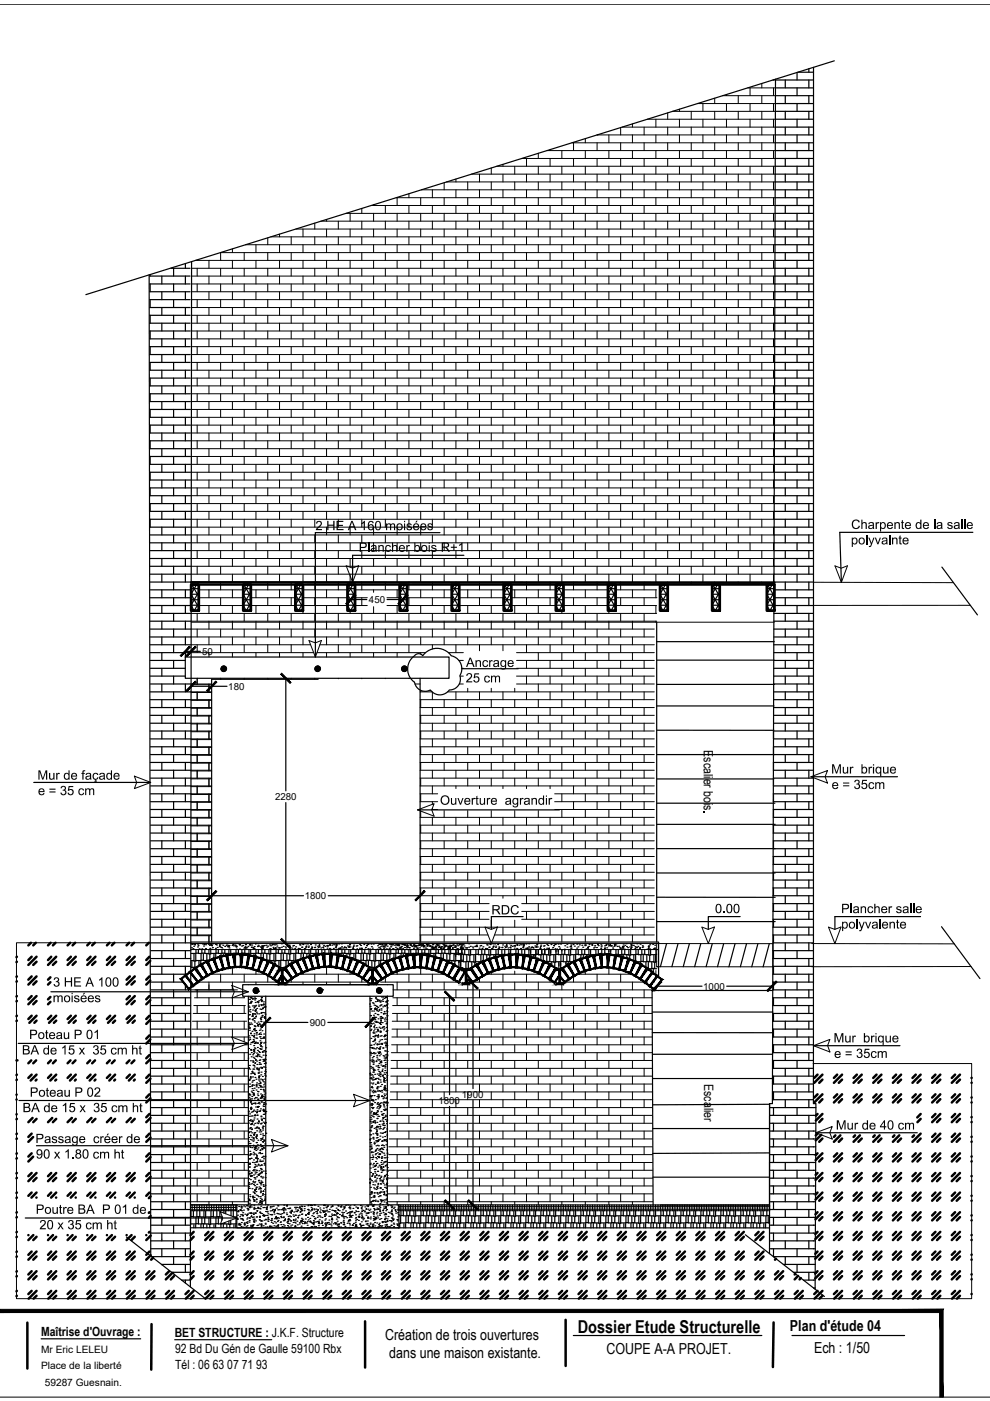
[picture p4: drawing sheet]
<svg xmlns="http://www.w3.org/2000/svg" width="210mm" height="297mm" viewBox="0 0 210 297" stroke-linecap="round" stroke-linejoin="round" font-family="sans-serif">
<defs><g id="words">
<text font-size="3.8" x="122.5" y="282.6">Dossier Etude Structurelle</text>
<g font-size="3.2">
<text x="81.7" y="284">Création de trois ouvertures</text>
<text x="82.5" y="287.9">dans une maison existante.</text>
<text x="128.6" y="287">COUPE A-A PROJET.</text>
<text x="167.5" y="282.2">Plan d'étude 04</text>
<text x="172.6" y="286.9">Ech : 1/50</text>
</g>
<g font-size="2.7">
<text x="149.2" y="159.1" transform="rotate(90 149.2 159.1)">Escalier bois</text>
<text x="149.3" y="229.8" transform="rotate(90 149.3 229.8)">Escalier</text>
<text x="8.7" y="283.3">Maîtrise d'Ouvrage :</text>
<text x="37" y="283.5">BET STRUCTURE : J.K.F. Structure</text>
<text x="37.1" y="286.8">92 Bd Du Gén de Gaulle 59100 Rbx</text>
<text x="37.1" y="290.2">Tél : 06 63 07 71 93</text>
</g>
<g font-size="2.2">
<text x="8.7" y="286.9">Mr Eric LELEU</text>
<text x="8.7" y="290.3">Place de la liberté</text>
<text x="9.5" y="293.8">59287 Guesnain.</text>
</g>
<g font-size="2.1">
<text x="78.2" y="127.8">450</text>
<text x="42.9" y="138.8">50</text>
<text x="48.4" y="146.2">180</text>
<text x="58.3" y="169.6">2280</text>
<text x="64.6" y="190.6">1800</text>
<text x="149.1" y="209.8">1000</text>
<text x="65.7" y="217.5">900</text>
<text x="97.9" y="232.8">1900</text>
<text x="93" y="234.1">1800</text>
</g>
</g></defs>
<!-- layer: ok -->
<g fill="none" stroke="#000" stroke-width=".25">
<path d="M87.5 139.3a1.42 1.42 0 0 1 1.8-.5l.3 .2a3.7 3.7 0 0 1 6.1 0 2.82 2.82 0 0 1 1.8 4.2 2.32 2.32 0 0 1-2.2 3.1 2.46 2.46 0 0 1-4.1 0 2.29 2.29 0 0 1-3.3-1.6 3.5 3.5 0 0 1-.4-5.4zM40.4 199.7h99.2v7.3M40.6 203.7h.5M40.7 203.8v1.4h-.1M40.7 205.1h.6M41 205.2v.2M41.1 202.3v1.5h.4v-1.5M41.3 203.8l.1 1.4M41.6 201.3v.8h-1M41.6 202.1h.5M42.1 201.3v.8h.7v-.8M42.2 203.8v.9"/>
<path d="M42.6 203.8v.7M42.6 202.3v1.4h-1.1M42.6 203.6h.5M42.8 202.1h.6M43.1 202.2v1.5h.8v-1.4M43.4 201.3v.8h.9M43.7 203.8v.1M43.9 203.6h.5M44.3 201.3v1h.4v-1M44.5 202.3v1.3M45.4 202.3v.9M45.7 202.3v.8"/>
<path d="M45.8 201.3v.8h-1.1M45.8 202.1h.5M46.3 201.3v.8h.8v-.8M46.9 202.3v.5M47.1 202.1h.6M47.3 202.2v.5M47.7 201.3v.8h.8M48.1 202.3v.3M48.5 201.3v1h.4v-1M48.7 202.3v.1M49.6 202.3h.1M50 202.3h.1"/>
<path d="M50 201.3v.8h-1.1M50 202.1h.5M50.5 201.3v.8h.8v-.8M51.1 202.3h.1M51.3 202.1h.6M51.6 202.2v.2M51.9 201.3v.8h.9M52.3 202.3v.1M52.8 201.3v1h.3v-1M53 202.3v.2M53.8 202.3v.4M54.2 202.3v.5"/>
<path d="M54.3 201.3v.8h-1.2M54.3 202.1h.5M54.8 201.3v.8h.7v-.8M55.3 202.3v.8M55.5 202.1h.7M55.8 202.2v1.1M56.2 201.3v.8h.8M56.6 202.3v1.3h.6M56.9 203.7v.1M57 201.3v1h.4v-1M57.2 202.3v1.4h.9M57.6 203.8v.3"/>
<path d="M58.1 202.3v1.5h.4v-1.5M58.3 203.8v.7M58.5 201.3v.8h-1.1M58.5 202.1h.5M59 201.3v.8h.8v-.8M59.1 203.8v1.2M59.3 205.3v.2M59.5 205.2h1.1M59.5 203.8v1.4h-.1M59.6 202.3v1.4h-1.1M59.6 203.6h.5M59.8 202.1h.6"/>
<path d="M60.1 202.2v1.5h.7v-1.4M60.2 205.3v.2M60.4 201.3v.8h.9M60.6 203.8v1.3M60.8 203.6h.6M61.1 203.7v1.1M61.3 201.3v1h.3v-1M61.4 202.3v1.4h.9M61.9 203.8v.5M62.3 202.3v1.5h.4v-1.5M62.5 203.8v.2M62.7 203.7h.5"/>
<path d="M62.8 201.3v.8h-1.2M62.8 202.1h.5M63.3 201.3v.8h.7v-.8M63.8 202.3v1.1M64 202.1h.6M64.3 202.2v1M64.6 201.3v.8h.9M65.1 202.3v.7M65.5 201.3v1h.4v-1M65.7 202.3v.5M66.6 202.3v.3M66.9 202.3v.2"/>
<path d="M67 201.3v.8h-1.1M67 202.1h.5M67.5 201.3v.8h.7v-.8M68.1 202.3h.1M68.2 202.1h.7M68.6 202.2v.1M68.9 201.3v.8h.8M69.7 201.3v1h.4v-1M70.8 202.3v.1M71.2 202.3v.1M71.2 201.3v.8h-1.1M71.2 202.1h.5"/>
<path d="M71.7 201.3v.8h.8v-.8M72.3 202.3v.3M72.5 202.1h.6M72.8 202.2v.5M73.1 201.3v.8h.9M73.6 202.3v.6M74 201.3v1h.4v-1M74.2 202.3v.8M75 202.3v1.1M75.4 202.3v1.2M75.5 201.3v.8h-1.1M75.5 202.1h.5"/>
<path d="M76 201.3v.8h.7v-.8M76.5 203.8v.1M76.5 202.3v1.4h-.7M76.5 203.6h.5M76.7 202.1h.6M77 202.2v1.5h.8v-1.4M77.3 201.3v.8h.9M77.6 203.8v.7M77.8 203.6h.6M78.1 203.7v1.1M78.2 201.3v1h.4v-1M78.3 205.2h.1"/>
<path d="M78.4 202.3v1.4h.9M78.8 203.8v1.4h-.2M78.8 205.1h.7M79.2 205.2v.1M79.3 202.3v1.5h.4v-1.5M79.5 203.8v1.4h.2M79.7 201.3v.8h-1.1M79.7 202.1h.5M80.2 201.3v.8h.8v-.8M80.3 203.8v1M80.7 203.8v.8M80.8 202.3v1.4h-1.1"/>
<path d="M80.8 203.6h.5M81 202.1h.6M81.3 202.2v1.5h.7v-1.4M81.6 201.3v.8h.9M81.8 203.8v.2M82 203.6h.7M82.3 203.7v.1M82.5 201.3v1h.3v-1M82.7 202.3v1.3M83.5 202.3v1M83.9 202.3v.9M84 201.3v.8h-1.2"/>
<path d="M84 202.1h.5M84.5 201.3v.8h.7v-.8M85 202.3v.5M85.2 202.1h.6M85.5 202.2v.5M85.8 201.3v.8h.9M86.3 202.3v.2M86.7 201.3v1h.4v-1M86.9 202.3v.1M88.2 201.3v.8h-1.1M88.2 202.1h.5M88.7 201.3v.8h.6"/>
<path d="M89.5 201.3l-.2 .8M89.5 202.1h.6M90.1 201.3v.8h.8M90.5 202.3h.1M90.9 201.3v1h.4v-1M91.1 202.3v.1M92 202.3v.3M92.4 202.3v.4M92.4 201.3v.8h-1.1M92.4 202.1h.5M92.9 201.3v.8h.8v-.8M93.5 202.3v.8"/>
<path d="M93.7 202.1h.6M94 202.2v1.1M94.3 201.3v.8h.9M94.7 202.3v1.3h.7M95.1 203.7v.1M95.2 201.3v1h.3v-1M95.4 202.3v1.4h.8M95.5 202.1h1.2M95.8 203.8v.3M96.2 202.3v1.5h.4v-1.5M96.4 203.8v.7M96.6 203.7h1.1"/>
<path d="M96.7 202.1h.5M96.7 201.3v1.1h-.3M96.7 202.3h.5M97.2 202.1h.7M97.2 201.3v1.1h.7v-1.1M97.3 203.8v1.2M97.7 204.1v.7M97.7 205.2h.4M97.7 203.8l-.1 1.4M97.7 203.8h.5M97.7 202.3v1.6h-.5M97.7 203.6h.4"/>
<path d="M97.9 202.1h.2M97.9 202.3h.6M98.2 202.5v1.4h.8v-1.4M98.5 201.3v1.1h.9M98.8 204v1.4h-.8M98.8 205.3h.5M99 203.8h.6M99.3 204v1.4h.2M99.4 201.3v1.2h.4v-1.2M99.6 202.6v1.3h.9M100 204v1.2M100.5 202.6v1.4h.3v-1.4"/>
<path d="M100.7 204.1v.7M100.9 201.3v1.1h-1.1M100.9 202.3h.5M101.4 201.3v1.1h.8v-1.1M101.5 204.1v.2M101.9 204.1h.1M102 202.5v1.4h-1.2M102 203.8h.5M102.2 202.3h.6M102.5 202.5v1.4M102.8 201.3v1.1h.9M103.2 202.5v1"/>
<path d="M103.7 201.3v1.2h.3v-1.2M103.8 203.8h.1M103.8 202.6v.7M103.8 203.4v.5h.2M104.7 202.6v.4M105.1 202.6v.6M105.2 201.3v1.1h-1.2M105.2 202.3h.4M105.3 203.9h.2M105.6 201.3v1.1h.8v-1.1M106.2 202.5v.2M106.4 202.3h.6"/>
<path d="M106.7 203.8h.1M106.7 202.5v.1M106.7 203.1v.8h.1M107 201.3v1.1h.9M107.9 201.3v1.2h.3M108.1 202.6v1.2M108.3 201.3v1.1M109.4 202.3h.5M109.4 201.3v1.1M109.9 201.3v1.1M110.6 201.3v1.1h-.7M110.6 202.3h.7"/>
<path d="M111 202.5v.1M111.3 201.3v1.1h.8M111.7 202.5v.2M112.1 201.3v1.2h.4v-1.2M112.3 202.6v.2M113.2 202.6v.5M113.6 202.6v.6M113.6 201.3v1.1h-1.1M113.6 202.3h.5M113.7 203.9h.2M114.1 201.3v1.1h.8v-1.1M114.7 202.5v1.1"/>
<path d="M114.9 202.3h.6M115.2 202.5v1.3M115.5 201.3v1.1h.9M115.7 204v.1M115.9 202.5v1.4h-.7M115.9 203.8h.7M116.2 204v.2M116.4 201.3v1.2h.4v-1.2M116.6 202.6v1.3h.8M117 204v.6M117.4 202.6v1.4h.4v-1.4M117.6 204.1v.7"/>
<path d="M117.9 201.3v1.1h-1.1M117.9 202.3h.5M118.1 205.4h.1M118.4 201.3v1.1h.7v-1.1M118.5 204.1v1.3M118.9 204.1v1.4M118.9 205.4h.5M118.9 202.5v1.4h-1.1M118.9 203.8h.5M119.1 202.3h.6M119.4 202.5v1.4h.8v-1.4M119.7 201.3v1.1h.9"/>
<path d="M120 204v.7M120.2 203.8h.6M120.5 204v.2M120.6 201.3v1.2h.4v-1.2M120.8 202.6v1.3h.8M121.2 204h.1M121.7 202.6v1.3M122 202.6v1.2M122.1 201.3v1.1h-1.1M122.1 202.3h.5M122.6 201.3v1.1h.8v-1.1M123.2 202.5v1"/>
<path d="M123.4 202.3h.6M123.7 202.5v.8M124 201.3v1.1h.9M124.4 202.5v.6M124.9 201.3v1.2h.3v-1.2M125 202.6v.3M125.9 202.6v.1M126.3 202.6h.1M126.3 201.3v1.1h-1.1M126.3 202.3h.6M126.9 201.3v1.1M127.6 202.4h.1"/>
<path d="M127.6 201.3v.9M127.6 202.3h.6M128.2 201.3v1.1M129.1 201.3v1.1M129.5 201.3v1.1M130.6 201.3l-.1 1.1M130.6 202.3h.5M131.1 201.3v1.1h.7v-1.1M131.7 202.5v.3M131.8 202.3h.7M132.1 202.5v.5M132.5 201.3v1.1h.8"/>
<path d="M132.9 202.5v.7M133.1 203.8h.2M133.3 201.3v1.2h.4v-1.2M133.5 202.6v.8M134.4 202.6v1.2M134.6 204.1v.3M134.8 202.6v1.4h-.3M134.8 201.3v1.1h-1.1M134.8 202.3h.5M135.3 201.3v1.1h.8v-1.1M135.4 204.1v.2M135.8 204.1v.4"/>
<path d="M135.8 204.6v.4M135.9 202.5v1.4h-1.1M135.9 203.8h.5M136.1 202.3h.6M136.4 202.5v1.4h.7v-1.4M136.7 201.3v1.1h.9M136.9 205.7h.1M136.9 204v1.1M137.1 205.3h.4M137.1 203.8h.7M137.5 204v1.4h.7v-1.4M137.6 201.3v1.2h.3v-1.2"/>
<path d="M137.8 202.6v1.3h.8M138 205.5v.4M138.2 205.3h.6M138.5 205.5v.8M138.6 202.6v1.4h.4v-1.4M138.8 204.1v1.3h.4M139 203.9h.2M139.1 201.3v1.1h-1.2M139.1 202.3h.1M5.4 258.2h44.8M40.4 258.2v1.4M40.4 259.5h3.9"/>
<path d="M40.5 256.8l-.1 1.2M40.5 257.9h.5M40.7 255.4l-.3 .1M40.7 255.6v.4h-.3M40.7 256.1v.4h-.3M40.7 256.7h.1M41 256.8v1.2h.7v-1.2M41.1 259.7v.6M41.3 255.4l-.4 .1M41.3 255.6v.4h-.4M41.3 256.1v.4h-.4M41.3 256.7h.1"/>
<path d="M41.5 259.7v.6M41.6 258.1v1.4M41.7 257.9h.7M41.8 255.4l-.4 .1M41.8 255.6v.4h-.4M41.8 256.1v.4h-.4M41.8 256.7h.1M42.1 258.1v1.4M42.3 255.4l-.4 .1M42.3 255.6v.4h-.4M42.3 256.1v.4h-.4M42.3 256.7h.1"/>
<path d="M42.4 256.8v1.2h.8M42.6 259.6v.7M42.8 258.1v1.4M42.8 255.4l-.4 .1M42.8 255.6v.4h-.4M42.8 256.1v.4h-.4M42.8 256.7h.1M43.1 259.6v.7M43.2 256.8v1.3h.4v-1.3M43.3 255.4l-.4 .1M43.3 255.6v.4h-.4M43.3 256.1v.4h-.4"/>
<path d="M43.3 256.7h.1M43.4 258.2v1.3M43.8 255.4l-.3 .1M43.8 255.6v.4h-.3M43.8 256.1v.4h-.3M43.8 256.7h.1M43.9 259.6v.7M44.3 258.2v1.4h.4v-1.4M44.3 255.4l-.3 .1M44.3 255.6v.4h-.3M44.3 256.1v.4h-.3M44.3 256.7h.1"/>
<path d="M44.5 259.7v.6M44.7 259.5h2M44.7 256.8v1.2h-1.1M44.7 257.9h.5M44.9 255.4l-.4 .1M44.9 255.6v.4h-.4M44.9 256.1v.4h-.4M44.9 256.7h.1M45.2 256.8v1.2h.8v-1.2M45.4 255.4l-.4 .1M45.4 255.6v.4h-.4M45.4 256.1v.4h-.4"/>
<path d="M45.4 256.7h.1M45.4 259.7v.6M45.7 259.7v.6M45.8 258.1v1.4M45.9 255.4l-.4 .1M45.9 255.6v.4h-.4M45.9 256.1v.4h-.4M45.9 256.7h.1M46 257.9h.6M46.3 258.1v1.4M46.4 255.4l-.4 .1M46.4 255.6v.4h-.4"/>
<path d="M46.4 256.1v.4h-.4M46.4 256.7h.1M46.6 256.8v1.2h.5M46.8 259.6v.7M46.9 259.5h1.6M46.9 255.4l-.4 .1M46.9 255.6v.4h-.4M46.9 256.1v.4h-.4M46.9 256.7h.1M47 258.1v.6M47 259.4v.1M47.3 259.6v.7"/>
<path d="M47.4 255.4l-.3 .1M47.4 255.6v.4h-.3M47.4 256.1v.4h-.3M47.4 256.7h.1M47.5 256.8v.4M47.7 259.2v.3M47.9 256.8v.5M47.9 255.4l-.3 .1M47.9 255.6v.4h-.3M47.9 256.1v.4h-.3M47.9 256.7h.1M48.1 259.6v.7"/>
<path d="M48.5 255.4l-.4 .1M48.5 255.6v.4h-.4M48.5 256.1v.4h-.4M48.5 256.7h.1M48.7 259.7v.6M48.9 258.7v.9h-.4v-.7M49 255.4l-.4 .1M49 255.6v.4h-.4M49 256.1v.4h-.4M49 256.7h.1M49 256.8v1M49.4 257.9h.1"/>
<path d="M49.5 256.8v1.2M49.5 255.4l-.4 .1M49.5 255.6v.4h-.4M49.5 256.1v.4h-.4M49.5 256.7h.1M49.6 258h.6M49.6 259.7v.6M50 259.7v.6M50 255.4l-.4 .1M50 255.6v.4h-.4M50 256.1v.4h-.4M50 256.7h.1"/>
<path d="M50 258.1v.1M50 258.3v1.2M50.1 256.5h.1M50.1 256h.1M50.1 255.5h.1M50.2 259.4l-1.3 .1M84.8 259.5v.8M84.9 257.9v1.5h-.3M85 255.5v.3h-.4M85 256v.4h-.4M85 256.5v.2M85 256.7v1.1h-.4"/>
<path d="M85 257.7h.5M85.5 256.5v1.3h.8v-1.1M85.5 255.5v.3h-.4M85.5 256v.4h-.4M85.6 259.4v.9M86 255.5v.3h-.4M86 256v.4h-.4M86 256.5v.2M86 259.4v.9M86.1 257.9v1.4h-1.2M86.1 259.2h.5M86.3 257.7h.6"/>
<path d="M86.5 255.5v.3h-.4M86.5 256v.4h-.4M86.5 256.5v.2M86.6 257.8v1.5h.7v-1.4M86.9 256.7v1.1h.9M87 255.5v.3h-.3M87 256v.4h-.3M87 256.5v.2M87.1 259.4v.9M87.3 259.2h.6M87.5 255.5v.3h-.3M87.5 256v.4h-.3"/>
<path d="M87.5 256.5v.2M87.6 259.3v1M87.8 256.7v1.2h.3v-1.2M87.9 258v1.3h.9M88.1 255.5v.3h-.4M88.1 256v.4h-.4M88.1 256.5v.2M88.4 259.4v.9M88.6 255.5v.3h-.4M88.6 256v.4h-.4M88.6 256.5v.2M88.8 257.9v1.5h.4v-1.5"/>
<path d="M89 259.5v.8M89.1 255.5v.3h-.4M89.1 256v.4h-.4M89.1 256.5v.2M89.3 256.7v1.1h-1.2M89.3 257.7h.4M89.6 255.5v.3h-.4M89.6 256v.4h-.4M89.6 256.5v.2M89.7 256.7v1.1h.8v-1.1M89.9 259.4v.9M90.1 255.5v.3h-.4"/>
<path d="M90.1 256v.4h-.4M90.1 256.5v.2M90.3 259.4v.9M90.3 257.9v1.4h-1.1M90.3 259.2h.5M90.5 257.7h.6M90.6 255.5v.3h-.3M90.6 256v.4h-.3M90.6 256.5v.2M90.8 257.8v1.5h.8v-1.4M91.1 256.7v1.1h.9M91.1 255.5v.3h-.3"/>
<path d="M91.1 256v.4h-.3M91.1 256.5v.2M91.4 259.4v.9M91.6 259.2h.6M91.7 255.5v.3h-.4M91.7 256v.4h-.4M91.7 256.5v.2M91.9 259.3v1M92 256.7v1.2h.4v-1.2M92.2 258v1.3h.8M92.2 255.5v.3h-.4M92.2 256v.4h-.4"/>
<path d="M92.2 256.5v.2M92.6 259.4v.9M92.7 255.5v.3h-.4M92.7 256v.4h-.4M92.7 256.5v.2M93 257.9v1.5h.4v-1.5M93.2 255.5v.3h-.4M93.2 256v.4h-.4M93.2 256.5v.2M93.2 259.5v.8M93.5 256.7v1.1h-1.1M93.5 257.7h.5"/>
<path d="M93.7 255.5v.3h-.4M93.7 256v.4h-.4M93.7 256.5v.2M94.1 259.4v.9M94.2 255.5v.3h-.3M94.2 256v.4h-.3M94.2 256.5v.2M94.5 259.4v.9M94.6 257.9v1.4h-1.2M94.6 259.2h.4M94.7 256.5v1.3h-.7v-1.1M94.7 257.7h.7"/>
<path d="M94.7 255.5v.3h-.3M94.7 256v.4h-.3M95 257.8v1.5h.8v-1.4M95.3 255.5v.3h-.4M95.3 256v.4h-.4M95.3 256.5v.2M95.4 256.7v1.1h.8M95.6 259.4v.9M95.8 255.5v.3h-.4M95.8 256v.4h-.4M95.8 256.5v.2M95.8 259.2h.6"/>
<path d="M96.1 259.3v1M96.2 256.7v1.2h.4v-1.2M96.3 255.5v.3h-.4M96.3 256v.4h-.4M96.3 256.5v.2M96.4 258v1.3h.9M96.8 255.5v.3h-.4M96.8 256v.4h-.4M96.8 256.5v.2M96.9 259.4v.9M97.3 257.9v1.5h.4v-1.5M97.3 255.5v.3h-.4"/>
<path d="M97.3 256v.4h-.4M97.3 256.5v.2M97.5 259.5v.8M97.7 256.7v1.1h-1.1M97.7 257.7h.5M97.8 255.5v.3h-.3M97.8 256v.4h-.3M97.8 256.5v.2M98.2 256.7v1.1h.8v-1.1M98.4 255.5v.3h-.4M98.4 256v.4h-.4M98.4 256.5v.2"/>
<path d="M98.4 259.4v.9M98.7 259.4v.9M98.8 257.9v1.4h-1.1M98.8 259.2h.5M98.9 255.5v.3h-.4M98.9 256v.4h-.4M98.9 256.5v.2M99 257.7h.6M99.3 257.8v1.5h.7v-1.4M99.4 255.5v.3h-.4M99.4 256v.4h-.4M99.4 256.5v.2"/>
<path d="M99.6 256.7v1.1h.9M99.8 259.4v.9M99.9 255.5v.3h-.4M99.9 256v.4h-.4M99.9 256.5v.2M100 259.2h.7M100.4 259.3v1M100.4 255.5v.3h-.4M100.4 256v.4h-.4M100.4 256.5v.2M100.5 256.7v1.2h.3v-1.2M100.7 258v1.3h.8"/>
<path d="M100.9 255.5v.3h-.4M100.9 256v.4h-.4M100.9 256.5v.2M101.1 259.4v.9M101.4 255.5v.3h-.3M101.4 256v.4h-.3M101.4 256.5v.2M101.5 257.9v1.5h.4v-1.5M101.7 259.5v.8M102 256.5v1.3h-1.2M102 257.7h.5M102 255.5v.3h-.4"/>
<path d="M102 256v.4h-.4M102.5 256.5v1.3h.7v-1.1M102.5 255.5v.3h-.4M102.5 256v.4h-.4M102.6 259.4v.9M103 255.5v.3h-.4M103 256v.4h-.4M103 256.5v.2M103 259.4v.9M103 257.9v1.4h-1.1M103 259.2h.5M103.2 257.7h.6"/>
<path d="M103.5 255.5v.3h-.4M103.5 256v.4h-.4M103.5 256.5v.2M103.5 257.8v1.5h.8v-1.4M103.8 256.7v1.1h.9M104 255.5v.3h-.4M104 256v.4h-.4M104 256.5v.2M104.1 259.4v.9M104.3 259.2h.6M104.5 255.5v.3h-.3M104.5 256v.4h-.3"/>
<path d="M104.5 256.5v.2M104.6 259.3v1M104.7 256.7v1.2h.4v-1.2M104.9 258v1.3h.9M105.1 255.5v.3h-.4M105.1 256v.4h-.4M105.1 256.5v.2M105.3 259.4v.9M105.6 255.5v.3h-.4M105.6 256v.4h-.4M105.6 256.5v.2M105.8 257.9v1.5h.4v-1.5"/>
<path d="M106 259.5v.8M106.1 255.5v.3h-.4M106.1 256v.4h-.4M106.1 256.5v.2M106.2 256.7v1.1h-1.1M106.2 257.7h.5M106.6 255.5v.3h-.4M106.6 256v.4h-.4M106.6 256.5v.2M106.7 256.7v1.1h.8v-1.1M106.8 259.4v.9M107.1 255.5v.3h-.4"/>
<path d="M107.1 256v.4h-.4M107.1 256.5v.2M107.2 259.4v.9M107.3 257.9v1.4h-1.1M107.3 259.2h.5M107.5 257.7h.6M107.6 255.5v.3h-.4M107.6 256v.4h-.4M107.6 256.5v.2M107.8 257.8v1.5h.7v-1.4M108.1 256.7v1.1h.8M108.1 255.5v.3h-.3"/>
<path d="M108.1 256v.4h-.3M108.1 256.5v.2M108.3 259.4v.9M108.5 259.2h.6M108.6 255.5v.3h-.3M108.6 256v.4h-.3M108.6 256.5v.2M108.8 259.3v1M108.9 256.7v1.2h.4v-1.2M109.1 258v1.3h.9M109.2 255.5v.3h-.4M109.2 256v.4h-.4"/>
<path d="M109.2 256.5v.2M109.6 259.4v.9M109.7 255.5v.3h-.4M109.7 256v.4h-.4M109.7 256.5v.2M110 257.9v1.5h.4v-1.5M110.2 256v.4h-.4M110.2 255.5v.3h-.4M110.2 256.5v.2M110.2 259.5v.8M110.4 256.7v1.1h-1.1M110.4 257.7h.6"/>
<path d="M110.7 255.5v.3h-.4M110.7 256v.4h-.4M110.7 256.5v.2M111 256.7v1.1h.7v-1.1M111.1 259.4v.9M111.2 255.5v.3h-.4M111.2 256v.4h-.4M111.2 256.5v.2M111.4 259.4v.9M111.5 257.9v1.4h-1.1M111.5 259.2h.5M111.7 257.7h.6"/>
<path d="M111.7 255.5v.3h-.3M111.7 256v.4h-.3M111.7 256.5v.2M112 257.8v1.5h.8v-1.4M112.2 255.5v.3h-.3M112.2 256v.4h-.3M112.2 256.5v.2M112.3 256.7v1.1h.9M112.6 259.4v.9M112.8 259.2h.6M112.8 255.5v.3h-.4M112.8 256v.4h-.4"/>
<path d="M112.8 256.5v.2M113.1 259.3v1M113.2 256.7v1.2h.4v-1.2M113.3 255.5v.3h-.4M113.3 256v.4h-.4M113.3 256.5v.2M113.4 258v1.3h.9M113.8 255.5v.3h-.4M113.8 256v.4h-.4M113.8 256.5v.2M113.8 259.4v.9M114.3 257.9v1.5h.3v-1.5"/>
<path d="M114.3 255.5v.3h-.4M114.3 256v.4h-.4M114.3 256.5v.2M114.4 259.5v.8M114.7 256.7v1.1h-1.1M114.7 257.7h.5M114.8 255.5v.3h-.4M114.8 256v.4h-.4M114.8 256.5v.2M115.2 256.7v1.1h.7v-1.1M115.3 259.4v.9M115.3 255.5v.3h-.3"/>
<path d="M115.3 256v.4h-.3M115.3 256.5v.2M115.7 259.4v.9M115.7 257.9v1.4h-1.1M115.7 259.2h.5M115.8 255.5v.3h-.3M115.8 256v.4h-.3M115.8 256.5v.2M115.9 257.7h.7M116.2 257.8v1.5h.8v-1.4M116.4 255.5v.3h-.4M116.4 256v.4h-.4"/>
<path d="M116.4 256.5v.2M116.6 256.7v1.1h.8M116.8 259.4v.9M116.9 255.5v.3h-.4M116.9 256v.4h-.4M116.9 256.5v.2M117 259.2h.6M117.3 259.3v1M117.4 256.5v1.4h.4v-1.2M117.4 255.5v.3h-.4M117.4 256v.4h-.4M117.6 258v1.3h.9"/>
<path d="M117.9 255.5v.3h-.4M117.9 256v.4h-.4M117.9 256.5v.2M118 259.4v.9M118.4 255.5v.3h-.4M118.4 256v.4h-.4M118.4 256.5v.2M118.5 257.9v1.5h.4v-1.5M118.7 259.5v.8M118.9 256.5v1.3h-1.1M118.9 257.7h.5M118.9 255.5v.3h-.3"/>
<path d="M118.9 256v.4h-.3M119.4 256.5v1.3h.8v-1.1M119.4 255.5v.3h-.3M119.4 256v.4h-.3M119.5 259.4v.9M119.9 259.4v.9M120 255.5v.3h-.4M120 256v.4h-.4M120 256.5v.2M120 257.9v1.4h-1.1M120 259.2h.5M120.2 257.7h.6"/>
<path d="M120.5 257.8v1.5h.7v-1.4M120.5 255.5v.3h-.4M120.5 256v.4h-.4M120.5 256.5v.2M120.8 256.7v1.1h.9M121 255.5v.3h-.4M121 256v.4h-.4M121 256.5v.2M121.1 259.4v.9M121.2 259.2h.7M121.5 255.5v.3h-.4M121.5 256v.4h-.4"/>
<path d="M121.5 256.5v.2M121.5 259.3v1M121.7 256.7v1.2h.3v-1.2M121.9 258v1.3h.8M122 255.5v.3h-.4M122 256v.4h-.4M122 256.5v.2M122.3 259.4v.9M122.5 255.5v.3h-.3M122.5 256v.4h-.3M122.5 256.5v.2M122.7 257.9v1.5h.4v-1.5"/>
<path d="M122.9 259.5v.8M123 255.5v.3h-.3M123 256v.4h-.3M123 256.5v.2M123.2 256.7v1.1h-1.2M123.2 257.7h.5M123.5 255.5v.3h-.3M123.5 256v.4h-.3M123.5 256.5v.2M123.7 256.7v1.1h.7v-1.1M123.8 259.4v.9M124.1 255.5v.3h-.4"/>
<path d="M124.1 256v.4h-.4M124.1 256.5v.2M124.2 259.4v.9M124.2 257.9v1.4h-1.1M124.2 259.2h.5M124.4 257.7h.6M124.6 255.5v.3h-.4M124.6 256v.4h-.4M124.6 256.5v.2M124.7 257.8v1.5h.8v-1.4M125 256.7v1.1h.9M125.1 255.5v.3h-.4"/>
<path d="M125.1 256v.4h-.4M125.1 256.5v.2M125.3 259.4v.9M125.5 259.2h.6M125.6 255.5v.3h-.4M125.6 256v.4h-.4M125.6 256.5v.2M125.8 259.3v1M125.9 256.7v1.2h.4v-1.2M126.1 258v1.3h.9M126.1 255.5v.3h-.3M126.1 256v.4h-.3"/>
<path d="M126.1 256.5v.2M126.5 259.4v.9M126.6 255.5v.3h-.3M126.6 256v.4h-.3M126.6 256.5v.2M127 257.9v1.5h.3v-1.5M127.2 255.5v.3h-.4M127.2 256v.4h-.4M127.2 256.5v.2M127.2 259.5v.8M127.4 256.7v1.1h-1.1M127.4 257.7h.5"/>
<path d="M127.7 255.5v.3h-.4M127.7 256v.4h-.4M127.7 256.5v.2M127.9 256.7v1.1h.8v-1.1M128 259.4v.9M128.2 255.5v.3h-.4M128.2 256v.4h-.4M128.2 256.5v.2M128.4 259.4v.9M128.5 257.9v1.4h-1.2M128.5 259.2h.5M128.7 257.7h.6"/>
<path d="M128.7 255.5v.3h-.4M128.7 256v.4h-.4M128.7 256.5v.2M129 257.8v1.5h.7v-1.4M129.2 255.5v.3h-.4M129.2 256v.4h-.4M129.2 256.5v.2M129.3 256.7v1.1h.9M129.5 259.4v.9M129.7 259.2h.6M129.7 255.5v.3h-.4M129.7 256v.4h-.4"/>
<path d="M129.7 256.5v.2M130 259.3v1M130.2 256.7v1.2h.3v-1.2M130.2 255.5v.3h-.3M130.2 256v.4h-.3M130.2 256.5v.2M130.3 258v1.3h.9M130.8 255.5v.3h-.4M130.8 256v.4h-.4M130.8 256.5v.2M130.8 259.4v.9M131.2 257.9v1.5h.4v-1.5"/>
<path d="M131.3 255.5v.3h-.4M131.3 256v.4h-.4M131.3 256.5v.2M131.4 259.5v.8M131.7 256.7v1.1h-1.2M131.7 257.7h.4M131.8 255.5v.3h-.4M131.8 256v.4h-.4M131.8 256.5v.2M132.1 256.7v1.1h.8v-1.1M132.3 259.4v.9M132.3 255.5v.3h-.4"/>
<path d="M132.3 256v.4h-.4M132.3 256.5v.2M132.7 259.4v.9M132.7 257.9v1.4h-1.1M132.7 259.2h.5M132.8 255.5v.3h-.4M132.8 256v.4h-.4M132.8 256.5v.2M132.9 257.7h.6M133.2 257.8v1.5h.8v-1.4M133.3 255.5v.3h-.4M133.3 256v.4h-.4"/>
<path d="M133.3 256.5v.2M133.5 256.7v1.1h.9M133.8 259.4v.9M133.8 255.5v.3h-.3M133.8 256v.4h-.3M133.8 256.5v.2M134 259.2h.6M134.3 259.3v1M134.4 256.5v1.4h.4v-1.2M134.4 255.5v.3h-.4M134.4 256v.4h-.4M134.6 258v1.3h.8"/>
<path d="M134.9 255.5v.3h-.4M134.9 256v.4h-.4M134.9 256.5v.2M135 259.4v.9M135.4 255.5v.3h-.4M135.4 256v.4h-.4M135.4 256.5v.2M135.4 257.9v1.5h.4v-1.5M135.6 259.5v.8M135.9 257.7h.5M135.9 256.5v1.3h-1.1M135.9 255.5v.3h-.4"/>
<path d="M135.9 256v.4h-.4M136.4 256.7v1.1h.7v-1.1M136.4 255.5v.3h-.4M136.4 256v.4h-.4M136.4 256.5v.2M136.5 259.4v.9M136.9 259.4v.9M136.9 255.5v.3h-.3M136.9 256v.4h-.3M136.9 256.5v.2M136.9 257.9v1.4h-1.1M136.9 259.2h.6"/>
<path d="M137.1 257.7h.7M137.5 257.8v1.5h.7v-1.4M137.5 255.5v.3h-.4M137.5 256v.4h-.4M137.5 256.5v.2M137.8 256.7v1.1h.8M138 255.5v.3h-.4M138 256v.4h-.4M138 256.5v.2M138 259.4v.9M138.2 259.2h.6M138.5 255.5v.3h-.4"/>
<path d="M138.5 256v.4h-.4M138.5 256.5v.2M138.5 259.3v1M138.8 258v1.3h.9M139 256.5v1.4h-.4v-1.2M139 255.5v.3h-.4M139 256v.4h-.4M139.3 259.4v.9M139.5 255.5v.3h-.4M139.5 256v.4h-.4M139.5 256.5v.2M139.7 257.9v1.5h.4v-1.5"/>
<path d="M139.9 259.5v.8M140 255.5v.3h-.4M140 256v.4h-.4M140 256.5v.2M140.1 256.7v1.1h-1.1M140.1 257.7h.5M140.5 255.5v.3h-.3M140.5 256v.4h-.3M140.5 256.5v.2M140.6 256.7v1.1h.8v-1.1M140.8 259.4v.9M141.1 255.5v.3h-.4"/>
<path d="M141.1 256v.4h-.4M141.1 256.5v.2M141.1 259.4v.9M141.2 257.9v1.4h-1.1M141.2 259.2h.5M141.4 257.7h.6M141.6 255.5v.3h-.4M141.6 256v.4h-.4M141.6 256.5v.2M141.7 257.8v1.5h.7v-1.4M142 256.7v1.1h.9M142.1 255.5v.3h-.4"/>
<path d="M142.1 256v.4h-.4M142.1 256.5v.2M142.2 259.4v.9M142.4 259.2h.7M142.6 255.5v.3h-.4M142.6 256v.4h-.4M142.6 256.5v.2M142.7 259.3v1M142.9 256.7v1.2h.4v-1.2M143.1 258v1.3h.8M143.1 255.5v.3h-.4M143.1 256v.4h-.4"/>
<path d="M143.1 256.5v.2M143.5 259.4v.9M143.6 255.5v.3h-.3M143.6 256v.4h-.3M143.6 256.5v.2M143.9 257.9v1.5h.4v-1.5M144.1 259.5v.8M144.1 255.5v.3h-.3M144.1 256v.4h-.3M144.1 256.5v.2M144.4 256.7v1.1h-1.1M144.4 257.7h.5"/>
<path d="M144.7 255.5v.3h-.4M144.7 256v.4h-.4M144.7 256.5v.2M144.9 256.7v1.1h.7v-1.1M145 259.4v.9M145.2 255.5v.3h-.4M145.2 256v.4h-.4M145.2 256.5v.2M145.4 259.4v.9M145.4 257.9v1.4h-1.1M145.4 259.2h.5M145.6 257.7h.6"/>
<path d="M145.7 255.5v.3h-.4M145.7 256v.4h-.4M145.7 256.5v.2M145.9 257.8v1.5h.8v-1.4M146.2 255.5v.3h-.4M146.2 256v.4h-.4M146.2 256.5v.2M146.2 256.7v1.1h.9M146.5 259.4v.9M146.7 259.2h.6M146.7 255.5v.3h-.4M146.7 256v.4h-.4"/>
<path d="M146.7 256.5v.2M147 259.3v1M147.1 256.7v1.2h.4v-1.2M147.2 255.5v.3h-.3M147.2 256v.4h-.3M147.2 256.5v.2M147.3 258v1.3h.9M147.7 255.5v.3h-.3M147.7 256v.4h-.3M147.7 256.5v.2M147.7 259.4v.9M148.2 257.9v1.5h.3v-1.5"/>
<path d="M148.3 255.5v.3h-.4M148.3 256v.4h-.4M148.3 256.5v.2M148.4 259.5v.8M148.6 256.7v1.1h-1.1M148.6 257.7h.5M148.8 255.5v.3h-.4M148.8 256v.4h-.4M148.8 256.5v.2M149.1 256.7v1.1h.8v-1.1M149.2 259.4v.9M149.3 255.5v.3h-.4"/>
<path d="M149.3 256v.4h-.4M149.3 256.5v.2M149.6 259.4v.9M149.7 257.9v1.4h-1.2M149.7 259.2h.5M149.8 255.5v.3h-.4M149.8 256v.4h-.4M149.8 256.5v.2M149.9 257.7h.6M150.2 257.8v1.5h.7v-1.4M150.3 255.5v.3h-.4M150.3 256v.4h-.4"/>
<path d="M150.3 256.5v.2M150.5 256.7v1.1h.8M150.7 259.4v.9M150.8 255.5v.3h-.3M150.8 256v.4h-.3M150.8 256.5v.2M150.9 259.2h.6M151.2 259.3v1M151.3 256.5v1.4h.4v-1.2M151.3 255.5v.3h-.3M151.3 256v.4h-.3M151.5 258v1.3h.9"/>
<path d="M151.8 255.5v.3h-.3M151.8 256v.4h-.3M151.8 256.5v.2M152 259.4v.9M152.4 255.5v.3h-.4M152.4 256v.4h-.4M152.4 256.5v.2M152.4 257.9v1.5h.4v-1.5M152.6 259.5v.8M152.8 257.7h.6M152.9 256.5l-.1 1.3h-1.1M152.9 255.5v.3h-.4"/>
<path d="M152.9 256v.4h-.4M153.4 256.7v1.1h.7v-1.1M153.4 255.5v.3h-.4M153.4 256v.4h-.4M153.4 256.5v.2M153.5 259.4v.9M153.8 259.4v.9M153.9 257.9v1.4h-1.1M153.9 259.2h.5M153.9 255.5v.3h-.4M153.9 256v.4h-.4M153.9 256.5v.2"/>
<path d="M154.1 257.7h.6M154.4 257.8v1.5h.8v-1.4M154.4 255.5v.3h-.3M154.4 256v.4h-.3M154.4 256.5v.2M154.7 256.7v1.1h.9M154.9 255.5v.3h-.3M154.9 256v.4h-.3M154.9 256.5v.2M155 259.4v.9M155.2 259.2h.6M155.4 255.5v.3h-.3"/>
<path d="M155.4 256v.4h-.3M155.4 256.5v.2M155.5 259.3v1M155.8 258v1.3h.9M156 256.5v1.4h-.4v-1.2M156 255.5v.3h-.4M156 256v.4h-.4M156.2 259.4v.9M156.5 255.5v.3h-.4M156.5 256v.4h-.4M156.5 256.5v.2M156.7 257.9v1.5h.3v-1.5"/>
<path d="M156.8 259.5v.8M157 255.5v.3h-.4M157 256v.4h-.4M157 256.5v.2M157.1 256.7v1.1h-1.1M157.1 257.7h.5M157.5 255.5v.3h-.4M157.5 256v.4h-.4M157.5 256.5v.2M157.6 256.7v1.1h.7v-1.1M157.7 259.4v.9M158 255.5v.3h-.4"/>
<path d="M158 256v.4h-.4M158 256.5v.2M158.1 259.4v.9M158.2 257.9v1.4h-1.2M158.2 259.2h.4M158.3 257.7h.7M158.5 255.5v.3h-.3M158.5 256v.4h-.3M158.5 256.5v.2M158.6 257.8v1.5h.8v-1.4M159 256.7v1.1h.8M159 255.5v.3h-.3"/>
<path d="M159 256v.4h-.3M159 256.5v.2M159.2 259.4v.9M159.4 259.2h.6M159.6 255.5v.3h-.4M159.6 256v.4h-.4M159.6 256.5v.2M159.7 259.3v1M159.8 256.7v1.2h.4v-1.2M160 258v1.3h.9M160.1 255.5v.3h-.4M160.1 256v.4h-.4"/>
<path d="M160.1 256.5v.2M160.5 259.4v.9M160.6 255.5v.3h-.4M160.6 256v.4h-.4M160.6 256.5v.2M160.9 257.9v1.5h.4v-1.5M161.1 259.5v.8M161.1 255.5v.3h-.4M161.1 256v.4h-.4M161.1 256.5v.2M161.3 256.7v1.1h-1.1M161.3 257.7h.5"/>
<path d="M161.6 255.5v.3h-.4M161.6 256v.4h-.4M161.6 256.5v.2M161.8 256.7v1.1h.8v-1.1M161.9 259.4v.9M162.1 255.5v.3h-.3M162.1 256v.4h-.3M162.1 256.5v.2M162.3 259.4v.9M162.4 257.9v1.4h-1.1M162.4 259.2h.5M162.6 257.7h.6"/>
<path d="M162.6 255.5v.3h-.3M162.6 256v.4h-.3M162.6 256.5v.2M162.9 257.8v1.5h.3M163.2 255.5v.3h-.4M163.2 256v.4h-.4M163.2 256.5v.2"/>
</g>
<!-- layer: 00txt structure -->
<g fill="none" stroke="#000" stroke-width=".25">
<path d="M164.4 16.8l-.6 217.2h-.6v31.8M172.5 14.3v219.7h.5l-.2 39.3M176.9 12.9l-158.7 49.6M31.6 58.3l.4 208M40.6 55.5l-.2 217.4M39.3 138.1h3.2M74.4 127.1h3.4M82.1 127.1h3.3M139.2 131.9v67.8M40.5 145.5h7.6M47.1 141.4h-.1M47.3 141.2l-.4 .5"/>
<path d="M47.4 141.2l-.5 .6M47.5 141.2l-.6 .7M47.6 141.3l-.7 .7M47.7 141.3l-.8 .8M47.8 141.3l-.8 .8M47.8 141.4l-.8 .8M47.9 141.4l-.8 .8M47.9 141.5l-.8 .8M48 141.5l-.8 .8M48 142l-.4 .3M48 141.6l-.7 .8M48 141.8l-.5 .6"/>
<path d="M48 141.7l-.6 .7M60.6 143.8v23.9M67.1 141.3l-.3 .2M67.3 141.2l-.5 .5M67.4 141.2l-.6 .6M67.5 144h-22.6v55.7M67.5 141.2l-.7 .7M67.6 141.3l-.8 .7M67.6 141.3l-.8 .8M67.7 141.3l-.8 .8M67.8 141.4l-.8 .8M67.9 141.5l-.8 .8"/>
<path d="M67.9 141.6l-.8 .7M67.9 141.7l-.7 .7M67.9 141.8l-.6 .6M67.9 141.9l-.4 .5M85.4 141.3l-.2 .2M85.6 141.2l-.4 .5M85.7 141.2l-.5 .6M85.9 141.2l-.7 .7M85.9 141.3l-.7 .7M86 141.3l-.8 .8M86.1 141.3l-.8 .8M86.1 141.4l-.8 .8"/>
<path d="M86.2 141.4l-.8 .8M86.2 141.5l-.8 .8M86.3 142l-.3 .3M86.3 141.6l-.8 .7M86.3 141.9l-.5 .5M86.3 141.7l-.7 .7M86.3 141.8l-.6 .6M97.9 141.8h12M60.6 170.2v29.9M44.9 189.9h19.4M69.6 189.9h19.5M53.7 210h.2"/>
<path d="M53.7 209.9h.2M53.7 210.2h.1M53.8 210.2h.1M53.8 209.7v.2M53.8 209.9v.4M53.8 209.7h.1M53.8 210.4h.1M54 209.7l.1 .2M54 210h.1M54 210.2h.1M54 210.4h.1M54 209.9v.6"/>
<path d="M54 210.6h.1M54.1 209.5v.2M54.1 209.5h.1M54.1 209.5l.1 .2M54.1 209.7l.1 .2M54.1 210h.1M54.1 210.2h.1M54.1 210.4h.1M54.1 209.9l.1 .7M54.3 210.6h.1M54.3 209.5h.2M54.3 209.5v.2h.4"/>
<path d="M54.3 209.7l.5 .2M54.3 210h.5M54.3 210.2h.5M54.3 210.4h.4M54.3 209.9v.7h.2M54.5 209.5v.2M54.5 209.7v.2M54.5 209.9v.7M54.6 209.6v.1M54.6 209.7v.2M54.6 209.9v.6M54.8 210.2h.1"/>
<path d="M54.8 209.8v.1M54.8 209.9v.3M56.3 216.8h9M67.2 210h.4M67.2 209.9h.4M67.2 210.2h.4M67.3 209.7v.2M67.3 209.9v.4M67.3 209.7h.3M67.3 210.4h.3M67.5 209.6v.1M67.5 209.7v.2"/>
<path d="M67.5 209.9v.6M67.5 209.5h.1M67.6 210.6h.1M67.7 209.5h.1M67.7 209.5l.1 .2M67.7 209.7l.1 .2M67.7 210h.1M67.7 210.2h.1M67.7 210.4h.1M67.7 209.9l.1 .7M67.8 210.6h.1M67.8 209.5h.3"/>
<path d="M67.8 209.5v.2h.5M67.8 209.7l.5 .2M67.8 210h.6M67.8 210.2h.5M67.8 210.4h.4M67.8 209.9v.7h.2v-.7M68 209.5v.2M68 209.7v.2M68.2 209.6v.1M68.2 209.7v.2M68.2 209.9v.5M68.3 209.9h.1"/>
<path d="M68.3 209.9v.3M69.5 216.8h8.9M79.8 210h1.2M79.9 209.9h1.1M79.9 210.2h1.1M79.9 209.7h1M80 210.4h.1M80 209.6v.1M80 209.7v.2M80 209.9v.5M80.1 209.5h.1M80.2 209.5h.4"/>
<path d="M80.2 209.9v.7h.4M80.2 209.5v.2M80.2 209.7v.2M80.3 209.5v.2M80.3 209.7v.2M80.3 209.9v.7M80.5 209.5v.2M80.5 209.7v.2M80.5 209.9v.7M80.7 209.6v.1M80.7 209.7v.2M80.7 209.9v.6"/>
<path d="M80.9 209.9l-.1 .5h-.9M80.9 209.7h.1M80.9 209.7v.2M95.3 211.2v20.9M100.3 208.6v22.2M138.3 210.1l.2 45.4M139.2 205h.1M139.2 209.1h9.6M154.1 209.1h9.6M95.3 234.6v20.8M100.3 233.3v22.1M40.4 255.4h9.8"/>
<path d="M84.6 255.4l78.6 .1M40.4 260.3h122.8"/>
<circle cx="47.4" cy="141.8" r=".58"/>
<circle cx="67.4" cy="141.8" r=".58"/>
<circle cx="85.7" cy="141.8" r=".58"/>
<circle cx="54.3" cy="210" r=".58"/>
<circle cx="67.8" cy="210" r=".58"/>
<circle cx="80.4" cy="210" r=".58"/>
</g>
<g fill="none" stroke="#000" stroke-width=".25">
<path d="M164.4 17h8M164.4 18.6h8M166.5 17v1.6M169 15.4v1.6M169 18.6v1.7M169.2 15.3h3.2M171.5 14.6v.7M171.5 17v1.6M164.4 36.9h8.1M164.4 38.6h8.1M164.4 30.3h8.1M164.4 31.9h8.1"/>
<path d="M164.4 33.6h8.1M164.4 35.2h8.1M164.4 22h8.1M164.4 23.6h8.1M164.4 25.3h8.1M164.4 27h8.1M164.4 28.6h8.1M164.4 20.3h8M166.5 20.3v1.7M166.5 23.6v1.7M166.5 27v1.6M166.5 30.3v1.6"/>
<path d="M166.5 33.6v1.6M166.5 36.9v1.7M169 22v1.6M169 25.3v1.7M169 28.6v1.7M169 31.9v1.7M169 35.2v1.7M169 38.6v1.6M171.5 20.3v1.7M171.5 23.6v1.7M171.5 27v1.6M171.5 30.3v1.6"/>
<path d="M171.5 33.6v1.6M171.5 36.9v1.7M31.7 58.5h8.6M31.8 58.2v.3M34.3 58.5v1.7M36.2 56.9h4.1M36.8 56.9v1.6M39.3 56v.9M39.3 58.5v1.7M164.3 56.9h8.2M164.3 58.5h8.2M164.3 50.2h8.2"/>
<path d="M164.3 51.9h8.2M164.3 53.6h8.2M164.3 55.2h8.2M164.3 43.6h8.2M164.3 45.2h8.2M164.3 46.9h8.2M164.3 48.6h8.2M164.4 40.2h8.1M164.4 41.9h8.1M166.5 40.2v1.7M166.5 43.6v1.6M166.5 46.9v1.7"/>
<path d="M166.5 50.2v1.7M166.5 53.6v1.6M166.5 56.9v1.6M169 41.9v1.7M169 45.2v1.7M169 48.6v1.6M169 51.9v1.7M169 55.2v1.7M169 58.5v1.7M171.5 40.2v1.7M171.5 43.6v1.6M171.5 46.9v1.7"/>
<path d="M171.5 50.2v1.7M171.5 53.6v1.6M171.5 56.9v1.6M31.7 60.2h8.6M31.7 61.9h8.6M31.7 63.5h8.6M31.7 65.2h8.6M31.7 66.9h8.6M31.7 68.5h8.6M31.7 70.2h8.6M31.7 71.8h8.6M31.7 73.5h8.6"/>
<path d="M31.8 75.2h8.5M31.8 76.8h8.5M31.8 78.5h8.6M31.8 60.2v1.7M31.8 63.5v1.7M31.8 66.9v1.6M31.8 70.2v1.6M31.8 73.5v1.7M31.8 76.8v1.7M34.3 61.9v1.6M34.3 65.2v1.7M34.3 68.5v1.7"/>
<path d="M34.3 71.8v1.7M34.3 75.2v1.6M34.3 78.5v1.7M36.8 60.2v1.7M36.8 63.5v1.7M36.8 66.9v1.6M36.8 70.2v1.6M36.8 73.5v1.7M36.8 76.8v1.7M39.3 61.9v1.6M39.3 65.2v1.7M39.3 68.5v1.7"/>
<path d="M39.3 71.8v1.7M39.3 75.2v1.6M39.3 78.5v1.7M164.2 78.5h8.3M164.3 71.8h8.2M164.3 73.5h8.2M164.3 75.2h8.2M164.3 76.8h8.2M164.3 63.5h8.2M164.3 65.2h8.2M164.3 66.9h8.2M164.3 68.5h8.2"/>
<path d="M164.3 70.2h8.2M164.3 60.2h8.2M164.3 61.9h8.2M166.5 60.2v1.7M166.5 63.5v1.7M166.5 66.9v1.6M166.5 70.2v1.6M166.5 73.5v1.7M166.5 76.8v1.7M169 61.9v1.6M169 65.2v1.7M169 68.5v1.7"/>
<path d="M169 71.8v1.7M169 75.2v1.6M169 78.5v1.7M171.5 60.2v1.7M171.5 63.5v1.7M171.5 66.9v1.6M171.5 70.2v1.6M171.5 73.5v1.7M171.5 76.8v1.7M31.8 80.2h8.6M31.8 81.8h8.6M31.8 83.5h8.6"/>
<path d="M31.8 85.1h8.6M31.8 86.8h8.6M31.8 88.5h8.6M31.8 90.1h8.6M31.8 91.8h8.6M31.8 93.5h8.6M31.8 95.1h8.6M31.8 96.8h8.6M31.8 98.5h8.6M31.8 80.2v1.6M31.8 83.5v1.6M31.8 86.8v1.7"/>
<path d="M31.8 90.1v1.7M31.8 93.5v1.6M31.8 96.8v1.7M34.3 81.8v1.7M34.3 85.1v1.7M34.3 88.5v1.6M34.3 91.8v1.7M34.3 95.1v1.7M34.3 98.5v1.6M36.8 80.2v1.6M36.8 83.5v1.6M36.8 86.8v1.7"/>
<path d="M36.8 90.1v1.7M36.8 93.5v1.6M36.8 96.8v1.7M39.3 81.8v1.7M39.3 85.1v1.7M39.3 88.5v1.6M39.3 91.8v1.7M39.3 95.1v1.7M39.3 98.5v1.6M164.2 98.5h8.3M164.2 91.8h8.3M164.2 93.5h8.3"/>
<path d="M164.2 95.1h8.3M164.2 96.8h8.3M164.2 85.1h8.3M164.2 86.8h8.3M164.2 88.5h8.3M164.2 90.1h8.3M164.2 80.2h8.3M164.2 81.8h8.3M164.2 83.5h8.3M166.5 80.2v1.6M166.5 83.5v1.6M166.5 86.8v1.7"/>
<path d="M166.5 90.1v1.7M166.5 93.5v1.6M166.5 96.8v1.7M169 81.8v1.7M169 85.1v1.7M169 88.5v1.6M169 91.8v1.7M169 95.1v1.7M169 98.5v1.6M171.5 80.2v1.6M171.5 83.5v1.6M171.5 86.8v1.7"/>
<path d="M171.5 90.1v1.7M171.5 93.5v1.6M171.5 96.8v1.7M31.8 100.1h8.6M31.8 101.8h8.6M31.8 103.4h8.6M31.8 105.1h8.6M31.8 106.8h8.6M31.8 108.4h8.6M31.8 110.1h8.6M31.8 111.8h8.6M31.8 113.4h8.6"/>
<path d="M31.8 115.1h8.6M31.8 116.7h8.6M31.8 118.4h8.7M31.8 100.1v1.7M31.8 103.4v1.7M31.8 106.8v1.6M31.8 110.1v1.7M34.3 101.8v1.6M34.3 105.1v1.7M34.3 108.4v1.7M34.3 111.8v1.6M34.3 115.1v1.6"/>
<path d="M34.3 118.4v1.7M36.8 100.1v1.7M36.8 103.4v1.7M36.8 106.8v1.6M36.8 110.1v1.7M36.8 113.4v1.7M36.8 116.7v1.7M39.3 101.8v1.6M39.3 105.1v1.7M39.3 108.4v1.7M39.3 111.8v1.6M39.3 115.1v1.6"/>
<path d="M39.3 118.4v1.7M164.1 113.4h8.4M164.1 115.1h8.4M164.1 116.7h8.4M164.1 118.4h8.4M164.1 105.1h8.4M164.1 106.8h8.4M164.1 108.4h8.4M164.1 110.1h8.4M164.1 111.8h8.4M164.2 100.1h8.3M164.2 101.8h8.3"/>
<path d="M164.2 103.4h8.3M166.5 100.1v1.7M166.5 103.4v1.7M166.5 106.8v1.6M166.5 110.1v1.7M166.5 113.4v1.7M166.5 116.7v1.7M169 101.8v1.6M169 105.1v1.7M169 108.4v1.7M169 111.8v1.6M169 115.1v1.6"/>
<path d="M169 118.4v1.7M171.5 100.1v1.7M171.5 103.4v1.7M171.5 106.8v1.6M171.5 110.1v1.7M171.5 113.4v1.7M171.5 116.7v1.7M31.8 120.1h8.7M31.8 121.7h8.7M31.8 123.4h8.7M31.9 125.1h8.6M31.9 126.7h8.6"/>
<path d="M31.9 128.4h8.6M31.9 130.1h8.6M31.9 131.7h8.6M31.9 133.4h8.6M31.9 135.1h8.6M31.9 136.7h8.6M31.9 138.4h8.6M34.3 121.7v1.7M34.3 125.1v1.6M34.3 128.4v1.7M34.3 131.7v1.7M34.3 135.1v1.6"/>
<path d="M34.3 138.4v1.6M36.8 120.1v1.6M36.8 123.4v1.7M36.8 126.7v1.7M36.8 130.1v1.6M36.8 133.4v1.7M36.8 136.7v1.7M39.3 121.7v1.7M39.3 125.1v1.6M39.3 128.4v1.7M39.3 131.7v1.7M39.3 135.1v1.6"/>
<path d="M39.3 138.4v.9M40.5 124.8h1.6M40.5 126h1.6M40.5 127.2h1.6M40.5 128.3h1.6M40.5 128.4l.6 1.1M40.5 126l1.6 2.8M40.7 123.9l1.4 2.6M41.7 123.9l-1.2 2M42 123.9l.1 .2M42.1 125.5l-1.6 2.8M42.1 127.8l-.9 1.7"/>
<path d="M51.6 124.8h1.6M51.6 126h1.6M51.6 127.2h1.6M51.6 128.3h1.6M51.6 128.4l.6 1.1M51.6 126l1.6 2.8M51.7 123.9l1.5 2.6M52.7 123.9l-1.1 2M53.1 123.9l.1 .2M53.2 125.5l-1.6 2.8M53.2 127.8l-1 1.7M62.6 124.8h1.6"/>
<path d="M62.6 126h1.6M62.6 127.2h1.6M62.6 128.3h1.6M62.6 128.4l.6 1.1M62.6 126l1.6 2.8M62.8 123.9l1.4 2.6M63.8 123.9l-1.2 2M64.1 123.9l.1 .2M64.2 125.5l-1.6 2.8M64.2 127.8l-.9 1.7M73.7 124.8h1.6M73.7 126h1.6"/>
<path d="M73.7 127.2h1.6M73.7 128.3h1.6M73.7 126l1.6 2.8M73.8 123.9l1.5 2.6M74.8 123.9l-1.1 2M75.2 123.9l.1 .2M75.3 125.5l-1.6 2.8M75.3 127.8l-1 1.7-.6-1.1M84.7 124.8h1.6M84.7 126h1.6M84.7 127.2h1.6M84.7 128.3h1.6"/>
<path d="M84.7 128.4l.6 1.1M84.7 126l1.6 2.8M84.9 123.9l1.4 2.6M85.9 123.9l-1.2 2M86.2 123.9l.1 .2M86.3 125.5l-1.6 2.8M86.3 127.8l-.9 1.7M95.8 124.8h1.6M95.8 126h1.6M95.8 127.2h1.6M95.8 128.3h1.6M95.8 126l1.6 2.8"/>
<path d="M95.9 123.9l1.5 2.6M96.9 123.9l-1.1 2M97.3 123.9l.1 .2M97.4 125.5l-1.6 2.8M97.4 127.8l-1 1.7-.6-1.1M106.8 124.8h1.6M106.8 126h1.6M106.8 127.2h1.6M106.8 128.3h1.6M106.8 128.4l.6 1.1M106.8 126l1.6 2.8M107 123.9l1.4 2.6"/>
<path d="M108 123.9l-1.2 2M108.3 123.9l.1 .2M108.4 125.5l-1.6 2.8M108.4 127.8l-.9 1.7M117.9 124.8h1.6M117.9 126h1.6M117.9 127.2h1.6M117.9 128.3h1.6M117.9 128.4l.6 1.1M117.9 126l1.6 2.8M118 123.9l1.5 2.6M119 123.9l-1.1 2"/>
<path d="M119.3 123.9l.2 .2M119.5 125.5l-1.6 2.8M119.5 127.8l-1 1.7M128.9 124.8h1.6M128.9 126h1.6M128.9 127.2h1.6M128.9 128.3h1.6M128.9 128.4l.6 1.1M128.9 126l1.6 2.8M129 123.9l1.5 2.6M130.1 123.9l-1.2 2M130.4 123.9l.1 .2"/>
<path d="M130.5 125.5l-1.6 2.8M130.5 127.8l-.9 1.7M140 124.8h1.6M140 126h1.6M140 127.2h1.6M140 128.3h1.6M140 128.4l.6 1.1M140 126l1.6 2.8M140.1 123.9l1.5 2.6M141.1 123.9l-1.1 2M141.4 123.9l.2 .2M141.6 125.5l-1.6 2.8"/>
<path d="M141.6 127.8l-1 1.7M151 124.8h1.6M151 126h1.6M151 127.2h1.6M151 128.3h1.6M151 128.4l.6 1.1M151 126l1.6 2.8M151.1 123.9l1.5 2.6M152.1 123.9l-1.1 2M152.5 123.9l.1 .2M152.6 125.5l-1.6 2.8M152.6 127.8l-.9 1.7"/>
<path d="M162.6 124.8h1.6M162.6 126h1.6M162.6 127.2h1.6M162.6 128.3h1.6M162.6 128.4l.6 1.1M162.6 126l1.6 2.8M162.7 123.9l1.5 2.6M163.7 123.9l-1.1 2M164.1 133.4h8.4M164.1 135.1h8.4M164.1 136.7h8.4M164.1 138.4h8.4"/>
<path d="M164.1 126.7h8.4M164.1 128.4h8.4M164.1 130.1h8.4M164.1 131.7h8.4M164.1 123.9l.1 .2M164.1 120.1h8.4M164.1 121.7h8.4M164.1 123.4h8.4M164.1 125.1h8.4M164.2 125.5l-1.6 2.8M164.2 127.8l-.9 1.7M166.5 120.1v1.6"/>
<path d="M166.5 123.4v1.7M166.5 126.7v1.7M166.5 130.1v1.6M166.5 133.4v1.7M166.5 136.7v1.7M169 121.7v1.7M169 125.1v1.6M169 128.4v1.7M169 131.7v1.7M169 135.1v1.6M169 138.4v1.6M171.5 120.1v1.6"/>
<path d="M171.5 123.4v1.7M171.5 126.7v1.7M171.5 130.1v1.6M171.5 133.4v1.7M171.5 136.7v1.7M31.9 140h7.4M31.9 141.7h7.4M31.9 143.3h7.4M31.9 145h8.6M31.9 146.7h8.6M31.9 148.3h8.6M31.9 150h8.6"/>
<path d="M31.9 151.7h8.6M31.9 153.3h8.6M31.9 155h8.6M31.9 156.7h8.6M31.9 158.3h8.6M31.9 160h8.6M34.3 141.7v1.6M34.3 145v1.7M34.3 148.3v1.7M34.3 151.7v1.6M34.3 155v1.7M34.3 158.3v1.7"/>
<path d="M36.8 140v1.7M36.8 143.3v1.7M36.8 146.7v1.6M36.8 150v1.7M36.8 153.3v1.7M36.8 156.7v1.6M36.8 160v1.7M39.3 145v1.7M39.3 148.3v1.7M39.3 151.7v1.6M39.3 155v1.7M39.3 158.3v1.7"/>
<path d="M164 146.7h8.5M164 148.3h8.5M164 150h8.5M164 151.7h8.5M164 153.3h8.5M164 140h8.5M164 141.7h8.5M164 143.3h8.5M164 145h8.5M166.5 140v1.7M166.5 143.3v1.7M166.5 146.7v1.6"/>
<path d="M166.5 150v1.7M166.5 153.3v1.7M166.5 156.7v1.6M166.5 160v1.7M169 141.7v1.6M169 145v1.7M169 148.3v1.7M169 151.7v1.6M169 155v1.7M169 158.3v1.7M171.5 140v1.7M171.5 143.3v1.7"/>
<path d="M171.5 146.7v1.6M171.5 150v1.7M171.5 153.3v1.7M171.5 156.7v1.6M171.5 160v1.7M172.5 155h-8.5v1.7h8.5M172.5 158.3h-8.5v1.7h8.5M31.9 161.7h8.6M31.9 163.3h8.6M31.9 165h8.6M31.9 166.6h8.6M31.9 168.3h8.6"/>
<path d="M31.9 170h8.6M31.9 171.6h8.6M31.9 173.3h8.6M31.9 174.9h8.6M31.9 176.6h8.6M31.9 178.3h8.6M31.9 179.9h8.6M34.3 161.7v1.6M34.3 165v1.6M34.3 168.3v1.7M34.3 171.6v1.7M34.3 174.9v1.7"/>
<path d="M34.3 178.3v1.6M36.8 163.3v1.7M36.8 166.6v1.7M36.8 170v1.6M36.8 173.3v1.6M36.8 176.6v1.7M36.8 179.9v1.7M39.3 161.7v1.6M39.3 165v1.6M39.3 168.3v1.7M39.3 171.6v1.7M39.3 174.9v1.7"/>
<path d="M39.3 178.3v1.6M163.9 174.9h8.6M163.9 176.6h8.6M163.9 178.3h8.6M163.9 179.9h8.6M164 168.3h8.5M164 170h8.5M164 171.6h8.5M164 173.3h8.5M164 168.3v1.7M164 171.6v1.7M164 174.9v1.7"/>
<path d="M164 178.3v1.6M166.5 163.3v1.7M166.5 166.6v1.7M166.5 170v1.6M166.5 173.3v1.6M166.5 176.6v1.7M166.5 179.9v1.7M169 161.7v1.6M169 165v1.6M169 168.3v1.7M169 171.6v1.7M169 174.9v1.7"/>
<path d="M169 178.3v1.6M171.5 163.3v1.7M171.5 166.6v1.7M171.5 170v1.6M171.5 173.3v1.6M171.5 176.6v1.7M171.5 179.9v1.7M172.5 161.7h-8.5v1.6h8.5M172.5 165h-8.5v1.6h8.5M31.9 181.6h8.6M31.9 183.3h8.6M31.9 184.9h8.6"/>
<path d="M31.9 186.6h8.6M32 188.3h8.5M32 189.9h8.5M32 191.6h8.4M32 193.2h8.4M32 194.9h8.4M32 196.6h8.4M32 198.2h8.4M32 199.9h8.4M34.3 181.6v1.7M34.3 184.9v1.7M34.3 188.3v1.6"/>
<path d="M34.3 191.6v1.6M34.3 194.9v1.7M34.3 198.2v1.7M36.8 183.3v1.6M36.8 186.6v1.7M36.8 189.9v1.7M36.8 193.2v1.7M36.8 196.6v1.6M36.8 199.9v1.7M39.3 181.6v1.7M39.3 184.9v1.7M39.3 188.3v1.6"/>
<path d="M39.3 191.6v1.6M39.3 194.9v1.7M39.3 198.2v1.7M163.9 196.6h8.6M163.9 198.2h8.6M163.9 199.9h8.6M163.9 188.3h8.6M163.9 189.9h8.6M163.9 191.6h8.6M163.9 193.2h8.6M163.9 194.9h8.6M163.9 181.6h8.6"/>
<path d="M163.9 183.3h8.6M163.9 184.9h8.6M163.9 186.6h8.6M164 181.6v1.7M164 184.9v1.7M164 188.3v1.6M164 191.6v1.6M164 194.9v1.7M164 198.2v1.7M166.5 183.3v1.6M166.5 186.6v1.7M166.5 189.9v1.7"/>
<path d="M166.5 193.2v1.7M166.5 196.6v1.6M166.5 199.9v1.7M169 181.6v1.7M169 184.9v1.7M169 188.3v1.6M169 191.6v1.6M169 194.9v1.7M169 198.2v1.7M171.5 183.3v1.6M171.5 186.6v1.7M171.5 189.9v1.7"/>
<path d="M171.5 193.2v1.7M171.5 196.6v1.6M171.5 199.9v1.7M32 201.6h8.4M32 203.2h8.4M32 204.9h8.4M32 206.6h7.7M32 208.2h6.9M32 209.9h8.4M32 211.5h8.4M32 213.2h8.4M32 214.9h8.4"/>
<path d="M32 216.5h8.4M32 218.2h8.4M32 219.9h8.4M34.3 201.6v1.6M34.3 204.9v1.7M34.3 208.2v1.7M34.3 211.5v1.7M34.3 214.9v1.6M34.3 218.2v1.7M36.8 203.2v1.7M36.8 206.6v1.6M36.8 209.9v1.6"/>
<path d="M36.8 213.2v1.7M36.8 216.5v1.7M36.8 219.9v1.6M39.3 201.6v1.6M39.3 204.9v1.7M39.3 208.8v1.1M39.3 211.5v1.7M39.3 214.9v1.6M39.3 218.2v1.7M163.8 216.5h8.7M163.8 218.2h8.7M163.8 219.9h8.7"/>
<path d="M163.8 209.9h8.7M163.8 211.5h8.7M163.8 213.2h8.7M163.8 214.9h8.7M163.9 203.2h8.6M163.9 204.9h8.6M163.9 206.6h8.6M163.9 208.2h8.6M163.9 201.6h8.6M164 201.6v1.6M164 204.9v1.7M164 208.2v1.7"/>
<path d="M164 211.5v1.7M164 214.9v1.6M164 218.2v1.7M166.5 203.2v1.7M166.5 206.6v1.6M166.5 209.9v1.6M166.5 213.2v1.7M166.5 216.5v1.7M166.5 219.9v1.6M169 201.6v1.6M169 204.9v1.7M169 208.2v1.7"/>
<path d="M169 211.5v1.7M169 214.9v1.6M169 218.2v1.7M171.5 203.2v1.7M171.5 206.6v1.6M171.5 209.9v1.6M171.5 213.2v1.7M171.5 216.5v1.7M171.5 219.9v1.6M32 221.5h8.4M32 223.2h8.4M32 224.8h8.4"/>
<path d="M32 226.5h8.4M32 228.2h8.4M32 229.8h8.4M32 231.5h8.4M32 233.2h8.4M32 234.8h8.4M32 236.5h8.4M32 238.2h8.4M32 239.8h8.4M34.3 221.5v1.7M34.3 224.8v1.7M34.3 228.2v1.6"/>
<path d="M34.3 231.5v1.7M34.3 234.8v1.7M34.3 238.2v1.6M36.8 223.2v1.6M36.8 226.5v1.7M36.8 229.8v1.7M36.8 233.2v1.6M36.8 236.5v1.7M36.8 239.8v1.7M39.3 221.5v1.7M39.3 224.8v1.7M39.3 228.2v1.6"/>
<path d="M39.3 231.5v1.7M39.3 234.8v1.7M39.3 238.2v1.6M163.2 234.8h9.8M163.2 236.5h9.8M163.2 238.2h9.8M163.2 239.8h9.8M163.8 229.8h8.7M163.8 231.5h8.7M163.8 233.2h8.7M163.8 223.2h8.7M163.8 224.8h8.7"/>
<path d="M163.8 226.5h8.7M163.8 228.2h8.7M163.8 221.5h8.7M164 221.5v1.7M164 224.8v1.7M164 228.2v1.6M164 231.5v1.7M164 234.8v1.7M164 238.2v1.6M166.5 233.2v1.6M166.5 223.2v1.6M166.5 226.5v1.7"/>
<path d="M166.5 229.8v1.7M166.5 236.5v1.7M166.5 239.8v1.7M169 221.5v1.7M169 224.8v1.7M169 228.2v1.6M169 231.5v1.7M169 234.8v1.7M169 238.2v1.6M171.5 233.2v1.6M171.5 223.2v1.6M171.5 226.5v1.7"/>
<path d="M171.5 229.8v1.7M171.5 236.5v1.7M171.5 239.8v1.7M32 244.8h8.4M32 246.5h8.4M32 248.1h8.4M32 249.8h8.4M32 251.4h8.4M32 253.1h8.4M32 254.8h8.4M32 256.4h8.4M32 258.1h8.4"/>
<path d="M32 259.8h8.4M32 241.5h8.4M32 243.1h8.4M34.3 241.5v1.6M34.3 244.8v1.7M34.3 248.1v1.7M34.3 251.4v1.7M34.3 254.8v1.6M34.3 258.1v1.7M36.8 243.1v1.7M36.8 246.5v1.6M36.8 249.8v1.6"/>
<path d="M36.8 253.1v1.7M36.8 256.4v1.7M36.8 259.8v1.6M39.3 241.5v1.6M39.3 244.8v1.7M39.3 248.1v1.7M39.3 251.4v1.7M39.3 254.8v1.6M39.3 258.1v1.7M163.2 246.5h9.7M163.2 248.1h9.7M163.2 249.8h9.7"/>
<path d="M163.2 251.4h9.7M163.2 253.1h9.7M163.2 254.8h9.7M163.2 256.4h9.7M163.2 258.1h9.7M163.2 259.8h9.7M163.2 241.5h9.8M163.2 243.1h9.8M163.2 244.8h9.7M164 241.5v1.6M164 244.8v1.7M164 248.1v1.7"/>
<path d="M164 251.4v1.7M164 254.8v1.6M164 258.1v1.7M166.5 243.1v1.7M166.5 246.5v1.6M166.5 249.8v1.6M166.5 253.1v1.7M166.5 256.4v1.7M166.5 259.8v1.6M169 241.5v1.6M169 244.8v1.7M169 248.1v1.7"/>
<path d="M169 251.4v1.7M169 254.8v1.6M169 258.1v1.7M171.5 243.1v1.7M171.5 246.5v1.6M171.5 249.8v1.6M171.5 253.1v1.7M171.5 256.4v1.7M171.5 259.8v1.6M32 261.4h8.4M32 263.1h8.4M32 264.8h8.4"/>
<path d="M32.1 266.4h8.3M34.2 268.1h6.2M34.3 261.4v1.7M34.3 264.8v1.6M34.3 268.1h.1M36.4 269.8h4M36.8 263.1v1.7M36.8 266.4v1.7M36.8 269.8v.3M38.5 271.4h1.9M39.3 261.4v1.7M39.3 264.8v1.6"/>
<path d="M39.3 268.1v1.7M39.3 271.4v.6M163.2 261.4h9.7M163.2 263.1h9.7M163.2 264.8h9.6M164 266.4h8.8M164 261.4v1.7M164 264.8v1.6M166.1 268.1h6.7M166.5 263.1v1.7M166.5 266.4v1.7M168.2 269.8h4.6"/>
<path d="M169 261.4v1.7M169 264.8v1.6M169 268.1v1.7M170.3 271.4h2.5M171.5 263.1v1.7M171.5 266.4v1.7M171.5 269.8v1.6M172.5 273.1h.3"/>
</g>
<g fill="none" stroke="#000" stroke-width=".21">
<path d="M158.5 18.6h5.9M159 18.6v1.7M161.5 17.7v.9M163.9 17h.5M164 16.9v.1M164 18.6v1.7M94.2 38.7v1.5M94.7 38.6h69.7M96.7 38v.6M99.2 38.6v1.6M100 36.9h64.4M101.7 36.9v1.7"/>
<path d="M104.2 35.6v1.3M104.2 38.6v1.6M105.3 35.2h59.1M106.6 34.8v.4M106.6 36.9v1.7M109.1 35.2v1.7M109.1 38.6v1.6M110.6 33.6h53.8M111.6 33.6v1.6M111.6 36.9v1.7M114.1 32.5v1.1M114.1 35.2v1.7"/>
<path d="M114.1 38.6v1.6M116 31.9h48.4M116.6 31.7v.2M116.6 33.6v1.6M116.6 36.9v1.7M119.1 31.9v1.7M119.1 35.2v1.7M119.1 38.6v1.6M121.3 30.3h43.1M121.6 30.3v1.6M121.6 33.6v1.6M121.6 36.9v1.7"/>
<path d="M124.1 29.4v.9M124.1 31.9v1.7M124.1 35.2v1.7M124.1 38.6v1.6M126.6 28.6h.1M126.6 28.6h37.8M126.6 30.3v1.6M126.6 33.6v1.6M126.6 36.9v1.7M129.1 28.6v1.7M129.1 31.9v1.7M129.1 35.2v1.7"/>
<path d="M129.1 38.6v1.6M131.6 27v1.6M131.6 30.3v1.6M131.6 33.6v1.6M131.6 36.9v1.7M131.9 27h32.5M134.1 26.3v.7M134.1 28.6v1.7M134.1 31.9v1.7M134.1 35.2v1.7M134.1 38.6v1.6M136.6 27v1.6"/>
<path d="M136.6 30.3v1.6M136.6 33.6v1.6M136.6 36.9v1.7M137.2 25.3h27.2M139.1 25.3v1.7M139.1 28.6v1.7M139.1 31.9v1.7M139.1 35.2v1.7M139.1 38.6v1.6M141.6 23.9v1.4M141.6 27v1.6M141.6 30.3v1.6"/>
<path d="M141.6 33.6v1.6M141.6 36.9v1.7M142.6 23.6h21.8M144.1 23.1v.5M144.1 25.3v1.7M144.1 28.6v1.7M144.1 31.9v1.7M144.1 35.2v1.7M144.1 38.6v1.6M146.6 23.6v1.7M146.6 27v1.6M146.6 30.3v1.6"/>
<path d="M146.6 33.6v1.6M146.6 36.9v1.7M147.9 22h16.5M149 22v1.6M149 25.3v1.7M149 28.6v1.7M149 31.9v1.7M149 35.2v1.7M149 38.6v1.6M151.5 20.8v1.2M151.5 23.6v1.7M151.5 27v1.6"/>
<path d="M151.5 30.3v1.6M151.5 33.6v1.6M151.5 36.9v1.7M153.2 20.3h11.2M154 20v.3M154 22v1.6M154 25.3v1.7M154 28.6v1.7M154 31.9v1.7M154 35.2v1.7M154 38.6v1.6M156.5 20.3v1.7"/>
<path d="M156.5 23.6v1.7M156.5 27v1.6M156.5 30.3v1.6M156.5 33.6v1.6M156.5 36.9v1.7M159 22v1.6M159 25.3v1.7M159 28.6v1.7M159 31.9v1.7M159 35.2v1.7M159 38.6v1.6M161.5 20.3v1.7"/>
<path d="M161.5 23.6v1.7M161.5 27v1.6M161.5 30.3v1.6M161.5 33.6v1.6M161.5 36.9v1.7M164 22v1.6M164 25.3v1.7M164 28.6v1.7M164 31.9v1.7M164 35.2v1.7M164 38.6v1.6M40.6 56.9h123.7"/>
<path d="M40.6 58.5h123.7M41.4 55.2h122.9M41.8 55.1v.1M41.8 56.9v1.6M44.3 55.2v1.7M44.3 58.5v1.7M46.8 53.6h117.6M46.8 53.6v1.6M46.8 56.9v1.6M49.3 52.8v.8M49.3 55.2v1.7M49.3 58.5v1.7"/>
<path d="M51.8 53.6v1.6M51.8 56.9v1.6M52.1 51.9h112.3M54.3 51.9v1.7M54.3 55.2v1.7M54.3 58.5v1.7M56.8 50.4v1.5M56.8 53.6v1.6M56.8 56.9v1.6M57.4 50.2h107M59.3 49.6v.6M59.3 51.9v1.7"/>
<path d="M59.3 55.2v1.7M59.3 58.5v1.7M61.7 50.2v1.7M61.7 53.6v1.6M61.7 56.9v1.6M62.7 48.6h101.7M64.2 48.6v1.6M64.2 51.9v1.7M64.2 55.2v1.7M64.2 58.5v1.7M66.7 47.3v1.3M66.7 50.2v1.7"/>
<path d="M66.7 53.6v1.6M66.7 56.9v1.6M68.1 46.9h96.3M69.2 46.5v.4M69.2 48.6v1.6M69.2 51.9v1.7M69.2 55.2v1.7M69.2 58.5v1.7M71.7 46.9v1.7M71.7 50.2v1.7M71.7 53.6v1.6M71.7 56.9v1.6"/>
<path d="M73.4 45.2h91M74.2 45.2v1.7M74.2 48.6v1.6M74.2 51.9v1.7M74.2 55.2v1.7M74.2 58.5v1.7M76.7 44.2v1M76.7 46.9v1.7M76.7 50.2v1.7M76.7 53.6v1.6M76.7 56.9v1.6M78.7 43.6h85.7"/>
<path d="M79.2 43.4v.2M79.2 45.2v1.7M79.2 48.6v1.6M79.2 51.9v1.7M79.2 55.2v1.7M79.2 58.5v1.7M81.7 43.6v1.6M81.7 46.9v1.7M81.7 50.2v1.7M81.7 53.6v1.6M81.7 56.9v1.6M84 41.9h80.4"/>
<path d="M84.2 41.9v1.7M84.2 45.2v1.7M84.2 48.6v1.6M84.2 51.9v1.7M84.2 55.2v1.7M84.2 58.5v1.7M86.7 41.1v.8M86.7 43.6v1.6M86.7 46.9v1.7M86.7 50.2v1.7M86.7 53.6v1.6M86.7 56.9v1.6"/>
<path d="M89.2 41.9v1.7M89.2 45.2v1.7M89.2 48.6v1.6M89.2 51.9v1.7M89.2 55.2v1.7M89.2 58.5v1.7M89.3 40.2h75.1M91.7 40.2v1.7M91.7 43.6v1.6M91.7 46.9v1.7M91.7 50.2v1.7M91.7 53.6v1.6"/>
<path d="M91.7 56.9v1.6M94.2 41.9v1.7M94.2 45.2v1.7M94.2 48.6v1.6M94.2 51.9v1.7M94.2 55.2v1.7M94.2 58.5v1.7M96.7 40.2v1.7M96.7 43.6v1.6M96.7 46.9v1.7M96.7 50.2v1.7M96.7 53.6v1.6"/>
<path d="M96.7 56.9v1.6M99.2 41.9v1.7M99.2 45.2v1.7M99.2 48.6v1.6M99.2 51.9v1.7M99.2 55.2v1.7M99.2 58.5v1.7M101.7 40.2v1.7M101.7 43.6v1.6M101.7 46.9v1.7M101.7 50.2v1.7M101.7 53.6v1.6"/>
<path d="M101.7 56.9v1.6M104.2 41.9v1.7M104.2 45.2v1.7M104.2 48.6v1.6M104.2 51.9v1.7M104.2 55.2v1.7M104.2 58.5v1.7M106.6 40.2v1.7M106.6 43.6v1.6M106.6 46.9v1.7M106.6 50.2v1.7M106.6 53.6v1.6"/>
<path d="M106.6 56.9v1.6M109.1 41.9v1.7M109.1 45.2v1.7M109.1 48.6v1.6M109.1 51.9v1.7M109.1 55.2v1.7M109.1 58.5v1.7M111.6 40.2v1.7M111.6 43.6v1.6M111.6 46.9v1.7M111.6 50.2v1.7M111.6 53.6v1.6"/>
<path d="M111.6 56.9v1.6M114.1 41.9v1.7M114.1 45.2v1.7M114.1 48.6v1.6M114.1 51.9v1.7M114.1 55.2v1.7M114.1 58.5v1.7M116.6 40.2v1.7M116.6 43.6v1.6M116.6 46.9v1.7M116.6 50.2v1.7M116.6 53.6v1.6"/>
<path d="M116.6 56.9v1.6M119.1 41.9v1.7M119.1 45.2v1.7M119.1 48.6v1.6M119.1 51.9v1.7M119.1 55.2v1.7M119.1 58.5v1.7M121.6 40.2v1.7M121.6 43.6v1.6M121.6 46.9v1.7M121.6 50.2v1.7M121.6 53.6v1.6"/>
<path d="M121.6 56.9v1.6M124.1 41.9v1.7M124.1 45.2v1.7M124.1 48.6v1.6M124.1 51.9v1.7M124.1 55.2v1.7M124.1 58.5v1.7M126.6 40.2v1.7M126.6 43.6v1.6M126.6 46.9v1.7M126.6 50.2v1.7M126.6 53.6v1.6"/>
<path d="M126.6 56.9v1.6M129.1 41.9v1.7M129.1 45.2v1.7M129.1 48.6v1.6M129.1 51.9v1.7M129.1 55.2v1.7M129.1 58.5v1.7M131.6 40.2v1.7M131.6 43.6v1.6M131.6 46.9v1.7M131.6 50.2v1.7M131.6 53.6v1.6"/>
<path d="M131.6 56.9v1.6M134.1 41.9v1.7M134.1 45.2v1.7M134.1 48.6v1.6M134.1 51.9v1.7M134.1 55.2v1.7M134.1 58.5v1.7M136.6 40.2v1.7M136.6 43.6v1.6M136.6 46.9v1.7M136.6 50.2v1.7M136.6 53.6v1.6"/>
<path d="M136.6 56.9v1.6M139.1 41.9v1.7M139.1 45.2v1.7M139.1 48.6v1.6M139.1 51.9v1.7M139.1 55.2v1.7M139.1 58.5v1.7M141.6 40.2v1.7M141.6 43.6v1.6M141.6 46.9v1.7M141.6 50.2v1.7M141.6 53.6v1.6"/>
<path d="M141.6 56.9v1.6M144.1 41.9v1.7M144.1 45.2v1.7M144.1 48.6v1.6M144.1 51.9v1.7M144.1 55.2v1.7M144.1 58.5v1.7M146.6 40.2v1.7M146.6 43.6v1.6M146.6 46.9v1.7M146.6 50.2v1.7M146.6 53.6v1.6"/>
<path d="M146.6 56.9v1.6M149 41.9v1.7M149 45.2v1.7M149 48.6v1.6M149 51.9v1.7M149 55.2v1.7M149 58.5v1.7M151.5 40.2v1.7M151.5 43.6v1.6M151.5 46.9v1.7M151.5 50.2v1.7M151.5 53.6v1.6"/>
<path d="M151.5 56.9v1.6M154 41.9v1.7M154 45.2v1.7M154 48.6v1.6M154 51.9v1.7M154 55.2v1.7M154 58.5v1.7M156.5 40.2v1.7M156.5 43.6v1.6M156.5 46.9v1.7M156.5 50.2v1.7M156.5 53.6v1.6"/>
<path d="M156.5 56.9v1.6M159 41.9v1.7M159 45.2v1.7M159 48.6v1.6M159 51.9v1.7M159 55.2v1.7M159 58.5v1.7M161.5 40.2v1.7M161.5 43.6v1.6M161.5 46.9v1.7M161.5 50.2v1.7M161.5 53.6v1.6"/>
<path d="M161.5 56.9v1.6M164 41.9v1.7M164 45.2v1.7M164 48.6v1.6M164 51.9v1.7M164 55.2v1.7M164 58.5v1.7M40.6 66.9h123.7M40.6 68.5h123.7M40.6 70.2h123.7M40.6 71.8h123.7M40.6 73.5h123.7"/>
<path d="M40.6 75.2h123.7M40.6 76.8h123.7M40.6 78.5h123.7M40.6 60.2h123.7M40.6 61.9h123.7M40.6 63.5h123.7M40.6 65.2h123.7M41.8 60.2v1.7M41.8 63.5v1.7M41.8 66.9v1.6M41.8 70.2v1.6M41.8 73.5v1.7"/>
<path d="M41.8 76.8v1.7M44.3 61.9v1.6M44.3 65.2v1.7M44.3 68.5v1.7M44.3 71.8v1.7M44.3 75.2v1.6M44.3 78.5v1.7M46.8 60.2v1.7M46.8 63.5v1.7M46.8 66.9v1.6M46.8 70.2v1.6M46.8 73.5v1.7"/>
<path d="M46.8 76.8v1.7M49.3 61.9v1.6M49.3 65.2v1.7M49.3 68.5v1.7M49.3 71.8v1.7M49.3 75.2v1.6M49.3 78.5v1.7M51.8 60.2v1.7M51.8 63.5v1.7M51.8 66.9v1.6M51.8 70.2v1.6M51.8 73.5v1.7"/>
<path d="M51.8 76.8v1.7M54.3 61.9v1.6M54.3 65.2v1.7M54.3 68.5v1.7M54.3 71.8v1.7M54.3 75.2v1.6M54.3 78.5v1.7M56.8 60.2v1.7M56.8 63.5v1.7M56.8 66.9v1.6M56.8 70.2v1.6M56.8 73.5v1.7"/>
<path d="M56.8 76.8v1.7M59.3 61.9v1.6M59.3 65.2v1.7M59.3 68.5v1.7M59.3 71.8v1.7M59.3 75.2v1.6M59.3 78.5v1.7M61.7 60.2v1.7M61.7 63.5v1.7M61.7 66.9v1.6M61.7 70.2v1.6M61.7 73.5v1.7"/>
<path d="M61.7 76.8v1.7M64.2 61.9v1.6M64.2 65.2v1.7M64.2 68.5v1.7M64.2 71.8v1.7M64.2 75.2v1.6M64.2 78.5v1.7M66.7 60.2v1.7M66.7 63.5v1.7M66.7 66.9v1.6M66.7 70.2v1.6M66.7 73.5v1.7"/>
<path d="M66.7 76.8v1.7M69.2 61.9v1.6M69.2 65.2v1.7M69.2 68.5v1.7M69.2 71.8v1.7M69.2 75.2v1.6M69.2 78.5v1.7M71.7 60.2v1.7M71.7 63.5v1.7M71.7 66.9v1.6M71.7 70.2v1.6M71.7 73.5v1.7"/>
<path d="M71.7 76.8v1.7M74.2 61.9v1.6M74.2 65.2v1.7M74.2 68.5v1.7M74.2 71.8v1.7M74.2 75.2v1.6M74.2 78.5v1.7M76.7 60.2v1.7M76.7 63.5v1.7M76.7 66.9v1.6M76.7 70.2v1.6M76.7 73.5v1.7"/>
<path d="M76.7 76.8v1.7M79.2 61.9v1.6M79.2 65.2v1.7M79.2 68.5v1.7M79.2 71.8v1.7M79.2 75.2v1.6M79.2 78.5v1.7M81.7 60.2v1.7M81.7 63.5v1.7M81.7 66.9v1.6M81.7 70.2v1.6M81.7 73.5v1.7"/>
<path d="M81.7 76.8v1.7M84.2 61.9v1.6M84.2 65.2v1.7M84.2 68.5v1.7M84.2 71.8v1.7M84.2 75.2v1.6M84.2 78.5v1.7M86.7 60.2v1.7M86.7 63.5v1.7M86.7 66.9v1.6M86.7 70.2v1.6M86.7 73.5v1.7"/>
<path d="M86.7 76.8v1.7M89.2 61.9v1.6M89.2 65.2v1.7M89.2 68.5v1.7M89.2 71.8v1.7M89.2 75.2v1.6M89.2 78.5v1.7M91.7 60.2v1.7M91.7 63.5v1.7M91.7 66.9v1.6M91.7 70.2v1.6M91.7 73.5v1.7"/>
<path d="M91.7 76.8v1.7M94.2 61.9v1.6M94.2 65.2v1.7M94.2 68.5v1.7M94.2 71.8v1.7M94.2 75.2v1.6M94.2 78.5v1.7M96.7 60.2v1.7M96.7 63.5v1.7M96.7 66.9v1.6M96.7 70.2v1.6M96.7 73.5v1.7"/>
<path d="M96.7 76.8v1.7M99.2 61.9v1.6M99.2 65.2v1.7M99.2 68.5v1.7M99.2 71.8v1.7M99.2 75.2v1.6M99.2 78.5v1.7M101.7 60.2v1.7M101.7 63.5v1.7M101.7 66.9v1.6M101.7 70.2v1.6M101.7 73.5v1.7"/>
<path d="M101.7 76.8v1.7M104.2 61.9v1.6M104.2 65.2v1.7M104.2 68.5v1.7M104.2 71.8v1.7M104.2 75.2v1.6M104.2 78.5v1.7M106.6 60.2v1.7M106.6 63.5v1.7M106.6 66.9v1.6M106.6 70.2v1.6M106.6 73.5v1.7"/>
<path d="M106.6 76.8v1.7M109.1 61.9v1.6M109.1 65.2v1.7M109.1 68.5v1.7M109.1 71.8v1.7M109.1 75.2v1.6M109.1 78.5v1.7M111.6 60.2v1.7M111.6 63.5v1.7M111.6 66.9v1.6M111.6 70.2v1.6M111.6 73.5v1.7"/>
<path d="M111.6 76.8v1.7M114.1 61.9v1.6M114.1 65.2v1.7M114.1 68.5v1.7M114.1 71.8v1.7M114.1 75.2v1.6M114.1 78.5v1.7M116.6 60.2v1.7M116.6 63.5v1.7M116.6 66.9v1.6M116.6 70.2v1.6M116.6 73.5v1.7"/>
<path d="M116.6 76.8v1.7M119.1 61.9v1.6M119.1 65.2v1.7M119.1 68.5v1.7M119.1 71.8v1.7M119.1 75.2v1.6M119.1 78.5v1.7M121.6 60.2v1.7M121.6 63.5v1.7M121.6 66.9v1.6M121.6 70.2v1.6M121.6 73.5v1.7"/>
<path d="M121.6 76.8v1.7M124.1 61.9v1.6M124.1 65.2v1.7M124.1 68.5v1.7M124.1 71.8v1.7M124.1 75.2v1.6M124.1 78.5v1.7M126.6 60.2v1.7M126.6 63.5v1.7M126.6 66.9v1.6M126.6 70.2v1.6M126.6 73.5v1.7"/>
<path d="M126.6 76.8v1.7M129.1 61.9v1.6M129.1 65.2v1.7M129.1 68.5v1.7M129.1 71.8v1.7M129.1 75.2v1.6M129.1 78.5v1.7M131.6 60.2v1.7M131.6 63.5v1.7M131.6 66.9v1.6M131.6 70.2v1.6M131.6 73.5v1.7"/>
<path d="M131.6 76.8v1.7M134.1 61.9v1.6M134.1 65.2v1.7M134.1 68.5v1.7M134.1 71.8v1.7M134.1 75.2v1.6M134.1 78.5v1.7M136.6 60.2v1.7M136.6 63.5v1.7M136.6 66.9v1.6M136.6 70.2v1.6M136.6 73.5v1.7"/>
<path d="M136.6 76.8v1.7M139.1 61.9v1.6M139.1 65.2v1.7M139.1 68.5v1.7M139.1 71.8v1.7M139.1 75.2v1.6M139.1 78.5v1.7M141.6 60.2v1.7M141.6 63.5v1.7M141.6 66.9v1.6M141.6 70.2v1.6M141.6 73.5v1.7"/>
<path d="M141.6 76.8v1.7M144.1 61.9v1.6M144.1 65.2v1.7M144.1 68.5v1.7M144.1 71.8v1.7M144.1 75.2v1.6M144.1 78.5v1.7M146.6 60.2v1.7M146.6 63.5v1.7M146.6 66.9v1.6M146.6 70.2v1.6M146.6 73.5v1.7"/>
<path d="M146.6 76.8v1.7M149 61.9v1.6M149 65.2v1.7M149 68.5v1.7M149 71.8v1.7M149 75.2v1.6M149 78.5v1.7M151.5 60.2v1.7M151.5 63.5v1.7M151.5 66.9v1.6M151.5 70.2v1.6M151.5 73.5v1.7"/>
<path d="M151.5 76.8v1.7M154 61.9v1.6M154 65.2v1.7M154 68.5v1.7M154 71.8v1.7M154 75.2v1.6M154 78.5v1.7M156.5 60.2v1.7M156.5 63.5v1.7M156.5 66.9v1.6M156.5 70.2v1.6M156.5 73.5v1.7"/>
<path d="M156.5 76.8v1.7M159 61.9v1.6M159 65.2v1.7M159 68.5v1.7M159 71.8v1.7M159 75.2v1.6M159 78.5v1.7M161.5 60.2v1.7M161.5 63.5v1.7M161.5 66.9v1.6M161.5 70.2v1.6M161.5 73.5v1.7"/>
<path d="M161.5 76.8v1.7M164 61.9v1.6M164 65.2v1.7M164 68.5v1.7M164 71.8v1.7M164 75.2v1.6M164 78.5v1.7M40.6 85.1h123.7M40.6 86.8h123.7M40.6 88.5h123.7M40.6 90.1h123.7M40.6 91.8h123.7"/>
<path d="M40.6 93.5h123.7M40.6 95.1h123.7M40.6 96.8h123.7M40.6 98.5h123.7M40.6 80.2h123.7M40.6 81.8h123.7M40.6 83.5h123.7M41.8 80.2v1.6M41.8 83.5v1.6M41.8 86.8v1.7M41.8 90.1v1.7M41.8 93.5v1.6"/>
<path d="M41.8 96.8v1.7M44.3 81.8v1.7M44.3 85.1v1.7M44.3 88.5v1.6M44.3 91.8v1.7M44.3 95.1v1.7M44.3 98.5v1.6M46.8 80.2v1.6M46.8 83.5v1.6M46.8 86.8v1.7M46.8 90.1v1.7M46.8 93.5v1.6"/>
<path d="M46.8 96.8v1.7M49.3 81.8v1.7M49.3 85.1v1.7M49.3 88.5v1.6M49.3 91.8v1.7M49.3 95.1v1.7M49.3 98.5v1.6M51.8 80.2v1.6M51.8 83.5v1.6M51.8 86.8v1.7M51.8 90.1v1.7M51.8 93.5v1.6"/>
<path d="M51.8 96.8v1.7M54.3 81.8v1.7M54.3 85.1v1.7M54.3 88.5v1.6M54.3 91.8v1.7M54.3 95.1v1.7M54.3 98.5v1.6M56.8 80.2v1.6M56.8 83.5v1.6M56.8 86.8v1.7M56.8 90.1v1.7M56.8 93.5v1.6"/>
<path d="M56.8 96.8v1.7M59.3 81.8v1.7M59.3 85.1v1.7M59.3 88.5v1.6M59.3 91.8v1.7M59.3 95.1v1.7M59.3 98.5v1.6M61.7 80.2v1.6M61.7 83.5v1.6M61.7 86.8v1.7M61.7 90.1v1.7M61.7 93.5v1.6"/>
<path d="M61.7 96.8v1.7M64.2 81.8v1.7M64.2 85.1v1.7M64.2 88.5v1.6M64.2 91.8v1.7M64.2 95.1v1.7M64.2 98.5v1.6M66.7 80.2v1.6M66.7 83.5v1.6M66.7 86.8v1.7M66.7 90.1v1.7M66.7 93.5v1.6"/>
<path d="M66.7 96.8v1.7M69.2 81.8v1.7M69.2 85.1v1.7M69.2 88.5v1.6M69.2 91.8v1.7M69.2 95.1v1.7M69.2 98.5v1.6M71.7 80.2v1.6M71.7 83.5v1.6M71.7 86.8v1.7M71.7 90.1v1.7M71.7 93.5v1.6"/>
<path d="M71.7 96.8v1.7M74.2 81.8v1.7M74.2 85.1v1.7M74.2 88.5v1.6M74.2 91.8v1.7M74.2 95.1v1.7M74.2 98.5v1.6M76.7 80.2v1.6M76.7 83.5v1.6M76.7 86.8v1.7M76.7 90.1v1.7M76.7 93.5v1.6"/>
<path d="M76.7 96.8v1.7M79.2 81.8v1.7M79.2 85.1v1.7M79.2 88.5v1.6M79.2 91.8v1.7M79.2 95.1v1.7M79.2 98.5v1.6M81.7 80.2v1.6M81.7 83.5v1.6M81.7 86.8v1.7M81.7 90.1v1.7M81.7 93.5v1.6"/>
<path d="M81.7 96.8v1.7M84.2 81.8v1.7M84.2 85.1v1.7M84.2 88.5v1.6M84.2 91.8v1.7M84.2 95.1v1.7M84.2 98.5v1.6M86.7 80.2v1.6M86.7 83.5v1.6M86.7 86.8v1.7M86.7 90.1v1.7M86.7 93.5v1.6"/>
<path d="M86.7 96.8v1.7M89.2 81.8v1.7M89.2 85.1v1.7M89.2 88.5v1.6M89.2 91.8v1.7M89.2 95.1v1.7M89.2 98.5v1.6M91.7 80.2v1.6M91.7 83.5v1.6M91.7 86.8v1.7M91.7 90.1v1.7M91.7 93.5v1.6"/>
<path d="M91.7 96.8v1.7M94.2 81.8v1.7M94.2 85.1v1.7M94.2 88.5v1.6M94.2 91.8v1.7M94.2 95.1v1.7M94.2 98.5v1.6M96.7 80.2v1.6M96.7 83.5v1.6M96.7 86.8v1.7M96.7 90.1v1.7M96.7 93.5v1.6"/>
<path d="M96.7 96.8v1.7M99.2 81.8v1.7M99.2 85.1v1.7M99.2 88.5v1.6M99.2 91.8v1.7M99.2 95.1v1.7M99.2 98.5v1.6M101.7 80.2v1.6M101.7 83.5v1.6M101.7 86.8v1.7M101.7 90.1v1.7M101.7 93.5v1.6"/>
<path d="M101.7 96.8v1.7M104.2 81.8v1.7M104.2 85.1v1.7M104.2 88.5v1.6M104.2 91.8v1.7M104.2 95.1v1.7M104.2 98.5v1.6M106.6 80.2v1.6M106.6 83.5v1.6M106.6 86.8v1.7M106.6 90.1v1.7M106.6 93.5v1.6"/>
<path d="M106.6 96.8v1.7M109.1 81.8v1.7M109.1 85.1v1.7M109.1 88.5v1.6M109.1 91.8v1.7M109.1 95.1v1.7M109.1 98.5v1.6M111.6 80.2v1.6M111.6 83.5v1.6M111.6 86.8v1.7M111.6 90.1v1.7M111.6 93.5v1.6"/>
<path d="M111.6 96.8v1.7M114.1 81.8v1.7M114.1 85.1v1.7M114.1 88.5v1.6M114.1 91.8v1.7M114.1 95.1v1.7M114.1 98.5v1.6M116.6 80.2v1.6M116.6 83.5v1.6M116.6 86.8v1.7M116.6 90.1v1.7M116.6 93.5v1.6"/>
<path d="M116.6 96.8v1.7M119.1 81.8v1.7M119.1 85.1v1.7M119.1 88.5v1.6M119.1 91.8v1.7M119.1 95.1v1.7M119.1 98.5v1.6M121.6 80.2v1.6M121.6 83.5v1.6M121.6 86.8v1.7M121.6 90.1v1.7M121.6 93.5v1.6"/>
<path d="M121.6 96.8v1.7M124.1 81.8v1.7M124.1 85.1v1.7M124.1 88.5v1.6M124.1 91.8v1.7M124.1 95.1v1.7M124.1 98.5v1.6M126.6 80.2v1.6M126.6 83.5v1.6M126.6 86.8v1.7M126.6 90.1v1.7M126.6 93.5v1.6"/>
<path d="M126.6 96.8v1.7M129.1 81.8v1.7M129.1 85.1v1.7M129.1 88.5v1.6M129.1 91.8v1.7M129.1 95.1v1.7M129.1 98.5v1.6M131.6 80.2v1.6M131.6 83.5v1.6M131.6 86.8v1.7M131.6 90.1v1.7M131.6 93.5v1.6"/>
<path d="M131.6 96.8v1.7M134.1 81.8v1.7M134.1 85.1v1.7M134.1 88.5v1.6M134.1 91.8v1.7M134.1 95.1v1.7M134.1 98.5v1.6M136.6 80.2v1.6M136.6 83.5v1.6M136.6 86.8v1.7M136.6 90.1v1.7M136.6 93.5v1.6"/>
<path d="M136.6 96.8v1.7M139.1 81.8v1.7M139.1 85.1v1.7M139.1 88.5v1.6M139.1 91.8v1.7M139.1 95.1v1.7M139.1 98.5v1.6M141.6 80.2v1.6M141.6 83.5v1.6M141.6 86.8v1.7M141.6 90.1v1.7M141.6 93.5v1.6"/>
<path d="M141.6 96.8v1.7M144.1 81.8v1.7M144.1 85.1v1.7M144.1 88.5v1.6M144.1 91.8v1.7M144.1 95.1v1.7M144.1 98.5v1.6M146.6 80.2v1.6M146.6 83.5v1.6M146.6 86.8v1.7M146.6 90.1v1.7M146.6 93.5v1.6"/>
<path d="M146.6 96.8v1.7M149 81.8v1.7M149 85.1v1.7M149 88.5v1.6M149 91.8v1.7M149 95.1v1.7M149 98.5v1.6M151.5 80.2v1.6M151.5 83.5v1.6M151.5 86.8v1.7M151.5 90.1v1.7M151.5 93.5v1.6"/>
<path d="M151.5 96.8v1.7M154 81.8v1.7M154 85.1v1.7M154 88.5v1.6M154 91.8v1.7M154 95.1v1.7M154 98.5v1.6M156.5 80.2v1.6M156.5 83.5v1.6M156.5 86.8v1.7M156.5 90.1v1.7M156.5 93.5v1.6"/>
<path d="M156.5 96.8v1.7M159 81.8v1.7M159 85.1v1.7M159 88.5v1.6M159 91.8v1.7M159 95.1v1.7M159 98.5v1.6M161.5 80.2v1.6M161.5 83.5v1.6M161.5 86.8v1.7M161.5 90.1v1.7M161.5 93.5v1.6"/>
<path d="M161.5 96.8v1.7M164 81.8v1.7M164 85.1v1.7M164 88.5v1.6M164 91.8v1.7M164 95.1v1.7M164 98.5v1.6M40.6 103.4h123.7M40.6 105.1h123.7M40.6 106.8h123.6M40.6 108.4h123.6M40.6 110.1h123.6"/>
<path d="M40.6 111.8h123.6M40.6 113.4h123.6M40.6 115.1h123.6M40.6 116.7h123.6M40.6 118.4h123.6M40.6 100.1h123.7M40.6 101.8h123.7M41.8 100.1v1.7M41.8 103.4v1.7M41.8 106.8v1.6M41.8 110.1v1.7M41.8 113.4v1.7"/>
<path d="M41.8 116.7v1.7M44.3 101.8v1.6M44.3 105.1v1.7M44.3 108.4v1.7M44.3 111.8v1.6M44.3 115.1v1.6M44.3 118.4v1.7M46.8 100.1v1.7M46.8 103.4v1.7M46.8 106.8v1.6M46.8 110.1v1.7M46.8 113.4v1.7"/>
<path d="M46.8 116.7v1.7M49.3 101.8v1.6M49.3 105.1v1.7M49.3 108.4v1.7M49.3 111.8v1.6M49.3 115.1v1.6M49.3 118.4v1.7M51.8 100.1v1.7M51.8 103.4v1.7M51.8 106.8v1.6M51.8 110.1v1.7M51.8 113.4v1.7"/>
<path d="M51.8 116.7v1.7M54.3 101.8v1.6M54.3 105.1v1.7M54.3 108.4v1.7M54.3 111.8v1.6M54.3 115.1v1.6M54.3 118.4v1.7M56.8 100.1v1.7M56.8 103.4v1.7M56.8 106.8v1.6M56.8 110.1v1.7M56.8 113.4v1.7"/>
<path d="M56.8 116.7v1.7M59.3 101.8v1.6M59.3 105.1v1.7M59.3 108.4v1.7M59.3 111.8v1.6M59.3 115.1v1.6M59.3 118.4v1.7M61.7 100.1v1.7M61.7 103.4v1.7M61.7 106.8v1.6M61.7 110.1v1.7M61.7 113.4v1.7"/>
<path d="M61.7 116.7v1.7M64.2 101.8v1.6M64.2 105.1v1.7M64.2 108.4v1.7M64.2 111.8v1.6M64.2 115.1v1.6M64.2 118.4v1.7M66.7 100.1v1.7M66.7 103.4v1.7M66.7 106.8v1.6M66.7 110.1v1.7M66.7 113.4v1.7"/>
<path d="M66.7 116.7v1.7M69.2 101.8v1.6M69.2 105.1v1.7M69.2 108.4v1.7M69.2 111.8v1.6M69.2 115.1v1.6M69.2 118.4v1.7M71.7 100.1v1.7M71.7 103.4v1.7M71.7 106.8v1.6M71.7 110.1v1.7M71.7 113.4v1.7"/>
<path d="M71.7 116.7v1.7M74.2 101.8v1.6M74.2 105.1v1.7M74.2 108.4v1.7M74.2 111.8v1.6M74.2 115.1v1.6M74.2 118.4v1.7M76.7 100.1v1.7M76.7 103.4v1.7M76.7 106.8v1.6M76.7 110.1v1.7M76.7 113.4v1.7"/>
<path d="M76.7 116.7v1.7M79.2 101.8v1.6M79.2 105.1v1.7M79.2 108.4v1.7M79.2 111.8v1.6M79.2 115.1v1.6M79.2 118.4v1.7M81.7 100.1v1.7M81.7 103.4v1.7M81.7 106.8v1.6M81.7 110.1v1.7M81.7 113.4v1.7"/>
<path d="M81.7 116.7v1.7M84.2 101.8v1.6M84.2 105.1v1.7M84.2 108.4v1.7M84.2 111.8v1.6M84.2 115.1v1.6M84.2 118.4v1.7M86.7 100.1v1.7M86.7 103.4v1.7M86.7 106.8v1.6M86.7 110.1v1.7M86.7 113.4v1.7"/>
<path d="M86.7 116.7v1.7M89.2 101.8v1.6M89.2 105.1v1.7M89.2 108.4v1.7M89.2 111.8v1.6M89.2 115.1v1.6M89.2 118.4v1.7M91.7 100.1v1.7M91.7 103.4v1.7M91.7 106.8v1.6M91.7 110.1v1.7M91.7 113.4v1.7"/>
<path d="M91.7 116.7v1.7M94.2 101.8v1.6M94.2 105.1v1.7M94.2 108.4v1.7M94.2 111.8v1.6M94.2 115.1v1.6M94.2 118.4v1.7M96.7 100.1v1.7M96.7 103.4v1.7M96.7 106.8v1.6M96.7 110.1v1.7M96.7 113.4v1.7"/>
<path d="M96.7 116.7v1.7M99.2 101.8v1.6M99.2 105.1v1.7M99.2 108.4v1.7M99.2 111.8v1.6M99.2 115.1v1.6M99.2 118.4v1.7M101.7 100.1v1.7M101.7 103.4v1.7M101.7 106.8v1.6M101.7 110.1v1.7M101.7 113.4v1.7"/>
<path d="M101.7 116.7v1.7M104.2 101.8v1.6M104.2 105.1v1.7M104.2 108.4v1.7M104.2 111.8v1.6M104.2 115.1v1.6M104.2 118.4v1.7M106.6 100.1v1.7M106.6 103.4v1.7M106.6 106.8v1.6M106.6 110.1v1.7M106.6 113.4v1.7"/>
<path d="M106.6 116.7v1.7M109.1 101.8v1.6M109.1 105.1v1.7M109.1 108.4v1.7M109.1 111.8v1.6M109.1 115.1v1.6M109.1 118.4v1.7M111.6 100.1v1.7M111.6 103.4v1.7M111.6 106.8v1.6M111.6 110.1v1.7M111.6 113.4v1.7"/>
<path d="M111.6 116.7v1.7M114.1 101.8v1.6M114.1 105.1v1.7M114.1 108.4v1.7M114.1 111.8v1.6M114.1 115.1v1.6M114.1 118.4v1.7M116.6 100.1v1.7M116.6 103.4v1.7M116.6 106.8v1.6M116.6 110.1v1.7M116.6 113.4v1.7"/>
<path d="M116.6 116.7v1.7M119.1 101.8v1.6M119.1 105.1v1.7M119.1 108.4v1.7M119.1 111.8v1.6M119.1 115.1v1.6M119.1 118.4v1.7M121.6 100.1v1.7M121.6 103.4v1.7M121.6 106.8v1.6M121.6 110.1v1.7M121.6 113.4v1.7"/>
<path d="M121.6 116.7v1.7M124.1 101.8v1.6M124.1 105.1v1.7M124.1 108.4v1.7M124.1 111.8v1.6M124.1 115.1v1.6M124.1 118.4v1.7M126.6 100.1v1.7M126.6 103.4v1.7M126.6 106.8v1.6M126.6 110.1v1.7M126.6 113.4v1.7"/>
<path d="M126.6 116.7v1.7M129.1 101.8v1.6M129.1 105.1v1.7M129.1 108.4v1.7M129.1 111.8v1.6M129.1 115.1v1.6M129.1 118.4v1.7M131.6 100.1v1.7M131.6 103.4v1.7M131.6 106.8v1.6M131.6 110.1v1.7M131.6 113.4v1.7"/>
<path d="M131.6 116.7v1.7M134.1 101.8v1.6M134.1 105.1v1.7M134.1 108.4v1.7M134.1 111.8v1.6M134.1 115.1v1.6M134.1 118.4v1.7M136.6 100.1v1.7M136.6 103.4v1.7M136.6 106.8v1.6M136.6 110.1v1.7M136.6 113.4v1.7"/>
<path d="M136.6 116.7v1.7M139.1 101.8v1.6M139.1 105.1v1.7M139.1 108.4v1.7M139.1 111.8v1.6M139.1 115.1v1.6M139.1 118.4v1.7M141.6 100.1v1.7M141.6 103.4v1.7M141.6 106.8v1.6M141.6 110.1v1.7M141.6 113.4v1.7"/>
<path d="M141.6 116.7v1.7M144.1 101.8v1.6M144.1 105.1v1.7M144.1 108.4v1.7M144.1 111.8v1.6M144.1 115.1v1.6M144.1 118.4v1.7M146.6 100.1v1.7M146.6 103.4v1.7M146.6 106.8v1.6M146.6 110.1v1.7M146.6 113.4v1.7"/>
<path d="M146.6 116.7v1.7M149 101.8v1.6M149 105.1v1.7M149 108.4v1.7M149 111.8v1.6M149 115.1v1.6M149 118.4v1.7M151.5 100.1v1.7M151.5 103.4v1.7M151.5 106.8v1.6M151.5 110.1v1.7M151.5 113.4v1.7"/>
<path d="M151.5 116.7v1.7M154 101.8v1.6M154 105.1v1.7M154 108.4v1.7M154 111.8v1.6M154 115.1v1.6M154 118.4v1.7M156.5 100.1v1.7M156.5 103.4v1.7M156.5 106.8v1.6M156.5 110.1v1.7M156.5 113.4v1.7"/>
<path d="M156.5 116.7v1.7M159 101.8v1.6M159 105.1v1.7M159 108.4v1.7M159 111.8v1.6M159 115.1v1.6M159 118.4v1.7M161.5 100.1v1.7M161.5 103.4v1.7M161.5 106.8v1.6M161.5 110.1v1.7M161.5 113.4v1.7"/>
<path d="M161.5 116.7v1.7M164 101.8v1.6M164 105.1v1.7M164 108.4v1.7M164 111.8v1.6M164 115.1v1.6M164 118.4v1.7M40.5 130.1h98.7M40.5 131.7h98.7M40.5 133.4h98.2M40.5 135.1h98.2M40.5 121.7h123.7"/>
<path d="M40.5 123.4h123.7M40.5 136.7h25.3M40.5 138.4h26M40.6 120.1h123.6M41.8 120.1v1.6M41.8 123.4v.5M41.8 130.1v1.6M41.8 133.4v1.7M41.8 136.7v1.7M42.1 125.1h9.5M42.1 126.7h9.5M42.1 128.4h9.5"/>
<path d="M44.3 131.7v1.7M44.3 121.7v1.7M44.3 125.1v1.6M44.3 128.4v1.7M44.3 135.1v1.6M44.3 138.4v.9M46.8 120.1v1.6M46.8 123.4v1.7M46.8 126.7v1.7M46.8 130.1v1.6M46.8 133.4v1.7M46.8 136.7v1.7"/>
<path d="M49.3 131.7v1.7M49.3 121.7v1.7M49.3 125.1v1.6M49.3 128.4v1.7M49.3 135.1v1.6M49.3 138.4v.9M51.8 120.1v1.6M51.8 123.4v.5M51.8 130.1v1.6M51.8 133.4v1.7M51.8 136.7v1.7M53.2 125.1h9.4"/>
<path d="M53.2 126.7h9.4M53.2 128.4h9.4M54.3 131.7v1.7M54.3 121.7v1.7M54.3 125.1v1.6M54.3 128.4v1.7M54.3 135.1v1.6M54.3 138.4v.9M56.8 120.1v1.6M56.8 123.4v1.7M56.8 126.7v1.7M56.8 130.1v1.6"/>
<path d="M56.8 133.4v1.7M56.8 136.7v1.7M59.3 131.7v1.7M59.3 121.7v1.7M59.3 125.1v1.6M59.3 128.4v1.7M59.3 135.1v1.6M59.3 138.4v.9M61.7 120.1v1.6M61.7 123.4v1.7M61.7 126.7v1.7M61.7 130.1v1.6"/>
<path d="M61.7 133.4v1.7M61.7 136.7v1.7M64.2 131.7v1.7M64.2 121.7v1.7M64.2 135.1v1.6M64.2 138.4v.9M66.7 120.1v1.6M66.7 123.4v1.7M66.7 126.7v1.7M66.7 130.1v1.6M66.7 133.4v1.7M67.2 138.4h23"/>
<path d="M67.8 136.7h70.9M69.2 131.7v1.7M69.2 121.7v1.7M69.2 125.1v1.6M69.2 128.4v1.7M69.2 135.1v1.6M69.2 138.4v.9M71.7 120.1v1.6M71.7 123.4v1.7M71.7 126.7v1.7M71.7 130.1v1.6M71.7 133.4v1.7"/>
<path d="M71.7 136.7v1.7M73.7 125.1h-9.5v1.6h9.5M73.7 128.4h-9.5v1.7M74.2 131.7v1.7M74.2 121.7v1.7M74.2 129.5v.6M74.2 135.1v1.6M74.2 138.4v.9M75.3 125.1h9.4M75.3 126.7h2.6M75.3 128.4h2.6M76.7 120.1v1.6"/>
<path d="M76.7 123.4v1.7M76.7 126.7v1.7M76.7 130.1v1.6M76.7 133.4v1.7M76.7 136.7v1.7M79.2 121.7v1.7M79.2 125.1v.5M79.2 128.6v1.5M79.2 131.7v1.7M79.2 135.1v1.6M79.2 138.4v.9M81.7 120.1v1.6"/>
<path d="M81.7 123.4v1.7M81.7 130.1v1.6M81.7 133.4v1.7M81.7 136.7v1.7M82 126.7h2.7M82 128.4h2.7M84.2 131.7v1.7M84.2 121.7v1.7M84.2 125.1v1.6M84.2 128.4v1.7M84.2 135.1v1.6M84.2 138.4v.9"/>
<path d="M86.3 125.1h9.5M86.3 126.7h9.5M86.3 128.4h9.5M86.7 120.1v1.6M86.7 123.4v1.7M86.7 126.7v1.7M86.7 130.1v1.6M86.7 133.4v1.7M86.7 136.7v1.7M89.2 121.7v1.7M89.2 125.1v1.6M89.2 128.4v1.7"/>
<path d="M89.2 131.7v1.7M89.2 135.1v1.6M89.2 138.4v.3M91.7 120.1v1.6M91.7 123.4v1.7M91.7 126.7v1.7M91.7 130.1v1.6M91.7 133.4v1.7M91.7 136.7v.9M94.2 121.7v1.7M94.2 125.1v1.6M94.2 128.4v1.7"/>
<path d="M94.2 131.7v1.7M94.2 135.1v1.6M95.1 138.4h3.1M96.7 120.1v1.6M96.7 123.4v.5M96.7 130.1v1.6M96.7 133.4v1.7M96.7 136.7v1.7M97.4 125.1h9.4M97.4 126.7h9.4M97.4 128.4h9.4M99.2 121.7v1.7"/>
<path d="M99.2 125.1v1.6M99.2 128.4v1.7M99.2 131.7v1.7M99.2 135.1v1.6M101.7 120.1v1.6M101.7 123.4v1.7M101.7 126.7v1.7M101.7 130.1v1.6M101.7 133.4v1.7M101.7 136.7v1.3M104.2 121.7v1.7M104.2 125.1v1.6"/>
<path d="M104.2 128.4v1.7M104.2 131.7v1.7M104.2 135.1v1.6M106.6 120.1v1.6M106.6 123.4v1.7M106.6 126.7v1.7M106.6 130.1v1.6M106.6 133.4v1.7M106.6 136.7v1.3M108.4 125.1h9.5M108.4 126.7h9.5M108.4 128.4h9.5"/>
<path d="M109.1 121.7v1.7M109.1 125.1v1.6M109.1 128.4v1.7M109.1 131.7v1.7M109.1 135.1v1.6M109.5 138.4h29.2M111.6 120.1v1.6M111.6 123.4v1.7M111.6 126.7v1.7M111.6 130.1v1.6M111.6 133.4v1.7M111.6 136.7v1.7"/>
<path d="M114.1 131.7v1.7M114.1 121.7v1.7M114.1 125.1v1.6M114.1 128.4v1.7M114.1 135.1v1.6M114.1 138.4v1.6M116.6 120.1v1.6M116.6 123.4v1.7M116.6 126.7v1.7M116.6 130.1v1.6M116.6 133.4v1.7M116.6 136.7v1.7"/>
<path d="M119.1 121.7v1.7M119.1 129.5v.6M119.1 131.7v1.7M119.1 135.1v1.6M119.1 138.4v1.6M119.5 125.1h9.4M119.5 126.7h9.4M119.5 128.4h9.4M121.6 120.1v1.6M121.6 123.4v1.7M121.6 126.7v1.7M121.6 130.1v1.6"/>
<path d="M121.6 133.4v1.7M121.6 136.7v1.7M124.1 121.7v1.7M124.1 125.1v1.6M124.1 128.4v1.7M124.1 131.7v1.7M124.1 135.1v1.6M124.1 138.4v1.6M126.6 120.1v1.6M126.6 123.4v1.7M126.6 126.7v1.7M126.6 130.1v1.6"/>
<path d="M126.6 133.4v1.7M126.6 136.7v1.7M129.1 121.7v1.7M129.1 129.5v.6M129.1 131.7v1.7M129.1 135.1v1.6M129.1 138.4v1.6M130.5 125.1h8.7M130.5 126.7h8.8M130.5 128.4h8.7M131.6 120.1v1.6M131.6 123.4v1.7"/>
<path d="M131.6 126.7v1.7M131.6 130.1v1.6M131.6 133.4v1.7M131.6 136.7v1.7M134.1 121.7v1.7M134.1 125.1v1.6M134.1 128.4v1.7M134.1 131.7v1.7M134.1 135.1v1.6M134.1 138.4v1.6M136.6 120.1v1.6M136.6 123.4v1.7"/>
<path d="M136.6 126.7v1.7M136.6 130.1v1.6M136.6 133.4v1.7M136.6 136.7v1.7M139.1 121.7v1.7M139.1 125.1v1.6M139.1 128.4v1.7M139.1 131.7v.2M141.6 123.9h.1M141.6 120.1v1.6M141.6 123.4v.2M144.1 121.7v1.7"/>
<path d="M146.6 123.9h.1M146.6 120.1v1.6M146.6 123.4v.3M149 121.7v1.7M151.5 123.9h.1M151.5 120.1v1.6M151.5 123.4v.5M154 121.7v1.7M156.5 120.1v1.6M156.5 123.4v.5M159 121.7v1.7M161.5 120.1v1.6"/>
<path d="M161.5 123.4v.5M164 121.7v1.7M40.5 155.1h4.4M40.5 156.8h4.4M40.5 158.5h4.4M40.5 158.3h4.4M40.5 160h4.4M40.5 145.2h4.4M40.5 146.8h4.4M40.5 148.5h4.4M40.5 150.2h4.4M40.5 151.8h4.4"/>
<path d="M40.5 153.5h4.4M40.5 145h4.4M40.5 146.7h4.4M40.5 148.3h4.4M40.5 150h4.4M40.5 151.7h4.4M40.5 153.3h4.4M40.5 155h4.4M40.5 156.7h4.4M41.8 143.8v1.4M41.8 146.7v1.8M41.8 150v1.8"/>
<path d="M41.8 153.3v1.8M41.8 156.7v1.8M41.8 160v1.8M44.3 145v1.8M44.3 148.3v1.9M44.3 151.7v1.8M44.3 155v1.8M44.3 158.3v1.8M46.8 143.8v.2M51.8 143.8v.2M56.8 143.8v.2M61.7 143.8v.2"/>
<path d="M66.7 143.8v.1M71.7 143.8v.1M76.7 143.8v.1M81.7 143.8v.1M86.7 143.8v.1M88 145h1.1M89.1 146.7h2.5M89.1 148.3h49.6M89.1 150h49.6M89.1 151.7h49.6M89.1 153.3h49.6M89.1 155h49.6"/>
<path d="M89.1 156.7h49.6M89.1 158.3h49.6M89.1 160h49.6M89.2 146.4v.3M89.2 148.3v1.7M89.2 151.7v1.6M89.2 155v1.7M89.2 158.3v1.7M91.7 146.8v1.5M91.7 150v1.7M91.7 153.3v1.7M91.7 156.7v1.6"/>
<path d="M91.7 160v1.7M94.2 148.3v1.7M94.2 151.7v1.6M94.2 155v1.7M94.2 158.3v1.7M94.9 146.7h43.8M96.7 146.7v1.6M96.7 150v1.7M96.7 153.3v1.7M96.7 156.7v1.6M96.7 160v1.7M97.3 140h.9"/>
<path d="M97.4 145h.8M97.5 143.3h.7M97.9 141.7h.3M99.2 145.9v.8M99.2 148.3v1.7M99.2 151.7v1.6M99.2 155v1.7M99.2 158.3v1.7M101.7 146.7v1.6M101.7 150v1.7M101.7 153.3v1.7M101.7 156.7v1.6"/>
<path d="M101.7 160v1.7M104.2 145.9v.8M104.2 148.3v1.7M104.2 151.7v1.6M104.2 155v1.7M104.2 158.3v1.7M106.6 146.7v1.6M106.6 150v1.7M106.6 153.3v1.7M106.6 156.7v1.6M106.6 160v1.7M109.1 145.9v.8"/>
<path d="M109.1 148.3v1.7M109.1 151.7v1.6M109.1 155v1.7M109.1 158.3v1.7M109.5 140h29.2M109.5 141.7h29.2M109.5 143.3h29.2M109.5 145h29.2M111.6 140v1.7M111.6 143.3v1.7M111.6 146.7v1.6M111.6 150v1.7"/>
<path d="M111.6 153.3v1.7M111.6 156.7v1.6M111.6 160v1.7M114.1 141.7v1.6M114.1 145v1.7M114.1 148.3v1.7M114.1 151.7v1.6M114.1 155v1.7M114.1 158.3v1.7M116.6 140v1.7M116.6 143.3v1.7M116.6 146.7v1.6"/>
<path d="M116.6 150v1.7M116.6 153.3v1.7M116.6 156.7v1.6M116.6 160v1.7M119.1 141.7v1.6M119.1 145v1.7M119.1 148.3v1.7M119.1 151.7v1.6M119.1 155v1.7M119.1 158.3v1.7M121.6 140v1.7M121.6 143.3v1.7"/>
<path d="M121.6 146.7v1.6M121.6 150v1.7M121.6 153.3v1.7M121.6 156.7v1.6M121.6 160v1.7M124.1 141.7v1.6M124.1 145v1.7M124.1 148.3v1.7M124.1 151.7v1.6M124.1 155v1.7M124.1 158.3v1.7M126.6 140v1.7"/>
<path d="M126.6 143.3v1.7M126.6 146.7v1.6M126.6 150v1.7M126.6 153.3v1.7M126.6 156.7v1.6M126.6 160v1.7M129.1 141.7v1.6M129.1 145v1.7M129.1 148.3v1.7M129.1 151.7v1.6M129.1 155v1.7M129.1 158.3v1.7"/>
<path d="M131.6 140v1.7M131.6 143.3v1.7M131.6 146.7v1.6M131.6 150v1.7M131.6 153.3v1.7M131.6 156.7v1.6M131.6 160v1.7M134.1 141.7v1.6M134.1 145v1.7M134.1 148.3v1.7M134.1 151.7v1.6M134.1 155v1.7"/>
<path d="M134.1 158.3v1.7M136.6 140v1.7M136.6 143.3v1.7M136.6 146.7v1.6M136.6 150v1.7M136.6 153.3v1.7M136.6 156.7v1.6M136.6 160v1.7M40.5 173.4h4.4M40.5 175.1h4.4M40.5 176.8h4.4M40.5 178.4h4.4"/>
<path d="M40.5 174.9h4.4M40.5 176.6h4.4M40.5 178.3h4.4M40.5 179.9h4.4M40.5 160.1h4.4M40.5 161.8h4.4M40.5 163.5h4.4M40.5 165.1h4.4M40.5 166.8h4.4M40.5 168.5h4.4M40.5 170.1h4.4M40.5 171.8h4.4"/>
<path d="M40.5 161.7h4.4M40.5 163.3h4.4M40.5 165h4.4M40.5 166.6h4.4M40.5 168.3h4.4M40.5 170h4.4M40.5 171.6h4.4M40.5 173.3h4.4M41.8 163.3v1.8M41.8 166.6v1.9M41.8 170v1.8M41.8 173.3v1.8"/>
<path d="M41.8 176.6v1.8M41.8 179.9v1.8M44.3 161.7v1.8M44.3 165v1.8M44.3 168.3v1.8M44.3 171.6v1.8M44.3 174.9v1.9M44.3 178.3v1.8M88.8 171.6h.3M89.1 161.7h49.6M89.1 163.3h49.6M89.1 165h49.6"/>
<path d="M89.1 166.6h49.6M89.1 168.3h3.7M89.1 170h3.7M89.1 173.3h49.6M89.1 174.9h49.6M89.1 176.6h49.6M89.1 178.3h49.6M89.1 179.9h49.6M89.2 161.7v1.6M89.2 165v1.6M89.2 168.3v1.7M89.2 172v1.3"/>
<path d="M89.2 174.9v1.7M89.2 178.3v1.6M91.6 171.6h1.2M91.7 163.3v1.7M91.7 166.6v1.7M91.7 170v.5M91.7 171.3v.3M91.7 173.3v1.6M91.7 176.6v1.7M91.7 179.9v1.7M94.2 161.7v1.6M94.2 165v1.6"/>
<path d="M94.2 171.9v1.4M94.2 174.9v1.7M94.2 178.3v1.6M96.7 163.3v1.7M96.7 166.6v.6M96.7 173.3v1.6M96.7 176.6v1.7M96.7 179.9v1.7M99.2 161.7v1.6M99.2 165v1.6M99.2 171.9v1.4M99.2 174.9v1.7"/>
<path d="M99.2 178.3v1.6M101.7 163.3v1.7M101.7 166.6v.6M101.7 173.3v1.6M101.7 176.6v1.7M101.7 179.9v1.7M104.2 161.7v1.6M104.2 165v1.6M104.2 171.9v1.4M104.2 174.9v1.7M104.2 178.3v1.6M106.6 163.3v1.7"/>
<path d="M106.6 166.6v.6M106.6 173.3v1.6M106.6 176.6v1.7M106.6 179.9v1.7M109.1 161.7v1.6M109.1 165v1.6M109.1 171.9v1.4M109.1 174.9v1.7M109.1 178.3v1.6M111.6 163.3v1.7M111.6 166.6v.6M111.6 173.3v1.6"/>
<path d="M111.6 176.6v1.7M111.6 179.9v1.7M114.1 161.7v1.6M114.1 165v1.6M114.1 171.9v1.4M114.1 174.9v1.7M114.1 178.3v1.6M116.6 163.3v1.7M116.6 166.6v.6M116.6 173.3v1.6M116.6 176.6v1.7M116.6 179.9v1.7"/>
<path d="M117.6 168.3h21.1M117.6 170h21.1M117.6 171.6h21.1M119.1 161.7v1.6M119.1 165v1.6M119.1 168.3v1.7M119.1 171.6v1.7M119.1 174.9v1.7M119.1 178.3v1.6M121.6 163.3v1.7M121.6 166.6v1.7M121.6 170v1.6"/>
<path d="M121.6 173.3v1.6M121.6 176.6v1.7M121.6 179.9v1.7M124.1 161.7v1.6M124.1 165v1.6M124.1 168.3v1.7M124.1 171.6v1.7M124.1 174.9v1.7M124.1 178.3v1.6M126.6 163.3v1.7M126.6 166.6v1.7M126.6 170v1.6"/>
<path d="M126.6 173.3v1.6M126.6 176.6v1.7M126.6 179.9v1.7M129.1 161.7v1.6M129.1 165v1.6M129.1 168.3v1.7M129.1 171.6v1.7M129.1 174.9v1.7M129.1 178.3v1.6M131.6 163.3v1.7M131.6 166.6v1.7M131.6 170v1.6"/>
<path d="M131.6 173.3v1.6M131.6 176.6v1.7M131.6 179.9v1.7M134.1 161.7v1.6M134.1 165v1.6M134.1 168.3v1.7M134.1 171.6v1.7M134.1 174.9v1.7M134.1 178.3v1.6M136.6 163.3v1.7M136.6 166.6v1.7M136.6 170v1.6"/>
<path d="M136.6 173.3v1.6M136.6 176.6v1.7M136.6 179.9v1.7M40.4 191.7h4.5M40.4 193.4h4.5M40.4 195.1h4.5M40.4 196.7h4.5M40.4 198.4h4.5M40.4 193.2h4.5M40.4 194.9h4.5M40.4 196.6h4.5M40.4 198.2h4.5"/>
<path d="M40.5 180.1h4.4M40.5 181.7h4.4M40.5 183.4h4.4M40.5 185.1h4.4M40.5 186.7h4.4M40.5 188.4h4.4M40.5 190.1h4.4M40.5 181.6h4.4M40.5 183.3h4.4M40.5 184.9h4.4M40.5 186.6h4.4M40.5 188.3h4.4"/>
<path d="M40.5 189.9h4.4M40.5 191.6h4.4M41.8 183.3v1.8M41.8 186.6v1.8M41.8 189.9v1.8M41.8 193.2v1.9M41.8 196.6v1.8M44.3 181.6v1.8M44.3 184.9v1.8M44.3 188.3v1.8M44.3 191.6v1.8M44.3 194.9v1.8"/>
<path d="M44.3 198.2v1.9M89.1 181.6h49.6M89.1 183.3h49.6M89.1 184.9h49.6M89.1 186.6h49.6M89.1 188.3h49.6M89.1 189.9h49.6M89.1 191.6h14.6M89.1 193.2h14.6M89.1 194.9h14.6M89.1 196.6h16.3M89.1 198.2h14.4"/>
<path d="M89.2 181.6v1.7M89.2 184.9v1.7M89.2 188.3v1.6M89.2 191.6v1.6M89.2 194.9v1.7M89.2 198.2v1.5M91.7 183.3v1.6M91.7 186.6v1.7M91.7 189.9v1.7M91.7 193.2v1.7M91.7 196.6v1.6M94.2 181.6v1.7"/>
<path d="M94.2 184.9v1.7M94.2 188.3v1.6M94.2 191.6v1.6M94.2 194.9v1.7M94.2 198.2v1.5M96.7 183.3v1.6M96.7 186.6v1.7M96.7 189.9v1.7M96.7 193.2v1.7M96.7 196.6v1.6M99.2 181.6v1.7M99.2 184.9v1.7"/>
<path d="M99.2 188.3v1.6M99.2 191.6v1.6M99.2 194.9v1.7M99.2 198.2v1.5M101.7 183.3v1.6M101.7 186.6v1.7M101.7 189.9v1.7M101.7 193.2v1.7M101.7 196.6v1.6M104.2 181.6v1.7M104.2 184.9v1.7M104.2 188.3v1.6"/>
<path d="M104.2 195.1v1.5M104.9 198.2h33.8M105.5 196.6h33.2M106.6 183.3v1.6M106.6 186.6v1.7M106.6 189.9v.5M106.6 196.6v1.6M109.1 181.6v1.7M109.1 184.9v1.7M109.1 188.3v1.6M109.1 195.1v1.5M109.1 198.2v1.5"/>
<path d="M110.6 191.6h28.1M110.6 193.2h28.1M110.6 194.9h28.1M111.6 183.3v1.6M111.6 186.6v1.7M111.6 189.9v1.7M111.6 193.2v1.7M111.6 196.6v1.6M114.1 181.6v1.7M114.1 184.9v1.7M114.1 188.3v1.6M114.1 191.6v1.6"/>
<path d="M114.1 194.9v1.7M114.1 198.2v1.5M116.6 183.3v1.6M116.6 186.6v1.7M116.6 189.9v1.7M116.6 193.2v1.7M116.6 196.6v1.6M119.1 181.6v1.7M119.1 184.9v1.7M119.1 188.3v1.6M119.1 191.6v1.6M119.1 194.9v1.7"/>
<path d="M119.1 198.2v1.5M121.6 183.3v1.6M121.6 186.6v1.7M121.6 189.9v1.7M121.6 193.2v1.7M121.6 196.6v1.6M124.1 181.6v1.7M124.1 184.9v1.7M124.1 188.3v1.6M124.1 191.6v1.6M124.1 194.9v1.7M124.1 198.2v1.5"/>
<path d="M126.6 183.3v1.6M126.6 186.6v1.7M126.6 189.9v1.7M126.6 193.2v1.7M126.6 196.6v1.6M129.1 181.6v1.7M129.1 184.9v1.7M129.1 188.3v1.6M129.1 191.6v1.6M129.1 194.9v1.7M129.1 198.2v1.5M131.6 183.3v1.6"/>
<path d="M131.6 186.6v1.7M131.6 189.9v1.7M131.6 193.2v1.7M131.6 196.6v1.6M134.1 181.6v1.7M134.1 184.9v1.7M134.1 188.3v1.6M134.1 191.6v1.6M134.1 194.9v1.7M134.1 198.2v1.5M136.6 183.3v1.6M136.6 186.6v1.7"/>
<path d="M136.6 189.9v1.7M136.6 193.2v1.7M136.6 196.6v1.6M40.4 200.1h4.5M40.4 209.9h9.2M40.5 219.9h12.1M40.7 218.2h11.7M40.8 216.5h11.5M41 214.9h11.2M41.1 213.2h10.9M41.2 211.5h10.7M41.8 200.1h.1"/>
<path d="M41.8 209.9v1.6M41.8 213.2v1.7M41.8 216.5v1.7M41.8 219.9v1.6M42 208.2h16.8M44.3 208.2v1.7M44.3 211.5v1.7M44.3 214.9v1.6M44.3 218.2v1.7M44.5 206.6h11.8M46.8 206.6v1.6M46.8 209.9v1.6"/>
<path d="M46.8 213.2v1.7M46.8 216.5v1.7M46.8 219.9v1.6M49.3 205.1v1.5M49.3 208.2v.7M49.3 209.1v.8M49.3 211.5v1.7M49.3 214.9v1.6M49.3 218.2v1.7M49.7 209.9h.6M51.8 206.6v1.6M51.8 211.4v.1"/>
<path d="M51.8 213.2v1.7M51.8 216.5v1.7M51.8 219.9v1M54.3 205.7v.9M54.3 208.2v.6M56.8 206.8v1.4M59.3 208.6v.2M61 208.2h16.7M61.7 207.7v.5M63.4 206.6h11.8M64.2 206.1v.5M64.2 208.2v.6"/>
<path d="M66.7 206.6v1.6M69.2 205v1.6M69.2 208.2v.6M71.7 206.6v1.6M74.2 206.1v.5M74.2 208.2v.6M76.7 207.3v.9M80.7 208.2h16.4M81.7 207.4v.8M83 206.6h11.3M83.1 219.9h55.2M83.1 218.2h55.2"/>
<path d="M83.2 216.5h55.1M83.2 214.9h55.1M83.2 213.2h55.1M83.3 211.5h55M83.3 209.9h55M84.2 206v.6M84.2 208.2v1.7M84.2 211.5v1.7M84.2 214.9v1.6M84.2 218.2v1.7M86.7 206.6v1.6M86.7 209.9v1.6"/>
<path d="M86.7 213.2v1.7M86.7 216.5v1.7M86.7 219.9v1.6M89.2 205.1v1.5M89.2 208.2v1.7M89.2 211.5v1.7M89.2 214.9v1.6M89.2 218.2v1.7M91.7 206.6v1.6M91.7 209.9v1.6M91.7 213.2v1.7M91.7 216.5v1.7"/>
<path d="M91.7 219.9v1.6M94.2 206.5v.1M94.2 208.2v1.7M94.2 211.5v1.7M94.2 214.9v1.6M94.2 218.2v1.7M96.7 207.9v.3M96.7 209.9v1.6M96.7 213.2v1.7M96.7 216.5v1.7M96.7 219.9v1.6M97.3 208.2h.1"/>
<path d="M99.2 208.6v1.3M99.2 211.5v1.7M99.2 214.9v1.6M99.2 218.2v1.7M100.1 208.2h.1M100.2 208.2h17.2M101.7 207.4v.8M101.7 209.9v1.6M101.7 213.2v1.7M101.7 216.5v1.7M101.7 219.9v1.6M103.1 206.6h11.6"/>
<path d="M104.2 206.1v.5M104.2 208.2v1.7M104.2 211.5v1.7M104.2 214.9v1.6M104.2 218.2v1.7M106.6 206.6v1.6M106.6 209.9v1.6M106.6 213.2v1.7M106.6 216.5v1.7M106.6 219.9v1.6M109.1 205.9v.7M109.1 208.2v1.7"/>
<path d="M109.1 211.5v1.7M109.1 214.9v1.6M109.1 218.2v1.7M111.6 206.6v1.6M111.6 209.9v1.6M111.6 213.2v1.7M111.6 216.5v1.7M111.6 219.9v1.6M114.1 206.3v.3M114.1 208.2v1.7M114.1 211.5v1.7M114.1 214.9v1.6"/>
<path d="M114.1 218.2v1.7M116.6 207.7v.5M116.6 209.9v1.6M116.6 213.2v1.7M116.6 216.5v1.7M116.6 219.9v1.6M119.1 208.6v1.3M119.1 211.5v1.7M119.1 214.9v1.6M119.1 218.2v1.7M119.8 208.2h16.8M121.6 207v1.2"/>
<path d="M121.6 209.9v1.6M121.6 213.2v1.7M121.6 216.5v1.7M121.6 219.9v1.6M122.4 206.6h11.6M124.1 205.8v.8M124.1 208.2v1.7M124.1 211.5v1.7M124.1 214.9v1.6M124.1 218.2v1.7M126.6 206.6v1.6M126.6 209.9v1.6"/>
<path d="M126.6 213.2v1.7M126.6 216.5v1.7M126.6 219.9v1.6M129.1 205.5v1.1M129.1 208.2v1.7M129.1 211.5v1.7M129.1 214.9v1.6M129.1 218.2v1.7M131.6 206.6v1.6M131.6 209.9v1.6M131.6 213.2v1.7M131.6 216.5v1.7"/>
<path d="M131.6 219.9v1.6M134.1 208.2v1.7M134.1 211.5v1.7M134.1 214.9v1.6M134.1 218.2v1.7M136.6 208.2h.1M136.6 209.9v1.6M136.6 213.2v1.7M136.6 216.5v1.7M136.6 219.9v1.6M136.8 208.2h.5M138.5 208.2h.2"/>
<path d="M139.1 205.8v.8h-1.1M40.4 228.2h12.3M40.4 229.8h12.3M40.4 231.5h12.3M40.4 233.2h12.3M40.4 234.8h12.3M40.4 236.5h12.3M40.4 238.2h12.3M40.4 239.8h12.3M40.4 221.5h9.2M40.4 223.2h12.3M40.4 224.8h12.3"/>
<path d="M40.4 226.5h12.3M41.8 223.2v1.6M41.8 226.5v1.7M41.8 229.8v1.7M41.8 233.2v1.6M41.8 236.5v1.7M41.8 239.8v1.7M44.3 221.5v1.7M44.3 224.8v1.7M44.3 228.2v1.6M44.3 231.5v1.7M44.3 234.8v1.7"/>
<path d="M44.3 238.2v1.6M46.8 223.2v1.6M46.8 226.5v1.7M46.8 229.8v1.7M46.8 233.2v1.6M46.8 236.5v1.7M46.8 239.8v1.7M49.3 221.5v.8M49.3 222.5v.7M49.3 224.8v1.7M49.3 228.2v1.6M49.3 231.5v1.7"/>
<path d="M49.3 234.8v1.7M49.3 238.2v1.6M51.8 223.2v1.6M51.8 226.5v1.7M51.8 229.8v1.7M51.8 233.2v1.6M51.8 236.5v1.7M51.8 239.8v1.7M51.9 221.5h.8M82.5 239.8h55.8M82.6 238.2h55.7M82.6 236.5h55.7"/>
<path d="M82.7 234.8h55.6M82.7 233.2h55.7M82.8 231.5h55.6M82.8 229.8h55.6M82.8 228.2h55.5M82.9 226.5h55.4M82.9 224.8h55.4M83 223.2h55.3M83 221.5h55.3M84.2 221.5v1.7M84.2 224.8v1.7M84.2 228.2v1.6"/>
<path d="M84.2 231.5v1.7M84.2 234.8v1.7M84.2 238.2v1.6M86.7 223.2v1.6M86.7 226.5v1.7M86.7 229.8v1.7M86.7 233.2v1.6M86.7 236.5v1.7M86.7 239.8v1.7M89.2 221.5v1.7M89.2 224.8v1.7M89.2 228.2v1.6"/>
<path d="M89.2 231.5v1.7M89.2 234.8v1.7M89.2 238.2v1.6M91.7 223.2v1.6M91.7 226.5v1.7M91.7 229.8v1.7M91.7 233.2v1.6M91.7 236.5v1.7M91.7 239.8v1.7M94.2 221.5v1.7M94.2 224.8v1.7M94.2 228.2v1.6"/>
<path d="M94.2 231.5v1.7M94.2 234.8v1.7M94.2 238.2v1.6M96.7 223.2v1.6M96.7 226.5v1.7M96.7 229.8v1.7M96.7 233.2v1.6M96.7 236.5v1.7M96.7 239.8v1.7M99.2 221.5v1.7M99.2 224.8v1.7M99.2 228.2v1.6"/>
<path d="M99.2 231.5v1.7M99.2 234.8v1.7M99.2 238.2v1.6M101.7 223.2v1.6M101.7 226.5v1.7M101.7 229.8v1.7M101.7 233.2v1.6M101.7 236.5v1.7M101.7 239.8v1.7M104.2 221.5v1.7M104.2 224.8v1.7M104.2 228.2v1.6"/>
<path d="M104.2 231.5v1.7M104.2 234.8v1.7M104.2 238.2v1.6M106.6 223.2v1.6M106.6 226.5v1.7M106.6 229.8v1.7M106.6 233.2v1.6M106.6 236.5v1.7M106.6 239.8v1.7M109.1 221.5v1.7M109.1 224.8v1.7M109.1 228.2v1.6"/>
<path d="M109.1 231.5v1.7M109.1 234.8v1.7M109.1 238.2v1.6M111.6 223.2v1.6M111.6 226.5v1.7M111.6 229.8v1.7M111.6 233.2v1.6M111.6 236.5v1.7M111.6 239.8v1.7M114.1 221.5v1.7M114.1 224.8v1.7M114.1 228.2v1.6"/>
<path d="M114.1 231.5v1.7M114.1 234.8v1.7M114.1 238.2v1.6M116.6 223.2v1.6M116.6 226.5v1.7M116.6 229.8v1.7M116.6 233.2v1.6M116.6 236.5v1.7M116.6 239.8v1.7M119.1 221.5v1.7M119.1 224.8v1.7M119.1 228.2v1.6"/>
<path d="M119.1 231.5v1.7M119.1 234.8v1.7M119.1 238.2v1.6M121.6 223.2v1.6M121.6 226.5v1.7M121.6 229.8v1.7M121.6 233.2v1.6M121.6 236.5v1.7M121.6 239.8v1.7M124.1 221.5v1.7M124.1 224.8v1.7M124.1 228.2v1.6"/>
<path d="M124.1 231.5v1.7M124.1 234.8v1.7M124.1 238.2v1.6M126.6 223.2v1.6M126.6 226.5v1.7M126.6 229.8v1.7M126.6 233.2v1.6M126.6 236.5v1.7M126.6 239.8v1.7M129.1 221.5v1.7M129.1 224.8v1.7M129.1 228.2v1.6"/>
<path d="M129.1 231.5v1.7M129.1 234.8v1.7M129.1 238.2v1.6M131.6 223.2v1.6M131.6 226.5v1.7M131.6 229.8v1.7M131.6 233.2v1.6M131.6 236.5v1.7M131.6 239.8v1.7M134.1 221.5v1.7M134.1 224.8v1.7M134.1 228.2v1.6"/>
<path d="M134.1 231.5v1.7M134.1 234.8v1.7M134.1 238.2v1.6M136.6 223.2v1.6M136.6 226.5v1.7M136.6 229.8v1.7M136.6 233.2v1.6M136.6 236.5v1.7M136.6 239.8v1.7M40.4 246.5h12.3M40.4 248.1h12.3M40.4 249.8h12.3"/>
<path d="M40.4 251.4h12.3M40.4 253.1h12.3M40.4 254.8h12.3M40.4 241.5h12.3M40.4 243.1h12.3M40.4 244.8h12.3M41.8 243.1v1.7M41.8 246.5v1.6M41.8 249.8v1.6M41.8 253.1v1.7M44.3 241.5v1.6M44.3 244.8v1.7"/>
<path d="M44.3 248.1v1.7M44.3 251.4v1.7M44.3 254.8v.6M46.8 243.1v1.7M46.8 246.5v1.6M46.8 249.8v1.6M46.8 253.1v1.7M49.3 241.5v1.6M49.3 244.8v1.7M49.3 248.1v1.7M49.3 251.4v1.7M49.3 254.8v.6"/>
<path d="M51.8 243.1v1.7M51.8 246.5v1.6M51.8 249.8v1.6M51.8 253.1v1.7M82.1 254.8h56.3M82.2 253.1h56.2M82.2 251.4h56.2M82.3 249.8h56.1M82.3 248.1h56M82.4 246.5h55.9M82.4 244.8h55.9M82.4 243.1h55.9"/>
<path d="M82.5 241.5h55.8M84.2 241.5v1.6M84.2 244.8v1.7M84.2 248.1v1.7M84.2 251.4v1.7M84.2 254.8v.6M86.7 243.1v1.7M86.7 246.5v1.6M86.7 249.8v1.6M86.7 253.1v1.7M89.2 241.5v1.6M89.2 244.8v1.7"/>
<path d="M89.2 248.1v1.7M89.2 251.4v1.7M89.2 254.8v.6M91.7 243.1v1.7M91.7 246.5v1.6M91.7 249.8v1.6M91.7 253.1v1.7M94.2 241.5v1.6M94.2 244.8v1.7M94.2 248.1v1.7M94.2 251.4v1.7M94.2 254.8v.6"/>
<path d="M96.7 243.1v1.7M96.7 246.5v1.6M96.7 249.8v1.6M96.7 253.1v1.7M99.2 241.5v1.6M99.2 244.8v1.7M99.2 248.1v1.7M99.2 251.4v1.7M99.2 254.8v.6M101.7 243.1v1.7M101.7 246.5v1.6M101.7 249.8v1.6"/>
<path d="M101.7 253.1v1.7M104.2 241.5v1.6M104.2 244.8v1.7M104.2 248.1v1.7M104.2 251.4v1.7M104.2 254.8v.7M106.6 243.1v1.7M106.6 246.5v1.6M106.6 249.8v1.6M106.6 253.1v1.7M109.1 241.5v1.6M109.1 244.8v1.7"/>
<path d="M109.1 248.1v1.7M109.1 251.4v1.7M109.1 254.8v.7M111.6 243.1v1.7M111.6 246.5v1.6M111.6 249.8v1.6M111.6 253.1v1.7M114.1 241.5v1.6M114.1 244.8v1.7M114.1 248.1v1.7M114.1 251.4v1.7M114.1 254.8v.7"/>
<path d="M116.6 243.1v1.7M116.6 246.5v1.6M116.6 249.8v1.6M116.6 253.1v1.7M119.1 241.5v1.6M119.1 244.8v1.7M119.1 248.1v1.7M119.1 251.4v1.7M119.1 254.8v.7M121.6 243.1v1.7M121.6 246.5v1.6M121.6 249.8v1.6"/>
<path d="M121.6 253.1v1.7M124.1 241.5v1.6M124.1 244.8v1.7M124.1 248.1v1.7M124.1 251.4v1.7M124.1 254.8v.7M126.6 243.1v1.7M126.6 246.5v1.6M126.6 249.8v1.6M126.6 253.1v1.7M129.1 241.5v1.6M129.1 244.8v1.7"/>
<path d="M129.1 248.1v1.7M129.1 251.4v1.7M129.1 254.8v.7M131.6 243.1v1.7M131.6 246.5v1.6M131.6 249.8v1.6M131.6 253.1v1.7M134.1 241.5v1.6M134.1 244.8v1.7M134.1 248.1v1.7M134.1 251.4v1.7M134.1 254.8v.7"/>
<path d="M136.6 243.1v1.7M136.6 246.5v1.6M136.6 249.8v1.6M136.6 253.1v1.7"/>
</g>
<!-- layer: linteaux -->
<g fill="none" stroke="#000" stroke-width=".25">
<path d="M93.3 112.9h-26.4v26.4M98.4 117.7h-23.6v5.8M206.3 112.9h-28.2l.3 10.6M39.3 139.3h55.9v4.5h-55.9zM139.2 140h24.9M139.2 136h24.9M199.7 120.2l7.5 10.2M89.1 143.8v56.2M139.2 149.7h24.9M139.2 154.8h24.9M139.2 160h25.1M139.2 145.1h25"/>
<path d="M7.2 165.9h24.6M88.5 171.7h30.1M139.2 174.8h25.2M139.2 179.9h25.2M139.2 165.1h24.8M139.2 170.3h25.1M171.9 164.7h18.4M110.9 194.3h-6.7v2.7M139.2 185.1h25.2M139.2 190.2l25.2 .1M139.2 195.4h25.2M156.9 194.3h-6.7v2.7"/>
<path d="M195.2 194.3h-18.2v2.7M199.6 196.5l8.2 11M10.8 210.3h41.9M52.7 211.2v44.2M56.3 211.2h-4.8v-2.4h31.9v2.4h-1.3v44.2M56.3 211.2v44.2M56.3 211.2h25.8M78.4 211.2v44.2M138.3 214.6h25.6M138.3 218.9l25.5 .1M138.6 210h25.2M141.3 200.1l-1.3 4.9"/>
<path d="M143.8 200.1l-1.3 4.9M146.2 200.1l-1.3 4.9M148.6 200.1l-1.3 4.9M151 200.1l-1.3 4.9M153.4 200.1l-1.3 4.9M155.9 200.1l-1.4 4.9M158.3 200.1l-1.3 4.9M160.7 200.1l-1.3 4.9M163.1 200.1l-1.3 4.9M3.9 221.2h48.6M4 233.3h74.3M138.3 223.5h25.5"/>
<path d="M138.3 228.7h25.5M138.4 239.3h24.8M163.2 234v21.5h-23.1M163.2 234.1l-24.8 .1M172.5 221.7h18.3M7.7 242.9h53.3M50.2 255.4h34.4v4.9h-34.4zM138.4 249.6h24.8M163.2 244.4l-24.8 .1M173 240.2h21.5M26.8 262.3l16.8 13.1M158 261.8l16.8 13.1"/>
</g>
<!-- layer: textes. R+1 -->
<g fill="none" stroke="#000" stroke-width=".25">
<path d="M40.6 200.9h.1M40.6 200.1h.1M40.8 200.2h.1M40.9 201.1h.1M41.1 200.6h.1M41.3 200.3l.1-.1v.1zM41.9 200.8h.1M41.9 200.2h.1M42 200.5h.1M42.2 201.2h.1M42.8 201.3l.1-.1v.1M42.9 201.3h.1"/>
<path d="M43 200.1h.1M43.2 200.6h.1M43.2 200.2h.1M43.5 201.2h.1M43.6 200.3h.1M43.6 201.2h.1M44.2 200.2h.1M44.4 201.3h.1M44.4 200.4h.1M44.5 201.1h.1M44.6 200.3h.1M44.9 200.1v.2h-.2l.2-.2"/>
<path d="M44.9 200.5l.1-.1v.1zM44.9 201.3h.1M45 200.9h.1M45.1 200.1h.1M45.7 201.1h.1M45.7 200.2h.1M45.9 200.3h.1M46.1 200.9h.1M46.5 200.7h.1M46.6 200.3l.1 .1M46.7 200.3l-.2 .1h.2M46.7 200.8h.1"/>
<path d="M46.7 200.1h.1M46.9 200.9h.1M47 200.1h.1M47.1 201.2h.1M47.2 200.4h.1M47.6 200.7h.1M47.9 200.4h.1M48 200.1h.1M48.2 200.7h.1M48.3 200.6l.2-.2v.2zM48.4 200.7l.2-.1v.2zM48.6 201h.1"/>
<path d="M48.6 200.5h.1M49.2 200.5h.1M49.4 200.2h.1M49.5 200.5h.1M49.8 200.4h.1M49.9 200.5h.1M50 200.7h.1M50.1 201.2h.1M50.2 200.6v.1h-.1l.1-.1M50.7 200.2h.1M50.8 201.2h.1M50.8 200.2h.1"/>
<path d="M50.8 200.4h.1M51.2 200.6h.1M51.5 200.5h.1M51.7 201h.1M52 201h.1M52 200.3h.1M52 200.7l-.1 .2h.1v-.1M52 200.9l.2-.1v.1zM52 200.2h.1M52.3 200.9h.1M52.6 200.6h.1M52.7 217.7h.1"/>
<path d="M52.7 213.3h.1l-.1 .1M52.7 216.9h.1M52.7 216h.1M52.8 215.2h.1M52.8 219.6h.1M52.8 214.4h.1M52.8 213.5h.1M52.9 212.7h.1M52.9 216h.1M52.9 218.4h.1M52.9 218l.1-.1v.1zM52.9 211.9h.1"/>
<path d="M52.9 215.1h.1M52.9 217.1v.2h-.1zM52.9 200.2h.1M53 217.2h.1M53 214h.1M53 211.5h.1M53 214.6h.1M53.1 216.9h.1M53.2 200.4l-.3-.1 .2-.2v.3M53.2 212.3h.1M53.2 211.5h.2l-.1 .1zM53.2 219l.1 .2-.2-.1z"/>
<path d="M53.3 200.8h.1M53.3 212.4h.1M53.3 212.4v.2h-.2zM53.3 200.9h.1M53.4 200.4h.1M53.4 217.2h.1M53.4 219.5h.1M53.4 218.7h.1M53.4 215.5l.2-.2 .1 .2zM53.5 216.1h.2l-.1 .1zM53.5 215.1h.1M53.5 213.3h.1"/>
<path d="M53.5 214.9h.1M53.6 214.2h.1M53.7 211.7v.1h-.2zM53.7 219.8h.1M53.8 218.3l.2-.2v.2zM53.8 215.9h.1M53.8 219.6h.1M53.8 200.9v.1h-.1zM53.8 216.4h.1M53.8 213.3h.1M53.9 201.1h.1M53.9 219.2h.1"/>
<path d="M53.9 200.7h.1M53.9 217.5h.1M53.9 218.4h.1M53.9 218.1h.1M53.9 214.9h.1M53.9 211.8h.1M54 216.7h.1M54 211.4h.1M54 215.9h.1M54 212h.1M54 213.5v.2h-.1zM54 215h.1"/>
<path d="M54 218.6h.1M54.1 214.2h.1M54.1 213.4h.1M54.1 217.7h.1M54.1 214.3h.2l-.1 .1zM54.1 200.1h.1M54.1 212.5h.1M54.1 200.1h.2M54.1 211.7h.1M54.2 214.1h.1M54.2 213.2h.1M54.2 218.5h.1"/>
<path d="M54.3 219.4h.1M54.3 215.4l.1 .2-.2-.1zM54.4 214.6h.1M54.4 219l.1-.1v.1zM54.4 217h.1M54.4 213.8h.1M54.5 214.9h.1M54.5 212.4h.1M54.6 200.7h.1M54.7 200.4h.1M54.7 217.6h.1M54.7 217.2h.1"/>
<path d="M54.7 217.3v.2l-.1-.1zM54.7 212.5h.2l-.1 .1zM54.7 216.7h.1M54.8 213.1h.1M54.8 213.3h.1M54.8 200.6h.1M54.9 212.2h.1M54.9 215h.1M55 217.2l.1-.1v.1zM55 218.4h.1M55 219.2l.1 .1h-.2zM55.1 219.8h.1"/>
<path d="M55.1 213.9h.1M55.2 219h.1M55.2 215.9h.1M55.2 218.2h.1M55.2 200.8h.1M55.2 217.3h.1M55.2 217.6h.1M55.3 216.5h.1M55.3 219.3h.1M55.3 216.2h.1M55.3 215.7h.1M55.3 213h.1"/>
<path d="M55.3 200.9h.1M55.3 214.8h.1M55.3 212.1h.1M55.4 214h.1M55.4 216.6h.1M55.4 213.2h.1M55.4 217.8h.1M55.4 214.7h.1M55.4 215.7h.1M55.4 211.5h.1M55.4 212.4h.1M55.4 211.8l.1 .2h-.2z"/>
<path d="M55.5 200.5h.1M55.5 212.1h.1M55.5 218.5h.1M55.6 215.3h.2l-.1 .1zM55.6 201v.2h-.1zM55.6 200.8l.2-.2v.2zM55.6 201.1l.2-.1-.1 .2zM55.6 217.5h.1M55.7 214.7h.1M55.8 213h.1M55.8 213.7v.2l-.1-.1zM55.8 213l.2-.2v.3z"/>
<path d="M55.9 200.5h.1M55.9 212.4h.1M55.9 219.9h.1M55.9 220l.1-.1v.2zM55.9 216.7h.1M55.9 213.6h.1M55.9 219.2h.1M56 215.6h.1M56 200.5h.1M56 217.3h.1M56 214.7h.1M56.1 215.6l.1 .1h-.2z"/>
<path d="M56.2 213.4h.1M56.2 213.5h.1v.1zM56.2 215h.1M56.3 215.7v.2h-.2zM56.3 216.5h.1M56.4 200.4h.1M56.6 200.8h.1M56.8 200.6h.1M57.1 201.2h.1M57.1 200.3h.1M57.3 201.2h.1M57.4 200.5h.1"/>
<path d="M57.4 201.2v.1M57.4 201.2l-.1 .1M57.7 200.3l.2-.1-.1 .1zM57.9 200.9h.1M58 201.1h.1M58 200.2h.1M58.2 200.3h.1M58.4 201h.1M58.4 200.2h.1M58.5 201v.2h-.2zM58.6 200.1h.1M58.7 200.6h.1"/>
<path d="M58.9 201h.1M59.2 201.3l.2-.1zM59.2 200.9h.1M59.7 200.8h.1M59.7 200.1h.1M60 200.6h.1M60.5 200.8h.1M60.6 201h.1M61 200.6h.1M61.1 200.7h.1M61.3 200.5l.2-.1-.1 .1zM61.4 200.7h.1"/>
<path d="M61.9 201h.1M62 200.6h.1M62.2 201.3h.1M62.2 200.5h.1M62.5 201.1h.1M62.7 200.8h.1M63.2 201.1h.1M63.5 201.1h.1M63.5 200.3h.1M63.6 201.3h.1M63.6 200.3h.1M63.9 200.8h.1"/>
<path d="M64 200.8h.1M64.1 200.1h.1M64.2 200.1h.1M64.2 200.3h.1M64.5 201.2h.1M64.8 200.9h.1M64.8 200.1h.1M64.9 200.6h.1v.1h-.1M65.2 200.1h.1M65.3 200.9h.1M65.4 200.6h.1M65.9 201.2h.1"/>
<path d="M66 200.1v.2M66 200.1l-.1 .2h.1M66 201.1h.1M66 200.8h.1M66.1 200.9h.1M66.7 200.9h.1M66.7 200.8h.1M66.8 200.3h.1M67.2 201.3h.1M67.3 200.6h.1M67.5 200.9h.1M67.7 200.7h.1"/>
<path d="M67.8 200.3l-.2 .1h.2v-.1M68 201h.1M68.3 200.1h.1M68.5 200.9l.1-.1v.1zM68.5 201.3h.1M68.6 201.3h.1M68.6 200.4h.1M68.9 200.6h.1M69.3 200.5h.1M69.3 201h.1M69.6 200.4v.2h-.2zM69.8 201.1h.1"/>
<path d="M69.9 200.2h.1M69.9 200.4h.1M70.2 201.3h.1M70.4 200.4h.1M70.5 200.1h.2M70.7 201.1h.1M70.8 200.3h.1M71.1 200.9h.1M71.1 200.1h.1M71.2 200.4l.2-.2 .1 .2zM71.3 201.3h.1M71.4 200.8v-.2l-.2 .1 .2 .1"/>
<path d="M71.7 201.1h.1M71.8 200.1h.1M72 201.2h.1M72 201h.2v.1zM72.4 201h.1M72.4 200.1h.1M72.4 200.7h.1M72.8 201h.1M73.1 200.8l.1 .1h-.2l.1-.1M73.3 200.9h.1M73.3 201.2h.1M73.7 200.6h.1"/>
<path d="M73.9 200.8h.2v-.2l-.2 .2M74.1 200.2h.2v.1zM74.2 200.8h.1M74.7 201.3h.1M74.9 200.7h.1M74.9 201.2h.1M74.9 200.9l.1 .1h-.2l.1-.1M75 200.4h.1M75.5 200.6h.1M75.6 201.3l.2-.1zM75.7 200.5h.1M76 201.3h.1"/>
<path d="M76.2 201h.1M76.2 200.2h.1M76.5 200.5h.1M76.6 201.2l.2-.2v.2zM76.7 201l.1 .2h-.2zM77.1 200.3h.1M77.4 201.2h.1M77.5 200.9h.1M77.7 200.5l.2-.1v.1zM77.8 200.1h.1M78 201.2h.1M78 200.2h.1"/>
<path d="M78.4 201.3h.1M78.4 211.8h.1M78.4 212.9h.1M78.5 212.9h-.1M78.5 213.4h.1M78.5 216.2h.1M78.5 218.5h.1M78.5 212.2h.1M78.6 215.3h.1M78.6 217.5h.1v.1zM78.6 217h.1M78.6 213.8h.1"/>
<path d="M78.7 200.2h.1M78.7 218.2h.1M78.7 211.7h.1M78.7 213.9v.1h-.1zM78.7 200.7h.1M78.8 214.4h.1M78.8 217.1h.1M78.8 216h.1M78.9 215.9l.1-.2 .1 .2zM78.9 201h.1M79 212.6h.1M79.1 219.8h.1"/>
<path d="M79.1 218.9h.1M79.1 219h.1M79.1 200.2h.1M79.1 216.9h.1M79.1 215.9h.1M79.1 212.7h.1M79.2 215.3h.1M79.2 218.6h.1M79.2 215.7h.2l-.1 .1zM79.2 214.4h.1M79.3 213.1h.1M79.3 219.8h.1"/>
<path d="M79.3 219h.1M79.4 218.2h.1M79.4 217.6v.2l-.1-.1zM79.4 217.3h.1M79.4 216.5h.1M79.5 215.7h.1M79.5 216.1h.1M79.5 214.9h.1M79.5 219.5h.1M79.5 214h.1M79.5 213.2h.1M79.6 212.4h.1"/>
<path d="M79.6 213.7v.2h-.2zM79.6 211.5h.1M79.6 211.6h.1M79.7 215.7h.1M79.7 218.8h.1M79.7 217.9h.1M79.7 219.5l.1 .1h-.2zM79.8 211.8h.1M79.8 213.9h.2l-.1 .1zM79.8 213.4h.1M79.8 214.3h.1M79.9 213.4h.1"/>
<path d="M79.9 216.5v.3h-.2zM79.9 201.3h.1M80 218.3h.1M80 218.2h.1M80 215.1h.1M80 219.6h.1M80 211.9h.1M80 212.3l.1-.2 .1 .2zM80.1 200.5h.1M80.1 219.6l.1-.2 .1 .2zM80.1 218.6l.1-.1v.1zM80.1 219.9h.1"/>
<path d="M80.1 216.8h.1M80.1 213.6h.1M80.1 215.1h.1M80.1 214.4h.1M80.2 216h.1M80.3 200.9h.1M80.3 200.1h.1M80.4 217.8h.1M80.4 216.9h.1M80.4 212.1h.2l-.1 .1zM80.5 200.2h.1M80.5 217h.1"/>
<path d="M80.5 214v.2h-.1zM80.5 213.3h.1M80.5 200.8h.1M80.5 218.6h.1M80.5 212.4h.1M80.6 219.7h.1M80.6 201.1h.1M80.6 218.8h.1M80.6 215.6h.1M80.6 212.5h.1M80.6 218h.1M80.6 213.1h.1"/>
<path d="M80.7 217.2h.1M80.7 218.7h.1M80.7 216.7h.1v.1zM80.7 216.4h.1M80.7 215.5h.1M80.8 200.6h.1M80.8 214.7h.1M80.8 213.9h.1M80.8 214.2h.1M80.8 213h.1M80.8 212.2h.1M80.8 219.6h.1"/>
<path d="M80.8 215.9l.1 .1h-.2zM80.9 211.4h.1M81 200.3l.1-.1v.1zM81 215.7h.1M81 216.8h.1M81 215.9h.1M81 217.9l.2-.1v.1zM81.1 211.9h.1M81.1 200.7h.1M81.2 212.3h.1M81.2 213.5h.1M81.2 211.4h.1"/>
<path d="M81.3 214.9h.1v.1zM81.3 201.2h.1M81.3 200.6h.2l-.1 .1zM81.3 200.3h.1M81.3 217.7h.1M81.3 218.3h.1M81.4 201h.1M81.4 213.2h.1M81.4 214.5h.1M81.4 218h.1M81.4 214.8h.1M81.4 211.7h.1"/>
<path d="M81.5 216.1h.1M81.5 219.6l.1 .2h-.2zM81.5 219.7h.1M81.5 216.5h.1M81.6 213.3h.1M81.6 219.5h.1v.1zM81.6 200.8h.1M81.6 219.4h.1M81.6 200.2h.1M81.7 215.8h.1M81.7 200.5h.1M81.7 214.9h.1"/>
<path d="M81.8 200.3h.1M81.8 211.3h.1M81.8 217.1h.1M81.9 218.7h.1M81.9 219.5h.1M81.9 213.1l.2-.1-.1 .2zM81.9 201.2h.1M81.9 211.3v.2h-.2zM81.9 212.3l.1 .1h-.2zM81.9 217.8h.1M82 217h.1M82 213.2h.1"/>
<path d="M82 216.2h.1M82 216.7h.1M82 215.4h.1M82 214.5h.1M82 218.5h.1M82.1 212.2h.1M82.1 200.6h.1M82.1 213.7h.1M82.1 212.9h.1M82.1 214.2v.1M82.5 201h.1M82.5 201.3h-.1l.2-.1v.1"/>
<path d="M82.6 200.2h.1M82.6 201.3h.1M82.7 200.1h.1M82.8 200.8h.1M82.8 200.6h.1M82.9 200.2h.1M83.1 200.3h.1M83.2 201.2h.1M83.3 200.3h.1M83.3 201.2h.1M83.4 201.3h.1M83.6 201.3h.1"/>
<path d="M83.7 200.4h.1M83.8 200.8h.1M83.9 200.2h.1M84.1 201.3h.1M84.1 200.4h.1M84.2 201.1h.1M84.3 200.3h.1M84.3 200.5h.1M84.5 200.4h.1M84.5 200.5l.2-.1v.1zM84.6 200.3v-.2l-.2 .2h.2M84.6 201.2h.1"/>
<path d="M84.6 201.3h.1M84.7 200.9h.1M84.8 200.1h.1M84.9 200.9l.2-.1-.1 .1zM84.9 201h.1M85.1 200.6h.1M85.2 200.2h.1M85.2 200.1h.1M85.4 201.1h.1M85.4 200.2h.1M85.6 200.3h.1M85.7 200.3h.1"/>
<path d="M85.8 200.9h.1M85.8 200.4h.1M86.1 201h.1M86.2 200.7h.1M86.3 200.3l.1 .1M86.3 200.3l-.1 .1h.2M86.4 201.3h.1M86.4 200.8h.1M86.4 200.5h.1M86.4 200.1h.1M86.7 200.9h.1M86.7 200.1h.1"/>
<path d="M86.8 200.9h.1M86.8 201.2h.1M86.9 200.4h.1M87 200.1h.1M87.1 200.1h.1M87.1 200.1v.2h-.1zM87.1 200.5h.1M87.3 200.7h.1M87.7 201.1h.1M87.7 200.4h.1M87.7 200.3h.1M87.7 200.8h.1"/>
<path d="M87.7 200.1h.1M87.8 200.6h.1M87.9 200.7h.1M88.1 200.4l.1 .2h-.2l.1-.2M88.1 200.7l.2-.1v.2zM88.2 201h.1M88.3 200.5h.1M88.5 200.5h.1M88.5 201h.1v.1zM88.9 200.5h.1M88.9 200.4v-.1l-.1 .1h.1M88.9 201h.1"/>
<path d="M89 200.1h.1M89.1 200.2h.1M89.2 200.5h.1M89.3 200.3h.1M89.3 200.6h.1M89.5 200.4h.1M89.5 200.4l.3 .1-.1-.3-.1 .2M89.6 200.5h.1M89.7 200.7h.1M89.8 200.6h.1M89.8 201.2h.1M89.9 200.6l.1 .1h-.2z"/>
<path d="M89.9 200.5h.1M90.2 200.8h.1M90.2 201.2h.1M90.4 200.2h.1M90.5 201.2h.1M90.5 200.2h.1M90.5 200.4h.1M90.6 200.2h.1v.1zM90.7 200.4v.2M90.7 200.4l-.1 .2h.1M90.7 200.1h.1M90.9 200.3h.1"/>
<path d="M90.9 200.6h.1M91.1 200.7h.1M91.1 200.5h.1M91.4 201h.1M91.5 200.6h.1M91.7 200.9h.1M91.7 201h.1M91.7 200.9v-.2l-.1 .2h.1M91.7 200.9l.2-.1-.1 .1zM91.7 200.3h.1M91.8 200.2h.1M91.8 201.1h.1"/>
<path d="M92 200.9h.1M92.1 201.2h.1v.1zM92.3 200.6h.1M92.4 200.6v.3h-.2zM92.4 201h.1M92.4 200.1h.1M92.5 200.7h.1M92.5 200.6v.2l-.1-.1 .1-.1M92.6 200.2h.1M92.6 200.3l.3 .1M92.6 200.3l.2-.2 .1 .3M92.8 201.3h.1"/>
<path d="M92.8 200.4h.1M93 200.8h.1M93 200.9h.1M93.1 200.1h.1M93.1 200.4h.1M93.1 200.7h.1M93.3 200.9h.1M93.5 201v-.1l-.1 .1h.1M93.6 201.1h.1M93.6 200.7h.1M93.8 200.8h.1M93.8 200.1h.1"/>
<path d="M93.8 200.1h.2M94 201.1h.1M94 200.3h.1M94.1 200.4h.2v.1h-.2M94.3 200.8v.1h-.2zM94.3 200.7h.1M94.4 200.4h.1M94.5 200.6h.1M94.6 200.4h.1M94.9 201.3l.2-.2v.2zM94.9 200.7h.1M95 200.9h.1"/>
<path d="M95.1 200.8h.1M95.2 200.5h.1M95.3 201v.2h-.1l.1-.2M95.3 200.9h.1M95.3 201.1l.2-.1-.1 .2zM95.3 200.1h.1M95.5 200.6v.2h-.2l.2-.2M95.5 200.6h.1M95.5 200.5h.1M95.7 200.5h.1M96 200.2h.1M96.1 201h-.2l.2-.1v.2"/>
<path d="M96.1 200.4h.1M96.2 200.8h.1M96.5 200.9h.1M96.5 200.6h.1M96.5 200.5h.1M96.6 200.8h.1M96.8 201.2h.1M96.9 200.3h.1M97 201.2h.1M97 200.5h.1M97.1 201.2v.1M97.1 201.2l-.1 .1"/>
<path d="M97.4 200.3l.2-.1-.1 .1zM97.4 201.3h.1M97.6 200.9h.1M97.6 201.1h.1M97.7 200.2h.1M97.7 200.6h.2v.1zM97.8 200.9h.1M97.8 200.6h.1M97.8 201l-.1 .2h.2l-.1-.1M97.9 200.3h.1M98 201.2h.1M98.1 200.3h.1"/>
<path d="M98.1 201h.1M98.1 200.2h.1M98.1 201l.1 .2h-.2zM98.3 200.1h.1M98.4 200.6h.1M98.6 201h.1M98.9 200.9h.1M99 201.3l.1-.1-.1 .1M99.4 200.8h.1M99.4 200.1h.1M99.7 200.6h.1M100.2 200.8h.1"/>
<path d="M100.2 201h.1M100.6 200.6h.1M100.8 200.7h.1M101 200.5l.2-.1-.1 .1zM101 200.7h.1M101.6 201h.1M101.7 200.6h.1M101.9 201.3h.1M101.9 200.5h.1M102.2 201.1h.1M102.4 200.8h.1M102.9 201.1h.1"/>
<path d="M103.2 201.1h.1M103.2 200.3h.1M103.3 201.3h.1M103.3 200.3h.1M103.6 200.8h.1M103.7 200.8h.1M103.8 200.1h.1M103.9 200.1h.1M103.9 200.3h.1M104.2 201.1h.1M104.2 201.2h.1M104.5 200.9h.1"/>
<path d="M104.5 200.1h.1M104.6 200.6h.1v.1h-.1M104.9 200.1h.1M105.1 200.9h.1M105.1 200.6h.1M105.6 201.2h.1M105.7 200.1v.2M105.7 201.1h.1M105.7 200.1l-.1 .2h.1M105.7 200.8h.1M105.8 200.9h.1M106.4 200.9h.1"/>
<path d="M106.4 200.8h.1M106.6 200.3h.1M106.9 201.3h.1M107 200.6h.1M107.1 200.9h.1M107.4 200.7h.1M107.5 200.3l-.1 .1h.1l-.1-.1M107.7 201h.1M108 200.1h.1M108.1 200.9l.2-.1v.1zM108.2 201.3h.1M108.3 201.3h.1"/>
<path d="M108.3 200.4h.1M108.6 200.6h.1M108.9 200.5h.1M109 201h.1M109.3 200.6v-.2l-.2 .2h.2M109.5 201.1h.1M109.6 200.2h.1M109.6 200.4h.1M109.9 201.3h.1M110 200.4h.1M110.2 200.1h.2M110.4 201.1h.1"/>
<path d="M110.5 200.3h.1M110.8 200.9h.1M110.8 200.1h.1M110.9 200.4l.2-.2 .1 .2zM111 201.3h.1M111 200.6l.1 .2M111 200.6l-.1 .1 .2 .1M111.4 201.1h.1M111.5 200.1h.1M111.7 201.2h.1M111.7 201h.2v.1zM112.1 201h.1"/>
<path d="M112.1 200.7h.1M112.1 200.1h.1M112.5 201h.1M112.8 200.8l.1 .1h-.2l.1-.1M113 200.9h.1M113 201.2h.1M113.4 200.6h.1M113.6 200.8h.2v-.2l-.2 .2M113.8 200.2h.2v.1zM113.9 200.8h.1M114.4 201.3h.1M114.6 200.7h.1"/>
<path d="M114.6 200.9l.1 .1h-.2zM114.6 201.2h.1M114.6 200.4h.1M115.2 200.6h.1M115.3 201.3l.2-.1zM115.4 200.5h.1M115.7 201.3h.1M115.9 201h.1M115.9 200.2h.1M116.1 200.5h.1M116.3 201.2l.2-.2v.3zM116.3 201.2l.1-.2v.2"/>
<path d="M116.3 201.2h.1M116.8 200.3h.1M117.1 201.2h.1M117.2 200.9h.1M117.4 200.5l.2-.1-.1 .1zM117.5 200.1h.1M117.7 201.2h.1M117.7 200.2h.1M118.2 201.2v.1M118.2 201.2l-.1 .1M118.3 200.2h.1M118.4 200.7h.1"/>
<path d="M118.6 201h.1M118.9 200.2h.1M119.6 201.3h.1M119.7 200.5h.1M120.2 200.2h.1M120.2 200.8h.1M120.8 200.7h.1M121 201.2h.1M121 200.6h.2l-.1 .1zM121 200.3h.1M121.1 201h.1M121.5 200.3h.1"/>
<path d="M121.8 200.6h.1M122.3 201h.1M122.3 200.2h.1M122.5 200.8h.1M122.8 200.3h.1M123.1 201.3h.1M123.3 201.3h.1M123.4 200.4h.1M123.5 200.8h.1M124 200.3h.1M124 200.5h.1M124.2 200.4h.1"/>
<path d="M124.3 201.2h.1M124.6 201h.1M124.6 200.9l.2-.1-.1 .1zM124.8 200.6h.1M124.9 200.2h.1M124.9 200.1h.1M125 200.1h.1M125.5 200.3h.1M125.5 200.4h.1M125.8 201h.1M126 201.3h.1M126 200.8h.1"/>
<path d="M126.1 200.5h.1M126.5 200.9h.1M126.7 200.1h.1M126.8 200.1h.1M126.8 200.1v.2M126.8 200.1l-.1 .2h.1M126.8 200.5h.1M127.4 201.1h.1M127.4 200.3h.1M127.4 200.8h.1M127.5 200.6h.1M128.2 200.5h.1"/>
<path d="M128.2 201h.1v.1zM128.6 200.3v.1h-.1zM128.6 201h.1M128.7 200.1h.1M128.9 200.3h.1M129 200.6h.1M129.2 200.4l.2-.2 .1 .3zM129.5 200.6h.1M129.6 200.5h.1M129.9 200.8h.1M129.9 201.2h.1M130.3 200.2h.1v.1z"/>
<path d="M130.4 200.4v.2h-.1l.1-.2M130.4 200.1h.1M130.6 200.3h.1M130.8 200.7h.1M131.2 200.6h.1M131.4 200.9h.1M131.5 201.1h.1M131.7 201.2h.2v.1zM131.9 200.9h.2v-.3l-.2 .3M132.1 201h.1M132.1 200.1h.1M132.2 200.7h.1"/>
<path d="M132.2 200.8v-.2l-.2 .1 .2 .1M132.4 201.3h.1M132.5 200.4h.1M132.8 200.1h.1M132.8 200.7h.1M133.1 200.9h.1M133.5 200.8h.1M133.7 201.1h.1M133.7 200.3h.1M133.8 200.4h.2v.1h-.2M134 200.9v-.1l-.2 .1h.2M134.3 200.4h.1"/>
<path d="M134.6 200.7h.1M134.7 201.1l.1 .2h-.2l.2-.2M134.8 200.8h.1M135 200.9h.1M135 200.1h.1M135.2 200.6h.1M135.7 200.2h.1M135.7 200.9l.1 .2M135.7 200.9l-.1 .1h.2M136.1 200.9h.1M136.2 200.5h.1M136.3 200.8h.1"/>
<path d="M137.1 201.3h.1M137.4 200.6h.2v.1zM137.5 200.9h.1M137.5 200.6h.1M137.5 201l-.1 .2h.2l-.1-.1M137.7 201.2h.1M137.8 200.3h.1M138.4 200.2h.1M138.5 201.2h.1M138.7 201.1h.1M138.8 201.2h.1M138.8 201h.1"/>
<path d="M138.8 200.4h.1M139.2 201.3h.1M52.7 224.3v.2M52.7 238.1h.1M52.7 220.5h.1M52.7 222.3h.1M52.7 230.4h.1M52.7 232.1l.3-.2v.2zM52.8 232.6h.1M52.8 235.6v.1h-.1zM52.8 229l.2-.1-.1 .2zM52.8 237.6h.1"/>
<path d="M52.8 226.4l.1 .1h-.2zM52.9 236.7h.1M52.9 225.9h.1M52.9 220h.1M52.9 239.3h.1M52.9 236.2h.1M52.9 233h.1M52.9 228.8h.1M52.9 226.7h.1M52.9 223.5h.1M52.9 229.8h.1M53 220.4h.1"/>
<path d="M53 233.1h.1M53 230.4h.1M53 232.2h.1M53 239.1h.1M53 221.4h.1M53.1 224.9h.1M53.1 233.6h.2l-.1 .1zM53.1 240h.1M53.1 228.6h.1M53.1 238.4h.1M53.1 237.5v.1h-.1zM53.1 239.1h.1"/>
<path d="M53.1 227.7h.1M53.1 235.2h.1M53.1 222.6l.2-.1v.2zM53.2 238.3h.1M53.2 228.2v.2h-.1zM53.2 237.5h.1M53.2 221h.1M53.2 236.6h.1M53.3 235.8h.1M53.3 233.9h.1M53.3 224.1h.1M53.3 222.6h.1"/>
<path d="M53.3 223.2h.1M53.3 231.4h.1M53.3 234.7v.3h-.2zM53.3 235h.1M53.3 234.1h.1M53.3 233h.1M53.4 233.3h.1M53.4 238.3l.2-.1-.1 .1zM53.4 232.5h.1M53.4 229.4h.1M53.4 231.6h.1M53.4 227.5h.1"/>
<path d="M53.4 227.2l.2-.1v.2zM53.4 230.8h.1M53.5 239.3v.2h-.1zM53.5 230h.1M53.5 236.6h.1M53.5 237.8h.1M53.5 229.2h.1M53.5 228.3h.1M53.5 235.7h.1M53.5 224.9h.1M53.5 230.1l.1 .2h-.2zM53.6 227.5h.1"/>
<path d="M53.6 223.6h.1M53.6 226.7h.1M53.6 220.9v.2l-.1-.1zM53.6 225.2h.1M53.6 237.6v.2h-.2zM53.6 225.8h.1M53.6 232.1h.1M53.6 234h.1M53.7 225h.1M53.7 231.2h.1M53.7 220.4h.1M53.7 235.6h.1"/>
<path d="M53.7 224.2h.1M53.7 231.8h.2l-.1 .1zM53.7 223.3h.1M53.7 222.5h.1M53.8 227.6h.1M53.8 238.5h.1M53.8 220.8l.1-.1v.2zM53.8 221.7h.1M53.8 237.5h.1M53.8 230.1h.1M53.8 235.4h.1M53.8 232.2h.1"/>
<path d="M53.8 229.1h.1M53.8 220.9h.1M53.8 226.7h.1M53.8 225.9h.1M53.8 222.7h.1M53.8 220h.1M53.9 237h.1M53.9 233.9h.1M53.9 232v.1h-.1zM53.9 227.5h.1M53.9 224.4h.1M53.9 230.7h.1"/>
<path d="M53.9 232.9h.1M53.9 223.1h.1M53.9 226.2h.1M53.9 221.2h.1M53.9 222.2h.1M53.9 222.8l.1 .1h-.2zM54 227.8h.1M54 236.6h.1M54 236.4h.1v.1zM54 238.2h.1M54 239.2h.1M54 225.4l.2-.1-.1 .2z"/>
<path d="M54.1 228.4h.1M54.1 222.4h.1M54.1 232.7h.1M54.1 235.6h.1M54.2 234.7h.1M54.2 223.9h.1M54.2 233.9l.1 .1h-.2zM54.3 220.1h.1M54.3 228.8h.1M54.3 224.6v.2h-.1zM54.3 231.1h.1M54.3 220.9v.3h-.2z"/>
<path d="M54.3 230.2h.1M54.3 230.4h.1M54.3 230l.2-.1-.1 .2zM54.3 239.2h.1M54.4 239.1h.1M54.4 235.9h.1M54.4 232.8h.1M54.4 226.4h.1M54.4 223.3h.1M54.4 229.6h.1M54.4 239.8h.1M54.4 226.6h.1"/>
<path d="M54.4 225h.1M54.4 220.1h.1M54.4 238.9h.1M54.4 236.5h.1M54.5 238.1h.1M54.5 225.7h.1M54.5 235.3h.1M54.5 237.3h.1M54.5 236.4h.1M54.5 221.1h.1M54.6 235.6h.1M54.6 232h.1"/>
<path d="M54.6 222.1h.1M54.6 235.7v.2h-.2zM54.6 234.8h.1M54.6 221.2h.1M54.6 222.7h.1M54.6 234.6h.2l-.1 .1zM54.6 231.4h.1M54.6 223.8l.1 .2h-.3zM54.6 233.9h.1M54.6 226.5l.1 .2h-.2zM54.6 223.6l.2-.1v.2zM54.7 233.1h.1"/>
<path d="M54.7 233h.1M54.7 232.3h.1M54.7 239.1h.1M54.7 238.2h.1M54.7 231.5h.1M54.7 227.5h.1M54.7 230.6h.1M54.8 227.5h.1M54.8 226.8l.1-.2 .1 .3zM54.8 229.8h.1M54.8 229h.1M54.8 234.6h.1"/>
<path d="M54.8 237.9h.1M54.8 228.1h.1M54.8 233.7h.1M54.8 223h.1M54.8 228.5l.2-.1v.1zM54.9 227.3h.1M54.9 239.3l.1-.1v.1zM54.9 226.5h.1M54.9 223.7h.1M54.9 237.6v.2h-.1zM54.9 228.2l.2-.1-.1 .2zM54.9 225.6h.1"/>
<path d="M54.9 224.8h.1M54.9 240h.1M54.9 230.1h.1M54.9 225.3h.1M55 229.2h.1M55 234h.1M55 224h.1M55 223.1h.1M55 235.6h.1M55.1 222.3h.1M55.1 221.5h.1M55.1 225.6h.1"/>
<path d="M55.1 220.7h.1M55.1 235.5h.1M55.1 224.7h.1M55.1 230.2h.1M55.2 232.8h.2l-.1 .1zM55.2 231h.1M55.2 221.1h.1M55.2 238.3h.1M55.2 235.1h.1M55.2 220.2h.1M55.2 226.3h.1M55.2 228.8h.1"/>
<path d="M55.2 225.6h.1M55.2 232h.1M55.2 221.8l.2-.1v.2zM55.3 222.5h.1M55.3 239.5v.2l-.2-.1zM55.3 227.9h.1M55.3 229.5v.2h-.2zM55.3 236.6h.1M55.3 240h.1M55.3 238.2h.1M55.3 236.8h.1M55.3 233.6h.1"/>
<path d="M55.3 230.3l.1 .1h-.2zM55.4 237.2h.1M55.4 227.3h.1M55.4 224.1h.1M55.4 238.2h.1M55.4 230.5h.1M55.4 226.5h.1M55.4 221h.1M55.4 221.1v.1h-.1zM55.4 222.4h.1M55.5 233.6h.1M55.5 232.8h.1"/>
<path d="M55.5 237.5l.1-.1v.1zM55.5 232.7h.1M55.5 222h.1M55.5 226.4l.2-.1-.1 .2zM55.6 220.1h.1M55.6 239h.1M55.6 229.1h.1M55.6 228.9h.1M55.6 232.3v.2h-.2zM55.6 228.2h.1M55.6 230.5h.1M55.7 239.2h.1"/>
<path d="M55.7 232.1v.2h-.2zM55.7 239.6h.1M55.7 238.7h.1M55.7 224.6h.1M55.7 222.9l.1 .2h-.2zM55.8 237.9h.1M55.8 234.5h.1M55.8 225h.1M55.8 235.4l.1-.2 .1 .2zM55.8 237.1h.1M55.8 223.7h.1M55.8 231h.2l-.1 .1z"/>
<path d="M55.8 236.3h.1M55.8 235.4h.1M55.8 238.8h.1M55.8 229.3h.1M55.8 235.7h.1M55.8 232.5h.1M55.9 226.2h.1M55.9 223h.1M55.9 234.6h.1M55.9 230h.1M55.9 220.1h.1M55.9 221.1h.1"/>
<path d="M55.9 233.8h.1M55.9 232.9h.1M55.9 222.7h.1M55.9 231.5h.1M56 232.1h.1M56 231.3h.1M56 237.2h.1M56 233.1h.1M56 236.3h.1M56 234v.2h-.1zM56 230.4h.1M56 225.5h.1"/>
<path d="M56 229.6h.1M56.1 224.8v.1h-.2zM56.1 238.2l.2-.2v.2zM56.1 235.6h.1v.1zM56.1 228.8h.1M56.1 227.6h.1M56.1 228h.1M56.1 232.6h.1M56.1 227.1h.1M56.1 224.6l.2-.1-.1 .2zM56.2 231.8h.1M56.2 221h.1"/>
<path d="M56.2 237.9h.1M56.2 226.3h.1M56.2 225.5h.1M56.2 224.6h.1M56.2 223.7h.1M56.3 223.8h.1M56.3 238h.1M56.3 228.1h.1M56.3 225.3h.1M56.3 227.3h.1M56.3 223h.1M56.3 234.1h.1"/>
<path d="M56.3 222.2h.1M56.3 235.7h.1M56.3 226.7v.1M56.3 235.9v.2M78.4 227.6l.2-.1v.2h-.2M78.5 239.7l.1-.1v.1zM78.5 237.4h.1M78.5 234.3h.1M78.5 237.8h.1M78.5 222.1h.1M78.5 231.1h.1M78.5 228h.1"/>
<path d="M78.5 224.8h.1M78.5 228.6l.2-.1-.1 .2zM78.5 221.6h.1M78.5 236.9h.1M78.5 226.1h.1M78.5 223.7h.1M78.6 232.4h.1M78.6 232.3v.2l-.1-.1zM78.6 239.8h.1M78.6 239.1h.1M78.6 236h.1M78.6 232.8h.1"/>
<path d="M78.6 238.9h.1M78.6 234h.1M78.6 229.6h.1M78.6 226.5h.1M78.6 223.3h.1M78.6 238.1h.1M78.6 220.2h.1M78.6 223.1l.1 .1h-.2zM78.7 233.3h.1M78.7 237.3h.1M78.7 232.4h.1M78.7 236.5h.1"/>
<path d="M78.7 221.6h.1M78.7 228.6h.1M78.7 235.6h.1M78.8 234.8h.1M78.8 228.8h.1M78.8 233.2h.2l-.1 .1zM78.8 234h.1M78.8 238.6h.1M78.8 238.9h.1M78.8 233.1h.1M78.8 227.9h.1M78.8 232.3h.1"/>
<path d="M78.8 222.2l.2-.1v.2zM78.9 224.7h.1M78.9 231.5h.1M78.9 230.6h.1M78.9 224.3h.1M78.9 226.3h.1M78.9 230.3v.3h-.2zM78.9 234.1h.1M78.9 235h.1M78.9 234.2l.1 .1h-.2zM79 229.8h.1M79 223.4h.1"/>
<path d="M79 229h.1M79 236.7h.1M79 224.9v.2h-.1zM79 228.1h.1M79 220.8h.1M79 227.3h.1M79 233.4l.2-.2 .1 .2zM79.1 226.5h.1M79.1 237.8h.1v.1zM79.1 229.6h.1M79.1 231.2h.1M79.1 238h.1"/>
<path d="M79.1 225.7h.1M79.1 234.8h.1M79.1 231.7h.1M79.1 228.5h.1M79.1 224.8h.1M79.1 225.3h.1M79.1 222.2h.1M79.1 226.8l.2-.1-.1 .2zM79.2 224h.1M79.2 236.8h.1M79.2 223.2h.1M79.2 235.9h.1"/>
<path d="M79.2 225.1h.1M79.2 227.3h.1M79.2 222.3h.1M79.2 221.5h.1M79.2 228.9h.1M79.3 236.1v.1h-.2zM79.3 220.7h.1M79.3 237.6h.1M79.3 232.3h.1M79.3 239.2h.1M79.3 231.4h.1M79.3 226.8l.1 .2h-.2z"/>
<path d="M79.4 220.6h.1M79.4 223.4h.1M79.4 236.2l.2-.2v.3zM79.4 231.4l.2-.1-.1 .2zM79.4 233.8h.1M79.4 227.8h.1M79.5 237.7h.1M79.5 226.9h.1M79.5 220.4l.1-.1v.1zM79.5 221.2h.1M79.5 228.8l.2-.1v.2zM79.6 223.3h.1"/>
<path d="M79.6 229.9h.1M79.6 233.2h.1M79.6 222.4h.1M79.6 231.5h.1M79.6 237.9l.1 .2h-.2zM79.7 236h.1v.1zM79.7 239.4h.1M79.7 226h.1M79.7 228.6h.1M79.7 225l.2-.1v.2zM79.8 236.4h.1M79.8 235.8h.1"/>
<path d="M79.8 239.6h.1M79.8 222.2h.1M79.9 234.9h.1M79.9 224.1h.1M79.9 238.8h.1M79.9 223.8h.1M79.9 238h.1M79.9 232.5h.1M79.9 238.9v.2h-.2zM79.9 237.1h.1M79.9 234.1h.1M79.9 237.2h.1"/>
<path d="M79.9 234h.1M79.9 230.9h.1M80 236.3h.1M80 231.3h.1M80 227.7h.1M80 224.5h.1M80 239.8v.2h-.2zM80 235.5h.1M80 230.4h.1M80 221.4h.1M80 230.6l.1 .1h-.2zM80 229.6l.2-.1-.1 .2z"/>
<path d="M80 234.6h.1M80 238.9h.1M80.1 233.8h.1M80.1 228.6h.1M80.1 235.7h.1M80.1 232.5h.1M80.1 229.4h.1M80.1 226.2h.1M80.1 223.1h.1M80.1 221.3v.2h-.2zM80.1 233h.1M80.1 226.8h.1"/>
<path d="M80.1 232.1h.1M80.1 236.7h.1M80.1 225.9h.1M80.1 239h.1M80.1 231.3h.1M80.2 230.5h.1M80.2 229.6h.1M80.2 224.8h.1M80.2 222.3h.1M80.2 228.8h.1M80.2 232.2h.1M80.2 226.4h.1"/>
<path d="M80.3 228h.1M80.3 221.4h.1M80.3 235.1h.1M80.3 234.2h.2l-.1 .1zM80.3 227.2h.1M80.3 236.7h.1M80.3 226.3h.1M80.3 223.2l.2-.1v.2zM80.3 225.5h.1M80.3 239.3h.1M80.3 220.9h.1M80.4 238.4h.1"/>
<path d="M80.4 232.5v.1h-.2zM80.4 224.7h.1M80.4 227.7h.1M80.4 222.4l.2-.2v.3zM80.4 223.8h.1M80.4 231.2h.1M80.4 223.2l.1 .2h-.2zM80.5 223h.1M80.5 222.2h.1M80.5 234.8h.1M80.5 221.3h.1M80.5 233.9h.1"/>
<path d="M80.5 223.2h.1M80.5 220.5h.1M80.5 227.4h.1M80.5 237.7h.1M80.5 234.6h.1M80.6 231.4h.1M80.6 228.3h.1M80.6 225.1h.1M80.6 238.9l.1-.1v.1zM80.6 229h.1M80.6 221.9h.1M80.6 234.5l.1-.2v.2z"/>
<path d="M80.6 237.7h.1M80.6 227.8l.2-.1-.1 .2zM80.6 230.3h.1M80.6 229.4h.1M80.6 239.3h.1M80.6 225.2l.2-.1v.2zM80.7 223.5h.1M80.8 225.8h.1M80.8 233.8h.1M80.8 235.7h.1M80.8 224.9h.1M80.9 221.3h.1"/>
<path d="M80.9 221.2h.1M80.9 232.4h.2l-.1 .1zM80.9 231.2h.1M80.9 229.9h.1M80.9 225.1v.2h-.2zM80.9 220.4h.1M80.9 231.5h.1M80.9 221.4l.2-.1v.2zM81 238.3h.1M81 237.5h.1M81 226.7h.1M81 226.1h.1"/>
<path d="M81 236.2l.1 .2h-.2zM81.1 236.4h.1M81.1 227l.1 .1h-.2zM81.1 239.4h.1M81.1 233.9h.1M81.2 237h.1v.1zM81.2 238.6h.1M81.2 232.9h.1M81.2 222.2h.1M81.2 237.8h.1M81.2 223.8h.1M81.2 226l.2-.1-.1 .2z"/>
<path d="M81.2 236.9h.1M81.2 232.5h.1M81.2 227.9l.1 .3-.3-.1zM81.3 236.1h.1M81.3 235.3h.1M81.3 239.2h.1M81.3 229.3h.1M81.3 234.2h.1M81.3 228.4h.1M81.3 234.4h.1M81.3 233.6h.1M81.4 231l.2-.2v.2z"/>
<path d="M81.4 232.8h.1M81.4 228.7h.1M81.4 236.9h.1M81.4 232h.1M81.4 224.8h.1M81.4 233.8h.1M81.4 230.6h.1M81.4 238.1v.1h-.1zM81.4 234.7h.1M81.4 223.9h.1M81.4 227.5h.1M81.4 224.3h.1"/>
<path d="M81.4 221.1h.1M81.4 231.1h.1M81.4 239h.1M81.5 230.3h.1M81.5 228.9v.1h-.2zM81.5 229.5h.1M81.5 238.6h.1M81.5 235.4h.1M81.5 230.6l.2-.1-.1 .2zM81.5 232.3h.1M81.5 229.1h.1M81.5 226h.1"/>
<path d="M81.5 228.6h.1M81.5 220.3h.1M81.5 224.8h.1M81.5 222.8h.1M81.6 227.8h.1M81.6 230.2h.1M81.6 226.4h.1M81.6 227h.1M81.6 235.1h.1M81.6 226.1h.1M81.6 236.8h.1M81.7 225.3h.1"/>
<path d="M81.7 237.4h.1M81.7 224.5h.1M81.7 236.5h.1M81.7 220.9h.1M81.7 223.7h.1M81.7 225.7h.1M81.7 222.8h.1M81.7 231.3h.1M81.7 240l.1 .1h-.2zM81.8 222h.1M81.8 235.2h.1v.1zM81.8 232.9h.1"/>
<path d="M81.8 221.2h.1M81.8 230.7v.2h-.1zM81.8 220.3h.1M81.8 232h.1M81.8 224.2l.2-.1v.2zM81.9 227.4h.1M81.9 221.5v.2h-.2zM81.9 233.6v.2h-.2zM81.9 229h.1M81.9 238.2h.1M81.9 228.4h.1M81.9 237.8h.1"/>
<path d="M82 227.5h.1M82 239.4h.1M82 237.5h.1M82 234.3h.1M82 231.2h.1M82 223.5h.1M82 228h.1M82 224.9h.1M82 221.7h.1M82.1 223.8h.1M82.1 233.7h.1M82.1 223h.1"/>
<path d="M82.1 233.9h.1M82.1 223.5h.1M82.1 228.8h.1M82.1 232.6v.2M82.1 236.5v.2M82.1 239.8v.1M50.3 258.3h.1v.1zM50.3 258.5h.1M50.4 257.6h.1M50.4 256.9l.2-.2v.2zM50.5 259.7h.1M50.6 259.4h.1"/>
<path d="M50.6 255.8h.1M50.7 259.7l.2-.2 .1 .2zM50.8 258h.1M50.9 256.5h.2l-.1 .1zM50.9 259.6h.1M50.9 256.5h.1M51 257.6h.1M51 258.4h.1M51 256.7h.1M51.1 256.1h.1M51.2 259.2h.1M51.2 258.4h.1"/>
<path d="M51.2 257.5h.1M51.2 255.7v.2h-.1zM51.2 256.7h.1M51.3 258.4h.1M51.3 255.9h.1M51.4 258.5h.1M51.5 257.1h.1M51.5 258.7h.1M51.6 257.6v.2h-.2zM51.6 256.6h.1M51.7 255.7h.1M51.8 259.4l.1-.1v.1z"/>
<path d="M51.8 259.7h.1M51.8 259.6l.1-.1v.2zM51.9 257.4h.1M51.9 255.9h.1M52.2 259.2h.1M52.3 257.7h.1M52.3 255.6h.1M52.3 258.5h.1M52.4 259.4h.1M52.4 256.2h.1M52.4 259.9h.1M52.4 259h.1"/>
<path d="M52.5 258.2h.1M52.5 257.4h.1M52.5 256.2h.1M52.5 256.5h.1M52.5 255.7h.1M52.5 257.5v.1l-.1-.1h.2M52.6 256.5h.1M52.7 244.9h.1M52.7 254.2h.1M52.7 254.1v.1M52.7 251.6h.1M52.7 242.1h.1"/>
<path d="M52.7 251.1l.2-.1-.1 .2zM52.7 250.7h.1M52.7 241.2h.1M52.7 252h.1M52.7 246.9h.1M52.7 249.9h.1M52.7 254.4l.2-.2 .1 .3zM52.8 248.5h.1M52.8 240.1l.1-.1v.1zM52.8 249.1h.1M52.8 257.2h.1M52.8 248.2h.1"/>
<path d="M52.8 259.1h.1M52.8 247.4h.1M52.8 258.8h.1M52.9 258.2h.1M52.9 246.6h.1M52.9 243h.1M52.9 255.1h.1M52.9 252h.1M52.9 258.3h.1M52.9 245.8h.1M52.9 248.8h.1M52.9 245.6h.1"/>
<path d="M52.9 242.5h.1M52.9 244.9h.1M52.9 254.6h.1M52.9 253.3h.1M53 244.1h.1M53 242.9h.1M53 253.7h.1M53 243.3h.1M53 255.9v.2l-.1-.1zM53 242.4h.1M53 241.6h.1M53 240.7h.1"/>
<path d="M53 244.7l.2-.1zM53.1 249.4h.1M53.1 246.7v.1h-.2zM53.1 257.3l.2-.2v.2zM53.1 240.8h.1M53.1 250.1h.1M53.1 249.2h.1M53.1 251h.1M53.1 260h.1M53.1 259.8h.1M53.1 255.7h-.1l.1 .1v-.1M53.2 245.6h.1"/>
<path d="M53.2 255.5h.1M53.3 244.7h.1M53.3 255.9h.1M53.3 249.3l.2-.1-.1 .2zM53.4 241.1h.1M53.4 241.7h.1M53.4 257.8v.1h-.2zM53.4 240.2h.1M53.4 251h.1M53.4 243.3h.1M53.4 248.6v.1h-.1zM53.4 252h.1"/>
<path d="M53.5 253.6h.1M53.5 258.1h.1M53.5 246.5h.1M53.5 257.2h.1M53.6 248.2h.1M53.6 253.6h.1M53.6 253.9h.2l-.1 .1zM53.6 259.9v.2h-.2zM53.6 242.9l.2-.1v.2zM53.6 242h.1M53.6 252.7h.1M53.6 258.5h.1"/>
<path d="M53.7 259.7h.1M53.7 244.3h.1M53.7 259.7v.1h-.1zM53.7 254.3h.1M53.7 258.9h.1M53.7 257.5h.1M53.7 249.1h.1M53.7 245.9h.1M53.7 251.1h.1M53.7 248h.1M53.7 258h.1M53.7 240.6l.2-.2 .1 .3z"/>
<path d="M53.8 248.2h.1M53.8 254.6h.1M53.8 244.8h.1M53.8 241.7h.1M53.8 257.2h.1M53.8 259h.1M53.8 250.4v.2h-.2zM53.8 256.4h.1M53.8 256.3h.1M53.8 252.8h.1M53.8 255.5h.1M53.8 259.2h.1"/>
<path d="M53.8 256h.1M53.8 241.2v.2l-.1-.1zM53.8 240.4h.1M53.8 249.7h.1M53.8 246.5h.1M53.8 243.4h.1M53.9 254.7h.1M53.9 244.6h.1M53.9 240.2h.1M53.9 258.6l.1-.1v.1zM53.9 253.9h.1M53.9 254.5h.1"/>
<path d="M53.9 243.7h.1M53.9 250.8h.1M53.9 247.5l.2-.1-.1 .2zM53.9 253.1h.1M54 252.2h.1M54 251.4h.1M54 250.6h.1M54 240.1h.1M54 249.7h.1M54 250h.1M54.1 246.9h.1M54.1 248.9h.1"/>
<path d="M54.1 248.5h.1M54.1 243.5l.2-.2v.2zM54.1 248.1h.1M54.1 252.3v.2h-.1zM54.1 257.1h.1M54.1 257.2h.1M54.1 247.2h.1M54.1 256.3h.1M54.2 246.4h.1M54.2 245.5h.1M54.2 258.9h.1M54.2 243.1v.1h-.2z"/>
<path d="M54.2 245.6h.1M54.2 243h.1M54.2 252.1h.2l-.1 .1zM54.2 244.7h.1M54.3 243.9h.1M54.3 252.7h.1M54.3 241.1l.1-.1v.2zM54.3 253.4h.1M54.3 243.1h.1M54.3 241h.1M54.3 251.7h.1M54.3 242.3h.1"/>
<path d="M54.3 258h.1M54.3 254.9h.1M54.3 248.5h.1M54.4 241.4h.1M54.4 245.4h.1M54.4 240.6h.1M54.4 240.8h.1M54.4 248.1h.1M54.4 249.5h.1M54.4 246.3l.2-.2v.2zM54.4 247.2h.1M54.4 258h.1"/>
<path d="M54.4 251.1h.1M54.5 256.7h.2l-.1 .1zM54.5 259.8h.1M54.5 254.2v.1h-.2zM54.5 245v.1h-.1zM54.5 243.6h.1M54.5 245.7l.2-.1v.2zM54.5 253.5h.1M54.5 245.6h.1M54.6 242.7h.1M54.6 256h.1M54.7 241.8h.1"/>
<path d="M54.7 259.8h.1M54.7 249h.1M54.7 243.4h.1M54.7 249.2l.2-.2 .1 .2zM54.8 252.1h.1M54.8 253.7h.1M54.8 256.2h.1M54.8 255.3h.1M54.8 250.3l.2-.1-.1 .2zM54.8 256.1v.1h-.1zM54.8 244.5h.1M54.9 246.8v.2h-.2z"/>
<path d="M54.9 251.7h.1M54.9 248.2h.1M54.9 250.7h.1M55 259.5h.1M55 258.6h.1M55 258.7h.1M55 257.9h.1M55 244.4h.1M55.1 247.1h.1M55.1 257h.1M55.1 246.3h.1M55.1 246h.1"/>
<path d="M55.1 256.2h.1M55.1 252l.2-.2v.2zM55.1 254.9h.1v.1zM55.1 254.7h.1M55.1 255.4h.1M55.1 254.5h.1M55.1 256.3h.1M55.1 243.9l.2-.1zM55.1 257.9l.1 .2h-.2zM55.2 253.7h.1M55.2 242.6h.1M55.2 240.5h.1"/>
<path d="M55.2 254.1h.1M55.2 257.2h.1M55.2 252.9h.1M55.2 252.5h.1M55.2 250.9h.1M55.2 247.7h.1M55.2 244.6h.1M55.2 248.7v.2h-.1zM55.2 241.8h.1M55.2 241.4h.1M55.2 252h.1M55.2 250.8h.1"/>
<path d="M55.3 251.2h.1M55.3 258.9h.1M55.3 250.4h.1M55.3 252.6h.1M55.3 249.4h.1M55.3 255.7h.1M55.3 246.3h.1M55.3 243.1h.1M55.3 259.7h.1M55.3 249.5h.1M55.3 258.8h.1M55.4 248.7h.1"/>
<path d="M55.4 248h.1M55.4 259.6l.1-.1v.1zM55.4 247h.1M55.4 247.9h.1M55.4 254.9l.2-.3v.3zM55.4 247.1h.1M55.4 248.6h.1M55.4 248.5l.2-.1-.1 .2zM55.4 255.2h.1M55.5 246.2h.1M55.5 254.3h.1M55.5 257.3h.1"/>
<path d="M55.5 245.4h.1M55.5 243.5h.1M55.5 244.6h.1M55.5 258.9h.1M55.5 259.8v.2h-.1zM55.5 243.1h.1M55.5 243.7h.1M55.5 250.6l.1 .1h-.2zM55.6 242.9h.1M55.6 250.7h.1M55.6 242.1h.1M55.6 249.8h.1"/>
<path d="M55.6 253.4h.1M55.6 241.4v.1h-.1zM55.6 241.2h.1M55.7 240.4h.1M55.7 253.1h.2l-.1 .1zM55.7 246.2h.1M55.7 240.8h.1M55.7 245.3h.1M55.7 249.6h.1M55.7 256h.1M55.7 242.1l.2-.1v.2zM55.8 251.2h.1"/>
<path d="M55.8 254.6h.1M55.8 257.8h.1M55.8 251.4h.1M55.8 248.3h.1M55.8 245.1h.1M55.8 259.9h.1M55.8 242h.1M55.8 241.7h.1M55.9 251.5h.1M55.9 240.8h.1M55.9 245.7h.1M55.9 252.5v.1h-.1z"/>
<path d="M55.9 257.5v.2h-.2zM55.9 256h.1M55.9 243.2l.1 .2h-.2zM56 258.7h.1M56 257.8l.1-.1v.1zM56 257.8h.1M56 247h.1M56 241.8h.1M56 246.7l.2-.1-.1 .2zM56 243.4h.1M56.1 252.1h.1M56.1 254.2h.1"/>
<path d="M56.1 253.3h.1M56.1 253.8h.1M56.1 242.5h.1M56.2 249.7h.1M56.2 248.3h.1M56.2 259.4h.1M56.2 259.6h.1M56.2 254.3l.1 .2h-.2zM56.3 248.8h.1M56.3 258.5h.1M56.3 257.7h.1M56.3 256.9h.1"/>
<path d="M56.3 258.6h.1M56.3 245.1v.2h-.1zM56.3 240.3h.1M56.3 256h.1M56.3 251.3v.1M56.5 256.4h.1M56.6 256.2v.2h-.1zM56.6 257.7h.1M56.6 256.8h.1M56.6 257h.1M56.7 258.6h.1M56.7 255.5h.1"/>
<path d="M56.7 255.9v.1l-.1-.1h.1M56.8 257.4h.1M56.8 259h.1M56.9 258.6h.1M56.9 258.1l.1 .2-.2-.1zM57.1 260h.1M57.2 257.5h.1M57.3 256.7h.1M57.3 256.1h.1M57.3 260v.1h-.2zM57.3 255.8h.1M57.4 258.7h.2v.1z"/>
<path d="M57.5 260h.1M57.5 259.2h.1M57.6 258.3h.1M57.6 257.6h.1M57.6 257.5h.1M57.6 256.7h.1M57.6 258.7h.1M57.6 255.8h.1M57.8 256.4h.1M57.8 259.4h.1M57.9 255.7h.1M58.1 256.9h.1v.1z"/>
<path d="M58.1 259.9h.1M58.1 256.7h.1M58.1 257.4h.1M58.1 259h.1M58.2 258.4h.1M58.2 256.6h.1M58.4 256.4v.1h-.1zM58.4 258.1l.2-.2v.2zM58.4 259.3h.1M58.5 260h.1M58.5 258.4h.1M58.6 256.1h.1"/>
<path d="M58.7 257.3h.1M58.7 258.3l.1 .1h-.2zM58.8 259.8h.1M58.8 259h.1M58.8 258.2h.1M58.9 257.3h.1M58.9 255.6h.1M58.9 256.5h.1M58.9 255.7h.1M58.9 259.7h.2v.1zM58.9 258.7h.1M59.1 258.3h.1"/>
<path d="M59.1 257.4h.1M59.1 256.5h.1M59.4 259.2h.1M59.4 257.5h.1M59.5 259.1h.1M59.5 259.6h.1M59.5 256.5h.1M59.5 257.9h.2v.1zM59.6 258.2h.1M59.8 257.3h.1M59.8 256.4h.1M59.9 256.2h.1"/>
<path d="M60 259.7h.1M60 258.8h.1M60 258.2h.1M60.1 258h.1M60.1 257.2h.1M60.1 257h.1M60.2 256.3h.1M60.2 256.5v.2h-.2zM60.2 256.1h.1v.1zM60.2 255.5h.1M60.3 258.8h.1M60.3 259.9h.1"/>
<path d="M60.4 256.3h.1M60.5 256.5h.1M60.5 258.4v.2h-.1zM60.7 257.2h.1M60.8 257.5h.1M60.8 259.1h.1M60.9 255.5v.2h-.2zM60.9 259.8h.1M61 258.9h.1M61 259.4h.1M61 256.2h.1M61 258.5l.3-.2v.3z"/>
<path d="M61.1 257.9h.1M61.2 258.9v.1l-.2-.1h.2M61.3 256.3h.1M61.3 259.5h.1M61.4 258.6h.1M61.4 256.2h.1M61.4 257.8h.1M61.4 257h.1M61.4 256.1h.1M61.6 258.9h.1M61.6 259.9h.1M61.6 256.8h.1"/>
<path d="M61.6 258h.1M61.6 257.1h.2v.1zM61.8 256.6h.1M61.8 256.8l.2-.1v.1zM61.9 259.7h.1M62.1 257.6h.1M62.1 259.2h.1M62.3 257.9h.1M62.3 257h.1M62.3 258.6v.1h-.1zM62.4 259.1h.1M62.4 256h.1"/>
<path d="M62.5 258.7h.1M62.5 260l.2-.1-.1 .1zM62.5 257.6h.1M62.6 259.3h.1M62.6 256.3h.1M62.6 258.5h.1M62.7 257.6h.1M62.7 256.8h.1M62.7 256h.1M62.9 256.9h.1M62.9 256h.1M62.9 258.9h.1"/>
<path d="M63 259.7h.1M63.1 256.5h.1M63.1 256.7h.1M63.1 258.1h.2l-.1 .1zM63.2 257.8h.1M63.4 256.1l.2-.2v.2zM63.4 257.6h.1M63.5 259.5h.1M63.5 259.2h.1M63.6 255.9h.1M63.7 256.8l.1 .2h-.2zM63.7 256.3h.2v.1z"/>
<path d="M63.8 260h.1M63.8 256.8h.1M63.9 259.1h.1M63.9 258.3h.1M63.9 258.9h.1M63.9 255.7h.1M63.9 258.7v.3l-.2-.1zM63.9 257.5h.1M63.9 256.4h.1M63.9 256.7h.1M64 258.9l.1-.2v.2zM64 255.8h.1"/>
<path d="M64 257.4h.1M64.1 259.4h.1M64.1 258.5h.1M64.3 259h.1M64.5 256.7h.1M64.5 255.8h.1M64.5 259.4h.1M64.5 256.3h.1M64.6 259.2l.2-.1-.1 .1zM64.7 258.5h.1M64.8 257.5h.1M64.8 257.7h.1"/>
<path d="M64.8 259.3h.1M65 259.3h.1M65.1 259.8h.1M65.2 259h.1M65.2 258.1h.1M65.2 257.3h.1M65.2 257.3h.2l-.1 .1zM65.3 256.5h.1M65.3 255.6h.1M65.4 258.6h.1M65.4 255.5h.1M65.4 257.5h.1"/>
<path d="M65.4 256.6h.1M65.4 257.1h.1M65.5 257l.1 .2-.2-.1zM65.6 259h.1M65.7 258.3h.1M65.8 256.8h.1M65.8 255.5h.2v.1zM65.9 258.9v.1h-.1zM66 259.2h.1M66 256h.1M66 256.5h.1M66.1 255.6h.1"/>
<path d="M66.1 257.8h.1M66.1 259.4h.1M66.3 256.3v.2h-.3zM66.3 257.3h.1M66.4 259.6h.1M66.4 258.8h.1M66.5 257.9h.1M66.5 257.1h.1M66.5 256.3h.1M66.6 255.4h.1M66.6 260h.1M66.6 259.1v.3l-.2-.1z"/>
<path d="M66.6 259.1h.1M66.6 256.5h.1M66.7 255.5h.1M66.7 258.3h.2l-.1 .1zM66.8 258.4h.1M66.9 256.9h.1M67 259.1h.1M67 256.4h.1M67.1 256.8h.1M67.2 259h.1M67.2 258.1h.1M67.3 257.2l.1 .1h-.2z"/>
<path d="M67.3 256.5h.2l-.1 .1zM67.4 258.9h.1M67.4 255.8h.1M67.4 257.8h.1M67.5 259.4h.1M67.5 259.9h.1M67.7 259.4h.1M67.7 259v.2h-.2zM67.7 258.6h.1M67.7 257.8h.1M67.8 256.9h.1M67.8 256.1h.1"/>
<path d="M67.9 258h.1M67.9 257.1h.1M67.9 256.5h.1M68.2 258.9h.1M68.2 259.3h.2l-.1 .1zM68.3 258.1h.1M68.3 259.1h.1M68.3 259.8h.1M68.4 256.7h.1M68.5 256.9h.1M68.5 257.1h.1M68.6 256.1h.1"/>
<path d="M68.7 256.9l.2-.2v.2zM68.7 255.4l.1 .2h-.2zM68.8 257.9h.1M68.8 259.5h.1M68.8 257.5h.2l-.1 .1zM68.9 258.7h.1M68.9 255.5h.1M69 259.3h.1M69 258.4h.1M69 257.6h.1M69 256.8h.1M69.1 255.9h.1"/>
<path d="M69.1 259.7h.1M69.1 257.3v.2h-.1zM69.2 256.1h.1M69.2 259.6l.1 .2-.3-.1zM69.3 256.6h.1M69.4 255.7h.2l-.1 .1zM69.4 259.2l.1 .1h-.2zM69.5 256.9h.1M69.6 259.2h.1M69.7 259.6h.1M69.7 257.9h.1M69.7 258.7h.1"/>
<path d="M69.8 256.9h.1M69.8 259.6h.1M69.8 256.4h.1M70.1 257.9h.1M70.1 255.9h.1M70.1 259.5h.1M70.2 259.9h.1M70.3 259.1h.1M70.3 258.3h.1M70.3 257.4h.1M70.3 258.5h.2l-.1 .1zM70.3 258.4h.1"/>
<path d="M70.3 256.6h.1M70.4 255.8h.1M70.4 258.6h.1M70.4 257.7h.1M70.5 255.6l.1 .1h-.2zM70.6 256.7h.1M70.7 259.5h.1M70.9 257.5v.1h-.1zM70.9 256.7h.2l-.1 .1zM70.9 259.2h.1M71 257.6h.1M71.1 256.7h.1"/>
<path d="M71.1 257h.1M71.2 257.6h.1M71.2 259.3l.1 .2h-.2zM71.3 259.3h.1M71.3 256.1h.1M71.3 258.5h.1M71.4 258h.1M71.5 259.6h.1M71.5 259.8h.1M71.5 258.9h.1M71.5 258.1h.1M71.6 257.3h.1"/>
<path d="M71.6 257.1v.3l-.2-.1zM71.6 256.4h.1M71.6 255.6h.1M71.7 256.6h.1M71.7 255.7h.1M71.8 258.2h.1M71.8 259.6l.2-.1-.1 .1zM71.9 256.7h.1M72 257.5h.1M72.2 259.3h.1M72.3 259.3h.1M72.3 255.7h.1"/>
<path d="M72.3 255.7l.1 .2h-.2zM72.4 257.7h.2l-.1 .1zM72.5 257h.1M72.6 256.5h.1M72.6 257.4h.1M72.7 257.6v.2h-.1zM72.7 259.1h.1M72.7 255.9h.1M72.7 258h.1M72.8 259.6h.1M72.8 258.7h.1M72.8 257.9h.1"/>
<path d="M72.9 257.1h.1M72.9 259.2h.1M72.9 258.3h.1M72.9 256.3h.1M73 255.9h.2l-.1 .1zM73 259.5l.1 .2-.2-.1zM73.2 257.9h.1M73.3 256.8h.1M73.3 255.5h.1M73.5 258.2h.1M73.5 257.3h.1M73.6 259.4h.1"/>
<path d="M73.7 255.5h.1M73.8 259h.1M73.8 257.1h.1M73.9 258.7h.2l-.1 .1zM74 259.4h.1M74 257.7l.2-.2 .1 .3zM74.1 258.6h.1M74.1 257.1h.1M74.1 258.1h.1M74.1 257.7h.1M74.1 259.7h.1M74.1 255.9l.1 .2h-.2z"/>
<path d="M74.1 256.9h.1M74.2 256.1h.1M74.2 257.2h.1M74.2 258.8h.1M74.2 256.3h.1M74.2 255.7h.1M74.4 258.1h.1M74.5 256.9h.2l-.1 .1zM74.5 257.8v.1h-.1zM74.6 256.8h.1M74.7 257.7h.1M74.7 259.8h.1"/>
<path d="M74.8 256.2h.1M74.8 259.7v.1h-.1zM74.9 259.4h.1M75.1 255.5h.1M75.1 257.1h.1M75.1 257.2h.1M75.3 259.2h.1M75.3 259.7h.1M75.3 258.4h.1M75.4 258.8h.1M75.4 257.6h.1M75.4 259.7h.1v.1z"/>
<path d="M75.4 256.7h.1M75.4 258.1h.1M75.4 255.9h.1M75.5 259.7h.1M75.5 256.9h.1M75.6 258.6h.1M75.8 256.1h.1M75.9 256.9h.1M75.9 256.1v.1h-.1zM76 257.9h.2l-.1 .1zM76 258.7h.1M76 257.9h.1"/>
<path d="M76.1 257.4h.1M76.3 259.5h.1M76.3 257.9v.2h-.2zM76.3 259.6h.1M76.4 255.6h.1M76.4 257.2h.1M76.6 259.9h.1M76.6 256.1h.2l-.1 .1zM76.6 259h.1M76.6 259.8v.2h-.1zM76.6 257.8h.1M76.6 258.2h.1"/>
<path d="M76.7 257.4h.1M76.7 256.9h.1M76.7 256.5h.1M76.7 258.2l.2-.3v.3zM76.7 255.7h.1M76.8 258.2h.1M76.8 259.8h.1M76.9 258.6h.1M77 259.8h.1M77 256.6h.1M77.1 258.3h.1M77.2 256.9h.1"/>
<path d="M77.3 256.8h.1M77.3 255.9h.1M77.5 258.9h.1v.1zM77.6 257.2h.1M77.6 257.6h.1M77.6 259.5h.1M77.7 256.2v.2h-.1zM77.7 255.7h.1M77.8 257.3h.1M77.9 259.4h.1M77.9 259.7h.1M77.9 258.9h.1"/>
<path d="M77.9 258h.1M77.9 257.2h.1M78 255.8h.1M78 256.4h.1M78 255.6h.1M78.1 258.1v.2l-.2-.1zM78.1 257.1h.2l-.1 .1zM78.1 258.3h.1M78.1 259.9h.1M78.3 256.7h.1M78.4 260v.1h-.1zM78.4 253.2h.1"/>
<path d="M78.4 259.6h.1M78.4 256.4h.1M78.4 241.6l.1 .1h-.1M78.4 249.9l.1-.1 .1 .3-.2-.1M78.4 250.7l.2-.1-.2 .1M78.5 243.1h.1M78.5 250.1h.1M78.5 246.9h.1M78.5 243.8h.1M78.5 250.7l-.1 .1M78.5 250.7l-.1 .2M78.5 242.3h.1"/>
<path d="M78.5 240.6h.1M78.5 259.3h.1M78.5 246.6h.1M78.5 258.4h.1M78.5 241.4h.1M78.5 247.7h.1M78.5 258h.1M78.5 254.9h.1M78.5 251.7h.1M78.6 248.6h.1M78.6 245.4h.1M78.6 242.3h.1"/>
<path d="M78.6 257h.1M78.6 254.8h.1M78.7 243.1h.1M78.7 242.8h.1M78.7 253.9h.1M78.7 252.8l.1-.2v.2zM78.7 255.3h.1v.1zM78.7 244.4h.1M78.7 253.1h.1M78.7 244.3l.2-.1-.1 .2zM78.8 250.3h.1M78.8 254.7h.1"/>
<path d="M78.8 249.4h.1M78.9 249.2h.1M78.9 243.4v.2h-.2zM78.9 245.8h.1M78.9 252.7v.2h-.2zM78.9 255.7h.1M78.9 244.9h.1M78.9 259.6h.1M79 260l.1-.1v.1zM79 245.4h.1M79 248.9l.2-.1-.1 .2zM79 241.3h.1"/>
<path d="M79 251.2h.1M79 247h.1M79 256.9h.1M79.1 240.4h.1M79.1 247.5h.1M79.1 253.8h.1M79.1 250.6h.1M79.1 255.7h.1M79.1 244.3h.1M79.1 241.1h.1M79.1 245.4l.1-.1v.1zM79.1 257.3h.1"/>
<path d="M79.1 259.5h.1M79.1 241.5h.1M79.1 258.3h.1M79.1 258.7h.1M79.1 254.5l.1 .2-.2-.1zM79.2 257.4h.1M79.2 246.7h.1M79.2 257.9h.1M79.2 251.8h.1M79.2 257.1h.1M79.2 256.2h.1M79.2 255.5v.3l-.2-.1z"/>
<path d="M79.3 255.4h.1M79.3 253.8h.1M79.3 254.6h.1M79.3 253.5h.2l-.1 .1zM79.3 242.2h.1M79.3 252.9h.1M79.3 253.7h.1M79.3 242.5l.2-.1v.2zM79.4 252.9h.1M79.4 248h.1M79.4 252.1h.1M79.4 249.6h.1"/>
<path d="M79.4 251.2h.1M79.4 249.3h.1M79.4 258.3h.1M79.4 259.2h.1M79.4 250.4h.1M79.4 248.4h.1M79.5 259.9h.1M79.5 249.6h.1M79.5 248.7h.1M79.5 244.1h.1M79.5 256.4v.1h-.1zM79.5 247.9h.1"/>
<path d="M79.5 244.8h.1M79.5 247.1l.1 .2h-.2zM79.5 258.4l.1 .2h-.2zM79.6 247.1h.1M79.6 254.7h.1M79.6 254.5h.1M79.6 258.1h.1v.1zM79.6 243.9h.1M79.6 246.3h.1M79.6 247.1l.2-.1-.1 .2zM79.6 245.4h.1M79.6 240.2h.1"/>
<path d="M79.7 244.6h.1M79.7 241.8h.1M79.7 243.8h.1M79.7 240.3h.1M79.7 250.2h.1M79.7 250.6h.1M79.7 242.9h.1M79.7 258.4l.1-.1 .1 .1zM79.7 252.2h.1M79.8 242.1h.1M79.8 241.3h.1M79.8 257.4h.1"/>
<path d="M79.8 240.4h.1M79.8 256.5h.1M79.8 246.7h.1M79.8 245.7h.1M79.9 259.3h.1M79.9 251.7l.2-.1-.1 .2zM79.9 249.8h.1M79.9 253h.1M79.9 257h.1M79.9 256.1h.1M79.9 249v.2h-.1zM79.9 252.8h.1"/>
<path d="M79.9 246.7h.1M79.9 243.5h.1M79.9 240.4h.1M79.9 240.7l.2-.1v.1zM80 241.2h.1M80 252h.1M80 242.8h.1M80 257.8h.1M80 244.4h.1M80 248.3h.1M80 254.6h.1M80 251.5h.1"/>
<path d="M80 245.2h.1M80 242h.1M80.1 253.2h.1M80.1 248.4h.1M80.1 258.2h.1M80.1 247.4h.1M80.1 254.8h.1M80.2 256.3h.1v.1zM80.2 241.8l.1-.1v.1zM80.2 243.8h.1M80.2 249.3h.1M80.2 253.7h.1"/>
<path d="M80.2 241.7l.1 .3-.3-.1zM80.2 245.3l.2-.1-.1 .2zM80.2 242.9h.1M80.2 250.9l.1 .2-.2-.1zM80.3 259.6h.1M80.3 245.4h.1M80.3 249.2h.1M80.3 260h.1M80.4 247h.1M80.4 244.8l.2-.2v.2zM80.4 255.8h.1M80.4 259.4h.1"/>
<path d="M80.4 257.4h.1M80.4 258.5h.1M80.5 256.4h.1M80.5 241.6h.1M80.5 255.5h.1M80.5 257.7h.1M80.5 244.7h.1M80.5 253.5h.1M80.5 256.9h.1M80.5 259.8h.1M80.5 256.7h.1M80.5 249.9l.2-.1-.1 .2z"/>
<path d="M80.5 250.4h.1M80.5 247.2h.1M80.5 244.1h.1M80.5 240.9h.1M80.5 251.9h.1M80.5 256h.1M80.6 255.2h.1M80.6 254.4h.1M80.6 251.9h.1M80.6 252.8v.1h-.1zM80.6 253.5h.1M80.6 240.2h.1"/>
<path d="M80.6 251h.1M80.6 252.7h.1M80.6 243.6l.1 .1h-.2zM80.7 251.9h.1M80.7 248h.1M80.7 247.6l.2-.2v.2zM80.7 251h.1M80.7 249.6h.1M80.7 247.4h.1M80.7 257.2h.1M80.8 250.2h.1M80.8 246.5h.1"/>
<path d="M80.8 258.4h.1M80.8 249.4h.1M80.8 254.5h.1v.1zM80.8 260h.1M80.8 248.6h.1M80.8 244.2h.1M80.8 247.7h.1M80.8 243.5l.2-.1-.1 .2zM80.9 246.9h.1M80.9 242.9h.1M80.9 252.7h.1M80.9 246.1h.1"/>
<path d="M80.9 242h.1M80.9 254.5h.1M80.9 245.2h.1M80.9 254.7l.1 .1h-.2zM81 244.4h.1M81 240.3h.1M81 259.9h.1M81 243.6h.1M81 241.9h.1M81 248.2h.1M81 259h.1M81 245.4v.2h-.1z"/>
<path d="M81 242.7h.1M81 250.6h.1M81 259.2l.2-.1v.1zM81.1 241.1h.1M81.1 252.2h.1M81.1 240.2h.1M81.1 255.4h.1M81.1 248.1l.2-.1-.1 .2zM81.1 254.5h.1M81.2 243.7h.1M81.2 246.8h.1M81.2 247.4l.1-.1 .1 .2z"/>
<path d="M81.2 250.2v.3h-.2zM81.2 250.9h.1M81.2 257.1h.1M81.3 250h.1M81.3 256.5v.2h-.1zM81.3 242.9h.1M81.3 244.5h.1M81.3 259h.1M81.3 255.9h.1M81.4 249.6h.1M81.4 246.4h.1M81.4 252.7h.1"/>
<path d="M81.4 253.3l.2-.2v.2zM81.4 243.3h.1M81.4 240.1h.1M81.4 253.2h.1M81.4 256.3h.1M81.4 252.7h.2l-.1 .1zM81.4 245.5h.1M81.4 254.8h.1M81.4 241.7l.2-.1v.2zM81.4 254.4h.1M81.4 257.6h.1M81.5 251.2h.1"/>
<path d="M81.5 248.1h.1M81.5 244.9h.1M81.5 241.8h.1M81.5 241.9h.1M81.5 251.7h.1M81.5 249.4h.1M81.6 241h.1M81.6 259.7h.1M81.6 258.9h.1M81.6 258.4l.1 .2h-.2zM81.7 245.5h.1M81.7 247.2h.1"/>
<path d="M81.7 258h.1M81.7 257.3h.1v.1zM81.7 259.2h.1M81.7 249.2v.2l-.1-.1zM81.7 256.1l.2-.2v.3zM81.7 247.1h.1M81.7 246.3l.2-.1-.1 .2zM81.7 255.8h.1M81.7 258.3h.1M81.7 257.5h.1M81.8 254.4h.1M81.8 257.4h.1"/>
<path d="M81.8 253.5h.1M81.8 256.7h.1M81.8 242.7h.1M81.8 241.6h.1M81.8 255.8h.1M81.9 255h.1M81.9 254.2h.1M81.9 252h.1M81.9 253.4h.1M81.9 249.9h.1M81.9 259.8h.1M81.9 252.5h.1"/>
<path d="M81.9 249h.1M81.9 259.6h.1M82 251.7h.1M82 250.1h.1M82 253.3h.1M82 256.4h.1M82 247h.1M82 243.8h.1M82 240.7h.1M82 250.9h.1M82 248.1h.1M82 250h.1"/>
<path d="M82 255.3h.1M82 245.4h.1M82 249.7h.1M82 251.1l.1 .1h-.2zM82.1 249.2h.1M82.1 244.5h.1M82.1 248.4h.1M82.1 258.4h.1M82.1 241.8v.2h-.1zM82.1 247.6h.1M82.1 250.9h-.1M82.2 258.8v.2h-.2z"/>
<path d="M82.3 255.5h.1v.1zM82.3 257.9h.1M82.3 257h.1M82.6 257.2h.1M82.6 258.8h.1M82.8 258.8h.1M82.8 255.6h.1M82.9 259.8h.1M82.9 257.3h.1M82.9 259.7h.1M82.9 256.9h.1M83 259h.1"/>
<path d="M83 256h.1M83 258.2h.1M83 257.4h.1M83 256.5h.1M83.1 255.9h.1M83.1 255.7h.1M83.1 256.7v.1h-.1zM83.1 257.5h.1M83.1 258.3h.2v.1zM83.2 257.8h.1M83.4 259.3h.1M83.4 256.2h.1"/>
<path d="M83.4 258.5h.1M83.4 258.6v.1h-.1zM83.5 259.6h.1M83.6 256h.1M83.8 256.5h.1v.1zM83.9 256.8h.1M83.9 257.2h.1M84.1 259.5h.1M84.1 258.6h.1M84.2 259.7h.1M84.2 259.8h.1M84.2 258.8h.1"/>
<path d="M84.2 258.6h.1M84.3 258h.1M84.3 257.2h.1M84.3 256.3h.1M84.3 257.1h.1M84.4 255.5h.1M84.4 255.9h.1M84.4 257.5h.1M84.5 255.8h.1M84.5 256.3l.1 .3-.3-.1zM51.1 260h.1M51.5 260.2h.1"/>
<path d="M52.2 260.1h.1M53.4 260.3h-.1M53.4 260.3h.1M56.2 260.2h.1M56.6 260.1h.1M57.8 260.3h.1M58.7 260.1h.1M59.1 260.1v.2h-.2zM59.8 260.1h.1M60.1 260.2h.1M60.9 260.3h-.1M60.9 260.3h.1"/>
<path d="M61.1 260.1h.1M61.3 260.3h.1M62.5 260.2h.1M62.6 260.1h.1M63.8 260.2h.1M64.4 260.3h.1M65.1 260.3h.1M65.4 260.3h.1M65.9 260.1h.1M66.1 260.1h.2l-.1 .1zM66.9 260.1h.1M67.6 260.3h.1"/>
<path d="M68.9 260.1h.1M69.9 260.3h-.2M69.9 260.3h-.1M71.6 260.2h.1M71.7 260.2l.2-.2v.2zM72.2 260.1h.1M73.1 260h.1M74 260.2h.1M74.1 260.3h.1M75.3 260.1h.1M75.5 260h.1M77.8 260.3h.1"/>
<path d="M78.8 260.2h.1M79 260.1h.1M80.2 260.1v.2h-.1zM80.4 260.2h.1M81.7 260h.1M82 260.3h-.1M82 260.3h.1M82.1 260h.1M82.5 260.1h.2v.1zM83.4 260.1h.1M84.3 260.2h.1"/>
</g>
<!-- layer: 0 -->
<g fill="none" stroke="#000" stroke-width=".21">
<path d="M172.5 123.5h29.7M205.7 128.3l-33.2 .1M31.9 199.9h-28.4v75.4h202.5v-49.8h-33.6M40.4 200.1h123.5v4.9h-24.7v-4.9M40.4 201.3h98.8M50.3 205a13.8 13.8 0 0 1 9 3.6M50.3 205a15.6 15.6 0 0 0-9.9 4.4M78.4 208.5a12.9 12.9 0 0 0-18 .1M89.1 205.1a16.7 16.7 0 0 1 8.1 3.2M91 205.4a12.5 12.5 0 0 0-11.4 3.2M94.8 206.8l1.6 1 1.7 .7M109.5 205.1a17.5 17.5 0 0 1 8.5 3.4"/>
<path d="M109.5 205.1a16.2 16.2 0 0 0-9.9 3.5M119.2 208.6a14.2 14.2 0 0 1 10.7-3.4 15.6 15.6 0 0 1 8.1 4.1M172.1 200.1h30.2M205.9 204.9l-33.8 .1M40.4 256.7h9.8M84.6 256.7h78.6"/>
</g>
<!-- layer: BB -->
<g fill="#000" stroke="#000" stroke-width=".21">
<path d="M59.1 208.4l.2 .2-.2 .2zM59.3 208.5v.1zM59.1 205.4l.2 .2-.2 .2zM60.4 205.6l.2-.2v.4zM60.4 208.6l.2-.2v.4zM60.3 208.5v.1zM78.2 208.4l.2 .2-.2 .2zM78.5 208.5v.1zM78.2 205.4l.2 .2-.2 .2zM79.5 205.6l.2-.2v.4zM79.5 208.6l.2-.2v.4zM79.5 208.5v.1z"/>
<path d="M98.1 208.4l.2 .2-.2 .2zM98.3 208.5v.1zM98.1 205.4l.2 .2-.2 .2zM99.4 208.6l.2-.2v.4zM99.3 208.5v.1zM99.7 205.6l.2-.2v.4zM117.9 208.4l.2 .2-.2 .2zM118.2 208.5v.1zM117.9 205.4l.2 .2-.2 .2zM119.2 205.6l.2-.2v.4zM119.2 208.6l.2-.2v.4zM119.2 208.5v.1z"/>
<path d="M38.2 207.5l1.8 2.4v-.4zM38.2 207.5l.3 .1 1.5 1.9zM38.2 207.5l.3 .1 .9-1zM39.4 206.6l-.1 .4-.8 .6zM39.4 206.6l-.1 .4 1.8 2zM39.3 207l1.8 2-.3-.1zM40.8 208.9l-.8 1 1.1-.9zM40 209.5l.8-.6-.8 1z"/>
<path d="M39.2 206.8l1.8 2.3v-.3zM39.2 206.8h.3l1.5 2zM39.2 206.8h.3l.8-.9zM40.3 205.9v.3l-.8 .6zM40.3 205.9v.3l1.8 2zM40.3 206.2l1.8 2h-.3zM41.8 208.2l-.8 .9 1.1-.9zM41 208.8l.8-.6-.8 .9z"/>
<path d="M40.2 206l1.7 2.4 .1-.3zM40.2 206l.3 .1 1.5 2zM40.2 206l.3 .1 .8-.9zM41.3 205.2v.3l-.8 .6zM41.3 205.2v.3l1.8 2zM41.3 205.5l1.8 2h-.3zM42.8 207.5l-.9 .9 1.2-.9zM42 208.1l.8-.6-.9 .9z"/>
<path d="M41.3 205.2l1.6 2.5 .1-.4zM41.3 205.2h.4l1.3 2.1zM41.3 205.2h.4l.9-.8zM41.7 205.2l.9-.8-.1 .3zM42.6 204.4l-.1 .3 1.6 2.2zM42.5 204.7l1.6 2.2-.3-.1zM42.9 207.7l1.2-.8-.3-.1zM43 207.3l.8-.5-.9 .9z"/>
<path d="M42.6 204.4l1.3 2.6 .1-.3zM42.6 204.4l.3 .1 1.1 2.2zM42.6 204.4l.3 .1 1-.8zM42.9 204.5l1-.8-.1 .3zM43.9 203.7l-.1 .3 1.4 2.3zM43.8 204l1.4 2.3-.3-.1zM43.9 207l1.3-.7-.3-.1zM44 206.7l.9-.5-1 .8z"/>
<path d="M43.9 203.7l1.1 2.7 .1-.3zM43.9 203.7l.3 .1 .9 2.3zM43.9 203.7l.3 .1 1.1-.7zM44.2 203.8l1.1-.7-.2 .4zM45.3 203.1l-.2 .4 1.3 2.4zM45.1 203.5l1.3 2.4-.4-.2zM45 206.4l1.4-.5-.4-.2zM45.1 206.1l.9-.4-1 .7z"/>
<path d="M45.3 203.2l.8 2.8 .2-.3zM45.3 203.2l.3 .1 .7 2.4zM45.3 203.2l.3 .1 1.1-.6zM45.6 203.3l1.1-.6-.2 .3zM46.7 202.7l-.2 .3 1 2.5zM46.5 203l1 2.5-.3-.1zM46.1 206l1.4-.5-.3-.1zM46.3 205.7l.9-.3-1.1 .6z"/>
<path d="M46.7 202.7l.6 2.9 .2-.3zM46.7 202.7l.2 .2 .6 2.4zM46.7 202.7l.2 .2 1.2-.5zM46.9 202.9l1.2-.5-.2 .3zM48.1 202.4l-.2 .3 .8 2.6zM47.9 202.7l.8 2.6-.3-.2zM47.3 205.6l1.4-.3-.3-.2zM47.5 205.3l.9-.2-1.1 .5z"/>
<path d="M48.1 202.4l.4 2.9 .2-.3zM48.1 202.4l.2 .2 .4 2.4zM48.1 202.4l.2 .2 1.2-.4zM48.3 202.6l1.2-.4-.2 .3zM49.5 202.2l-.2 .3 .7 2.6zM49.3 202.5l.7 2.6-.3-.2zM48.5 205.3l1.5-.2-.3-.2zM48.7 205l1-.1-1.2 .4z"/>
<path d="M50.9 202.4v2.5l.3 .2zM51.2 202.2v2.9l-.3-2.7zM50 202.4h.9l.3-.2zM49.7 202.2h1.5l-1.2 .2zM49.7 202.2l.3 2.7v-2.5zM49.7 202.2l.3 2.7-.3 .2zM50 204.9l-.3 .2 1.2-.2zM49.7 205.1l1.2-.2 .3 .2z"/>
<path d="M52.5 202.6l-.3 2.4 .2 .3zM52.5 202.6l.3-.2-.4 2.9zM51.6 202.5l.9 .1 .3-.2zM51.4 202.2l1.4 .2-1.2 .1zM51.4 202.2l-.2 2.7 .4-2.4zM51.4 202.2l-.2 2.7-.3 .2zM50.9 205.1l1.3-.1-1-.1zM50.9 205.1l1.3-.1 .2 .3z"/>
<path d="M53.9 202.9l-.5 2.4 .2 .3zM53.9 202.9l.3-.2-.6 2.9zM53 202.7l.9 .2 .3-.2zM52.8 202.4l1.4 .3h-1.2zM52.8 202.4l-.3 2.7 .5-2.4zM52.8 202.4l-.3 2.7-.3 .2zM52.2 205.3h1.2l-.9-.2zM52.2 205.3h1.2l.2 .3z"/>
<path d="M55.3 203.3l-.7 2.4 .2 .3zM55.3 203.3l.3-.1-.8 2.8zM54.4 203l.9 .3 .3-.1zM54.2 202.7l1.4 .5-1.2-.2zM54.2 202.7l-.5 2.7 .7-2.4zM54.2 202.7l-.5 2.7-.3 .1zM53.4 205.5l1.2 .2-.9-.3zM53.4 205.5l1.2 .2 .2 .3z"/>
<path d="M56.7 203.8l-.9 2.3 .1 .3zM56.7 203.8l.3-.1-1.1 2.7zM55.8 203.5l.9 .3 .3-.1zM55.6 203.1l1.4 .6-1.2-.2zM55.6 203.1l-.8 2.6 1-2.2zM55.6 203.1l-.8 2.6-.3 .2zM54.5 205.9l1.3 .2-1-.4zM54.5 205.9l1.3 .2 .1 .3z"/>
<path d="M58 204.5l-1.1 2.2 .1 .3zM58 204.5l.3-.1-1.3 2.6zM57.1 204l.9 .5 .3-.1zM57 203.7l1.3 .7-1.2-.4zM57 203.7l-1 2.5 1.1-2.2zM57 203.7l-1 2.5-.3 .1zM55.7 206.3l1.2 .4-.9-.5zM55.7 206.3l1.2 .4 .1 .3z"/>
<path d="M59.2 205.2l-1.3 2.1 .1 .4zM59.2 205.2h.4l-1.6 2.5zM58.4 204.7l.8 .5h.4zM58.3 204.4l1.3 .8-1.2-.5zM58.3 204.4l-1.2 2.4 1.3-2.1zM58.3 204.4l-1.2 2.4-.4 .1zM56.7 206.9l1.2 .4-.8-.5zM56.7 206.9l1.2 .4 .1 .4z"/>
<path d="M59.1 208.4l.2 .2 .3-.2zM59.3 208.6l.3-.2 .3 .2zM59.6 205.8v2.6l.3 .2zM59.6 205.8l.3-.3v3.1zM59.1 205.8h.5l.3-.3zM59.1 205.8l.2-.3h.6z"/>
<path d="M59.1 205.4l.2 .2 1.3-.2zM59.3 205.6l1.3-.2-.3 .2z"/>
<path d="M59.2 205.7l-1.1 1.8 1.3-1.7zM59.2 205.7l-1.1 1.8h-.3zM57.8 207.5l1.1 .6-.8-.6zM57.8 207.5l1.1 .6 .1 .3zM59.8 206.9l-.9 1.2 .1 .3zM59.8 206.9l.2 .2-1 1.3z"/>
<path d="M59.7 206.8l-.8 1.3 1-1.2zM59.7 206.8l-.8 1.3-.3 .1zM58.6 208.2l.7 .2-.4-.3zM58.6 208.2l.7 .2-.1 .2z"/>
<path d="M60 205.8h.6l-.3-.3zM59.8 205.5h.5l-.3 .3zM59.8 205.5l.2 2.9v-2.6zM59.8 205.5l.2 2.9-.2 .2zM60 208.4l-.2 .2 .8-.2zM59.8 208.6l.8-.2-.3 .2z"/>
<path d="M59.1 208.8h1.5l-.3-.3zM59.3 208.5h1l-1.2 .3z"/>
<path d="M60.5 205.7l1.6 1.7-1.4-1.8zM60.5 205.7l1.6 1.7h-.4zM61.7 207.4l-.8 .9 1.2-.9zM61 208l.7-.6-.8 .9zM59.9 207l1 1.3 .1-.3zM59.9 207l.2-.2 .9 1.2z"/>
<path d="M60.3 205.1l1.6 2.5 .1-.4zM60.3 205.1l.4 .1 1.3 2zM60.3 205.1l.4 .1 .9-.9zM60.7 205.2l.9-.9-.1 .3zM61.6 204.3l-.1 .3 1.6 2.2zM61.5 204.6l1.6 2.2-.3-.1zM61.9 207.6l1.2-.8-.3-.1zM62 207.2l.8-.5-.9 .9z"/>
<path d="M61.6 204.3l1.3 2.6 .1-.3zM61.6 204.3l.3 .1 1.1 2.2zM61.6 204.3l.3 .1 1-.7zM61.9 204.4l1-.7-.1 .3zM62.9 203.7l-.1 .3 1.4 2.3zM62.8 204l1.4 2.3-.3-.2zM62.9 206.9l1.3-.6-.3-.2zM63 206.6l.9-.5-1 .8z"/>
<path d="M62.9 203.7l1.1 2.7 .1-.4zM62.9 203.7l.3 .1 .9 2.2zM62.9 203.7l.3 .1 1-.7zM63.2 203.8l1-.7-.1 .3zM64.2 203.1l-.1 .3 1.2 2.4zM64.1 203.4l1.2 2.4-.3-.1zM64 206.4l1.3-.6-.3-.1zM64.1 206l.9-.3-1 .7z"/>
<path d="M64.2 203.1l.9 2.8 .2-.3zM64.2 203.1l.3 .1 .8 2.4zM64.2 203.1l.3 .1 1.1-.5zM64.5 203.2l1.1-.5-.1 .3zM65.6 202.7l-.1 .3 1 2.5zM65.5 203l1 2.5-.3-.2zM65.1 205.9l1.4-.4-.3-.2zM65.3 205.6l.9-.3-1.1 .6z"/>
<path d="M65.6 202.7l.7 2.8 .2-.3zM65.6 202.7l.3 .1 .6 2.4zM65.6 202.7l.3 .1 1.2-.5zM65.9 202.8l1.2-.5-.2 .3zM67.1 202.3l-.2 .3 .8 2.6zM66.9 202.6l.8 2.6-.3-.2zM66.3 205.5l1.4-.3-.3-.2zM66.5 205.2l.9-.2-1.1 .5z"/>
<path d="M67.1 202.4l.4 2.9 .2-.3zM67.1 202.4l.2 .2 .4 2.4zM67.1 202.4l.2 .2 1.2-.5zM67.3 202.6l1.2-.5-.2 .3zM68.5 202.1l-.2 .3 .7 2.6zM68.3 202.4l.7 2.6-.3-.2zM67.5 205.3l1.5-.3-.3-.2zM67.7 205l1-.2-1.2 .5z"/>
<path d="M69.9 202.4v2.4l.3 .3zM69.9 202.4l.3-.3v3zM68.9 202.4h1l.3-.3zM68.7 202.1h1.5l-1.3 .3zM68.7 202.1l.2 2.7v-2.4zM68.7 202.1l.2 2.7-.2 .3zM68.9 204.8l-.2 .3 1.2-.3zM68.7 205.1l1.2-.3 .3 .3z"/>
<path d="M71.5 202.6l-.3 2.4 .2 .3zM71.5 202.6l.3-.2-.4 2.9zM70.5 202.4l1 .2 .3-.2zM70.3 202.1l1.5 .3h-1.3zM70.3 202.1l-.1 2.7 .3-2.4zM70.3 202.1l-.1 2.7-.3 .2zM69.9 205h1.3l-1-.2zM69.9 205h1.3l.2 .3z"/>
<path d="M72.9 202.8l-.5 2.4 .2 .3zM72.9 202.8l.3-.1-.6 2.8zM72 202.6l.9 .2 .3-.1zM71.8 202.3l1.4 .4-1.2-.1zM71.8 202.3l-.4 2.7 .6-2.4zM71.8 202.3l-.4 2.7-.2 .2zM71.2 205.2h1.2l-1-.2zM71.2 205.2h1.2l.2 .3z"/>
<path d="M74.3 203.2l-.7 2.4 .1 .3zM74.3 203.2l.3-.1-.9 2.8zM73.4 203l.9 .2 .3-.1zM73.2 202.7l1.4 .4-1.2-.1zM73.2 202.7l-.6 2.6 .8-2.3zM73.2 202.7l-.6 2.6-.3 .2zM72.3 205.5l1.3 .1-1-.3zM72.3 205.5l1.3 .1 .1 .3z"/>
<path d="M75.7 203.8l-1 2.2 .2 .4zM75.7 203.8l.3-.1-1.1 2.7zM74.8 203.4l.9 .4 .3-.1zM74.6 203.1l1.4 .6-1.2-.3zM74.6 203.1l-.8 2.6 1-2.3zM74.6 203.1l-.8 2.6-.3 .1zM73.5 205.8l1.2 .2-.9-.3zM73.5 205.8l1.2 .2 .2 .4z"/>
<path d="M77 204.4l-1.2 2.2 .1 .3zM77 204.4l.3-.1-1.4 2.6zM76.1 204l.9 .4 .3-.1zM76 203.7l1.3 .6-1.2-.3zM76 203.7l-1 2.4 1.1-2.1zM76 203.7l-1 2.4-.4 .2zM74.6 206.3l1.2 .3-.8-.5zM74.6 206.3l1.2 .3 .1 .3z"/>
<path d="M78.2 205.2l-1.3 2 .1 .4zM78.2 205.2l.3-.1-1.5 2.5zM77.4 204.6l.8 .6 .3-.1zM77.3 204.3l1.2 .8-1.1-.5zM77.3 204.3l-1.2 2.4 1.3-2.1zM77.3 204.3l-1.2 2.4-.4 .1zM75.7 206.8l1.2 .4-.8-.5zM75.7 206.8l1.2 .4 .1 .4z"/>
<path d="M78.2 208.4l.3 .2 .3-.2zM78.5 208.6l.3-.2 .2 .2zM78.8 205.8v2.6l.2 .2zM78.8 205.8l.2-.3v3.1zM78.2 205.8h.6l.2-.3zM78.2 205.8l.3-.3h.5z"/>
<path d="M78.2 205.4l.3 .2 1.2-.2zM78.5 205.6l1.2-.2-.2 .2z"/>
<path d="M78.4 208.5h.6zM78.4 208.5h.6z"/>
<path d="M78.3 205.5l-1.2 1.9 1.4-1.8zM78.3 205.5l-1.2 1.9h-.3zM76.8 207.4l1.1 .6-.8-.6zM76.8 207.4l1.1 .6v.3zM78.8 206.8l-.9 1.2v.3zM78.8 206.8l.2 .1-1.1 1.4z"/>
<path d="M78.9 205.7l.1 2.8v-2.8zM78.9 205.7l.1 2.8h-.1z"/>
<path d="M78.4 205.5l1.2 .2v-.2zM78.4 205.5l1.2 .2h-1.2z"/>
<path d="M78.4 208.5l1.2 .1v-.1zM78.4 208.5l1.2 .1h-1.2z"/>
<path d="M79.5 205.7l1.7 1.9-1.5-2zM79.5 205.7l1.7 1.9-.4-.1zM80.8 207.5l-.8 1 1.2-.9zM80.1 208.1l.7-.6-.8 1zM79 207.1l1 1.4 .1-.4zM79 207.1l.1-.2 1 1.2z"/>
<path d="M79.2 205.8h.5l-.2-.3zM78.9 205.5h.6l-.3 .3zM78.9 205.5l.3 2.9v-2.6zM78.9 205.5l.3 2.9-.3 .2zM79.2 208.4l-.3 .2 .8-.2zM78.9 208.6l.8-.2-.2 .2z"/>
<path d="M78.2 208.8h1.5l-.2-.3zM78.2 208.8l.3-.3h1z"/>
<path d="M79.4 205.2l1.6 2.5v-.3zM79.4 205.2l.3 .1 1.3 2.1zM79.4 205.2l.3 .1 .9-.9zM79.7 205.3l.9-.9v.4zM80.6 204.4v.4l1.6 2.1zM80.6 204.8l1.6 2.1-.3-.1zM81 207.7l1.2-.8-.3-.1zM81 207.4l.9-.6-.9 .9z"/>
<path d="M80.6 204.4l1.4 2.7 .1-.4zM80.6 204.4l.4 .1 1.1 2.2zM80.6 204.4l.4 .1 1-.7zM81 204.5l1-.7-.1 .3zM82 203.8l-.1 .3 1.4 2.3zM81.9 204.1l1.4 2.3-.3-.1zM82 207.1l1.3-.7-.3-.1zM82.1 206.7l.9-.4-1 .8z"/>
<path d="M82 203.8l1.1 2.7 .1-.3zM82 203.8l.3 .1 .9 2.3zM82 203.8l.3 .1 1-.7zM82.3 203.9l1-.7-.1 .3zM83.3 203.2l-.1 .3 1.2 2.4zM83.2 203.5l1.2 2.4-.3-.1zM83.1 206.5l1.3-.6-.3-.1zM83.2 206.2l.9-.4-1 .7z"/>
<path d="M83.3 203.2l.9 2.8 .1-.3zM83.3 203.2l.3 .2 .7 2.3zM83.3 203.2l.3 .2 1.1-.6zM83.6 203.4l1.1-.6-.1 .3zM84.7 202.8l-.1 .3 1 2.5zM84.6 203.1l1 2.5-.3-.2zM84.2 206l1.4-.4-.3-.2zM84.3 205.7l1-.3-1.1 .6z"/>
<path d="M84.7 202.8l.6 2.9 .2-.3zM84.7 202.8l.3 .2 .5 2.4zM84.7 202.8l.3 .2 1.2-.5zM85 203l1.2-.5-.2 .3zM86.2 202.5l-.2 .3 .8 2.5zM86 202.8l.8 2.5-.3-.1zM85.3 205.7l1.5-.4-.3-.1zM85.5 205.4l1-.2-1.2 .5z"/>
<path d="M86.1 202.5l.5 2.9 .2-.3zM86.1 202.5l.3 .2 .4 2.4zM86.1 202.5l.3 .2 1.2-.4zM86.4 202.7l1.2-.4-.2 .2zM87.6 202.3l-.2 .2 .6 2.7zM87.4 202.5l.6 2.7-.2-.2zM86.6 205.4l1.4-.2-.2-.2zM86.8 205.1l1-.1-1.2 .4z"/>
<path d="M89 202.5v2.4l.3 .3zM89 202.5l.3-.3v3zM88 202.5h1l.3-.3zM87.8 202.2h1.5l-1.3 .3zM87.8 202.2l.2 2.7v-2.4zM87.8 202.2l.2 2.7-.2 .3zM88 204.9l-.2 .3 1.2-.3zM87.8 205.2l1.2-.3 .3 .3z"/>
<path d="M90.6 202.7l-.4 2.4 .2 .3zM90.6 202.7l.3-.2-.5 2.9zM89.6 202.5l1 .2 .3-.2zM89.4 202.3l1.5 .2h-1.3zM89.4 202.3l-.1 2.7 .3-2.5zM89.4 202.3l-.1 2.7-.3 .2zM89 205.2l1.2-.1-.9-.1zM89 205.2l1.2-.1 .2 .3z"/>
<path d="M92 203l-.5 2.4 .2 .3zM92 203l.3-.2-.6 2.9zM91 202.8l1 .2 .3-.2zM90.8 202.5l1.5 .3h-1.3zM90.8 202.5l-.3 2.7 .5-2.4zM90.8 202.5l-.3 2.7-.3 .1zM90.2 205.3l1.3 .1-1-.2zM90.2 205.3l1.3 .1 .2 .3z"/>
<path d="M93.4 203.4l-.7 2.3 .1 .3zM93.4 203.4l.3-.2-.9 2.8zM92.5 203.1l.9 .3 .3-.2zM92.3 202.8l1.4 .4-1.2-.1zM92.3 202.8l-.6 2.6 .8-2.3zM92.3 202.8l-.6 2.6-.3 .2zM91.4 205.6l1.3 .1-1-.3zM91.4 205.6l1.3 .1 .1 .3z"/>
<path d="M94.7 203.9l-.9 2.3 .2 .3zM94.7 203.9l.4-.1-1.1 2.7zM93.8 203.5l.9 .4 .4-.1zM93.7 203.2l1.4 .6-1.3-.3zM93.7 203.2l-.8 2.6 .9-2.3zM93.7 203.2l-.8 2.6-.3 .1zM92.6 205.9l1.2 .3-.9-.4zM92.6 205.9l1.2 .3 .2 .3z"/>
<path d="M96.1 204.5l-1.2 2.2 .1 .4zM96.1 204.5l.3-.1-1.4 2.7zM95.2 204.1l.9 .4 .3-.1zM95.1 203.8l1.3 .6-1.2-.3zM95.1 203.8l-1 2.5 1.1-2.2zM95.1 203.8l-1 2.5-.4 .1zM93.7 206.4l1.2 .3-.8-.4zM93.7 206.4l1.2 .3 .1 .4z"/>
<path d="M97.3 205.3l-1.3 2.1 .1 .3zM97.3 205.3l.3-.1-1.5 2.5zM96.5 204.8l.8 .5 .3-.1zM96.4 204.4l1.2 .8-1.1-.4zM96.4 204.4l-1.3 2.4 1.4-2zM96.4 204.4l-1.3 2.4-.3 .1zM94.8 206.9l1.2 .5-.9-.6zM94.8 206.9l1.2 .5 .1 .3z"/>
<path d="M98.5 206l-1.3 2.1 .1 .4zM98.5 206h.3l-1.5 2.5zM97.6 205.5l.9 .5h.3zM97.6 205.2l1.2 .8-1.2-.5zM97.6 205.2l-1.2 2.4 1.2-2.1zM97.6 205.2l-1.2 2.4-.4 .1zM96 207.7l1.2 .4-.8-.5zM96 207.7l1.2 .4 .1 .4z"/>
<path d="M98.1 208.4l.2 .2 .3-.2zM98.3 208.6l.3-.2 .3 .2zM98.6 205.8v2.6l.3 .2zM98.6 205.8l.3-.3v3.1zM98.1 205.8h.5l.3-.3zM98.1 205.8l.2-.3h.6z"/>
<path d="M98.1 205.4l.2 .2 1.6-.2zM98.3 205.6l1.6-.2-.3 .2z"/>
<path d="M98.1 208.8h1.5l-.3-.3zM98.3 208.5h1l-1.2 .3z"/>
<path d="M99 205.8h.9l-.3-.3zM98.8 205.5h.8l-.6 .3zM98.8 205.5l.2 2.9v-2.6zM98.8 205.5l.2 2.9-.2 .2zM99 208.4l-.2 .2 .8-.2zM98.8 208.6l.8-.2-.3 .2z"/>
<path d="M99.7 205.5l1.7 2.2-1.5-2.4zM99.7 205.5l1.7 2.2-.3-.1zM100.1 208.4l1.3-.7-.3-.1zM100.2 208.1l.9-.5-1 .8zM98.8 206.6l1.3 1.8 .1-.3zM98.8 206.6l.2-.2 1.2 1.7z"/>
<path d="M99.8 205.2l1.5 2.5 .1-.3zM99.8 205.2l.3 .1 1.3 2.1zM99.8 205.2l.3 .1 .9-.9zM100.1 205.3l.9-.9-.1 .4zM101 204.4l-.1 .4 1.7 2.1zM100.9 204.8l1.7 2.1-.4-.1zM101.3 207.7l1.3-.8-.4-.1zM101.4 207.4l.8-.6-.9 .9z"/>
<path d="M101 204.4l1.3 2.7 .1-.4zM101 204.4l.3 .1 1.1 2.2zM101 204.4l.3 .1 1-.7zM101.3 204.5l1-.7-.1 .3zM102.3 203.8l-.1 .3 1.5 2.3zM102.2 204.1l1.5 2.3-.4-.1zM102.3 207.1l1.4-.7-.4-.1zM102.4 206.7l.9-.4-1 .8z"/>
<path d="M102.3 203.8l1.1 2.7 .1-.3zM102.3 203.8l.3 .1 .9 2.3zM102.3 203.8l.3 .1 1.1-.7zM102.6 203.9l1.1-.7-.2 .3zM103.7 203.2l-.2 .3 1.3 2.4zM103.5 203.5l1.3 2.4-.3-.1zM103.4 206.5l1.4-.6-.3-.1zM103.5 206.2l1-.4-1.1 .7z"/>
<path d="M103.7 203.2l.8 2.8 .2-.3zM103.7 203.2l.3 .2 .7 2.3zM103.7 203.2l.3 .2 1.1-.6zM104 203.4l1.1-.6-.2 .3zM105.1 202.8l-.2 .3 1 2.5zM104.9 203.1l1 2.5-.3-.2zM104.5 206l1.4-.4-.3-.2zM104.7 205.7l.9-.3-1.1 .6z"/>
<path d="M105.1 202.8l.6 2.9 .2-.3zM105.1 202.8l.3 .2 .5 2.4zM105.1 202.8l.3 .2 1.1-.5zM105.4 203l1.1-.5-.2 .3zM106.5 202.5l-.2 .3 .8 2.5zM106.3 202.8l.8 2.5-.3-.1zM105.7 205.7l1.4-.4-.3-.1zM105.9 205.4l.9-.2-1.1 .5z"/>
<path d="M106.5 202.5l.4 2.9 .2-.3zM106.5 202.5l.3 .2 .3 2.4zM106.5 202.5l.3 .2 1.1-.4zM106.8 202.7l1.1-.4-.2 .2zM107.9 202.3l-.2 .2 .7 2.7zM107.7 202.5l.7 2.7-.3-.2zM106.9 205.4l1.5-.2-.3-.2zM107.1 205.1l1-.1-1.2 .4z"/>
<path d="M109.3 202.5v2.4l.3 .3zM109.3 202.5l.3-.3v3zM108.4 202.5h.9l.3-.3zM108.1 202.2h1.5l-1.2 .3zM108.1 202.2l.3 2.7v-2.4zM108.1 202.2l.3 2.7-.3 .3zM108.4 204.9l-.3 .3 1.2-.3zM108.1 205.2l1.2-.3 .3 .3z"/>
<path d="M111 202.7l-.4 2.4 .2 .3zM111 202.7l.2-.2-.4 2.9zM110 202.5l1 .2 .2-.2zM109.8 202.3l1.4 .2h-1.2zM109.8 202.3l-.2 2.7 .4-2.5zM109.8 202.3l-.2 2.7-.3 .2zM109.3 205.2l1.3-.1-1-.1zM109.3 205.2l1.3-.1 .2 .3z"/>
<path d="M112.4 203l-.6 2.4 .2 .3zM112.4 203l.2-.2-.6 2.9zM111.4 202.8l1 .2 .2-.2zM111.2 202.5l1.4 .3h-1.2zM111.2 202.5l-.3 2.7 .5-2.4zM111.2 202.5l-.3 2.7-.3 .1zM110.6 205.3l1.2 .1-.9-.2zM110.6 205.3l1.2 .1 .2 .3z"/>
<path d="M113.7 203.4l-.7 2.3 .2 .3zM113.7 203.4l.4-.2-.9 2.8zM112.8 203.1l.9 .3 .4-.2zM112.6 202.8l1.5 .4-1.3-.1zM112.6 202.8l-.5 2.6 .7-2.3zM112.6 202.8l-.5 2.6-.3 .2zM111.8 205.6l1.2 .1-.9-.3zM111.8 205.6l1.2 .1 .2 .3z"/>
<path d="M115.1 203.9l-.9 2.3 .1 .3zM115.1 203.9l.3-.1-1.1 2.7zM114.2 203.5l.9 .4 .3-.1zM114.1 203.2l1.3 .6-1.2-.3zM114.1 203.2l-.8 2.6 .9-2.3zM114.1 203.2l-.8 2.6-.4 .1zM112.9 205.9l1.3 .3-.9-.4zM112.9 205.9l1.3 .3 .1 .3z"/>
<path d="M116.4 204.5l-1.1 2.2 .1 .4zM116.4 204.5l.3-.1-1.3 2.7zM115.5 204.1l.9 .4 .3-.1zM115.4 203.8l1.3 .6-1.2-.3zM115.4 203.8l-1 2.5 1.1-2.2zM115.4 203.8l-1 2.5-.3 .1zM114.1 206.4l1.2 .3-.9-.4zM114.1 206.4l1.2 .3 .1 .4z"/>
<path d="M117.6 205.3l-1.3 2.1 .1 .3zM117.6 205.3l.4-.1-1.6 2.5zM116.8 204.8l.8 .5 .4-.1zM116.7 204.4l1.3 .8-1.2-.4zM116.7 204.4l-1.2 2.4 1.3-2zM116.7 204.4l-1.2 2.4-.3 .1zM115.2 206.9l1.1 .5-.8-.6zM115.2 206.9l1.1 .5 .1 .3z"/>
<path d="M117.9 208.4l.3 .2 .3-.2zM118.2 208.6l.3-.2 .2 .2zM118.5 205.8v2.6l.2 .2zM118.5 205.8l.2-.3v3.1zM117.9 205.8h.6l.2-.3zM117.9 205.8l.3-.3h.5z"/>
<path d="M117.9 205.4l.3 .2 1.2-.2zM118.2 205.6l1.2-.2-.2 .2z"/>
<path d="M118 208.5h.7zM118 208.5h.7z"/>
<path d="M117.9 205.2l-1.2 2.4 1.4-2.3zM117.9 205.2l-1.2 2.4-.3 .1zM116.4 207.7l1.1 .5-.8-.6zM116.4 207.7l1.1 .5 .1 .3zM118.5 206.8l-1 1.4 .1 .3zM118.5 206.8l.2 .1-1.1 1.6z"/>
<path d="M118.6 205.7l.1 2.8v-2.8zM118.6 205.7l.1 2.8h-.1z"/>
<path d="M118 205.5l1.3 .2v-.2zM118 205.5l1.3 .2h-1.3z"/>
<path d="M118 208.5l1.3 .1v-.1zM118 208.5l1.3 .1h-1.3z"/>
<path d="M119.2 205.7l1.7 1.9-1.5-2zM119.2 205.7l1.7 1.9-.4-.1zM120.5 207.5l-.8 1 1.2-.9zM119.7 208.1l.8-.6-.8 1zM118.6 207.1l1.1 1.4v-.4zM118.6 207.1l.2-.2 .9 1.2z"/>
<path d="M118.9 205.8h.5l-.2-.3zM118.6 205.5h.6l-.3 .3zM118.6 205.5l.3 2.9v-2.6zM118.6 205.5l.3 2.9-.3 .2zM118.9 208.4l-.3 .2 .8-.2zM118.6 208.6l.8-.2-.2 .2z"/>
<path d="M117.9 208.8h1.5l-.2-.3zM118.2 208.5h1l-1.3 .3z"/>
<path d="M119.1 205.2l1.5 2.5 .1-.3zM119.1 205.2l.3 .1 1.3 2.1zM119.1 205.2l.3 .1 1-.9zM119.4 205.3l1-.9-.1 .4zM120.4 204.4l-.1 .4 1.6 2.1zM120.3 204.8l1.6 2.1-.3-.1zM120.6 207.7l1.3-.8-.3-.1zM120.7 207.4l.9-.6-1 .9z"/>
<path d="M120.3 204.4l1.4 2.7 .1-.4zM120.3 204.4l.4 .1 1.1 2.2zM120.3 204.4l.4 .1 .9-.7zM120.7 204.5l.9-.7-.1 .3zM121.6 203.8l-.1 .3 1.5 2.3zM121.5 204.1l1.5 2.3-.3-.1zM121.7 207.1l1.3-.7-.3-.1zM121.8 206.7l.9-.4-1 .8z"/>
<path d="M121.6 203.8l1.2 2.7 .1-.3zM121.6 203.8l.4 .1 .9 2.3zM121.6 203.8l.4 .1 1-.7zM122 203.9l1-.7-.1 .3zM123 203.2l-.1 .3 1.2 2.4zM122.9 203.5l1.2 2.4-.3-.1zM122.8 206.5l1.3-.6-.3-.1zM122.9 206.2l.9-.4-1 .7z"/>
<path d="M123 203.2l.9 2.8 .2-.3zM123 203.2l.3 .2 .8 2.3zM123 203.2l.3 .2 1.1-.6zM123.3 203.4l1.1-.6-.2 .3zM124.4 202.8l-.2 .3 1.1 2.5zM124.2 203.1l1.1 2.5-.3-.2zM123.9 206l1.4-.4-.3-.2zM124.1 205.7l.9-.3-1.1 .6z"/>
<path d="M124.4 202.8l.7 2.9 .1-.3zM124.4 202.8l.3 .2 .5 2.4zM124.4 202.8l.3 .2 1.2-.5zM124.7 203l1.2-.5-.2 .3zM125.9 202.5l-.2 .3 .8 2.5zM125.7 202.8l.8 2.5-.3-.1zM125.1 205.7l1.4-.4-.3-.1zM125.2 205.4l1-.2-1.1 .5z"/>
<path d="M125.8 202.5l.5 2.9 .2-.3zM125.8 202.5l.3 .2 .4 2.4zM125.8 202.5l.3 .2 1.2-.4zM126.1 202.7l1.2-.4-.2 .2zM127.3 202.3l-.2 .2 .6 2.7zM127.1 202.5l.6 2.7-.2-.2zM126.3 205.4l1.4-.2-.2-.2zM126.5 205.1l1-.1-1.2 .4z"/>
<path d="M128.7 202.5v2.4l.2 .3zM128.7 202.5l.2-.3v3zM127.7 202.5h1l.2-.3zM127.5 202.2h1.4l-1.2 .3zM127.5 202.2l.2 2.7v-2.4zM127.5 202.2l.2 2.7-.2 .3zM127.7 204.9l-.2 .3 1.2-.3zM127.5 205.2l1.2-.3 .2 .3z"/>
<path d="M130.3 202.7l-.4 2.4 .2 .3zM130.3 202.7l.3-.2-.5 2.9zM129.3 202.5l1 .2 .3-.2zM129.1 202.3l1.5 .2h-1.3zM129.1 202.3l-.1 2.7 .3-2.5zM129.1 202.3l-.1 2.7-.3 .2zM128.7 205.2l1.2-.1-.9-.1zM128.7 205.2l1.2-.1 .2 .3z"/>
<path d="M131.7 203l-.5 2.4 .2 .3zM131.7 203l.3-.2-.6 2.9zM130.7 202.8l1 .2 .3-.2zM130.6 202.5l1.4 .3h-1.3zM130.6 202.5l-.4 2.7 .5-2.4zM130.6 202.5l-.4 2.7-.3 .1zM129.9 205.3l1.3 .1-1-.2zM129.9 205.3l1.3 .1 .2 .3z"/>
<path d="M133.1 203.4l-.7 2.3 .1 .3zM133.1 203.4l.3-.2-.9 2.8zM132.2 203.1l.9 .3 .3-.2zM132 202.8l1.4 .4-1.2-.1zM132 202.8l-.6 2.6 .8-2.3zM132 202.8l-.6 2.6-.3 .2zM131.1 205.6l1.3 .1-1-.3zM131.1 205.6l1.3 .1 .1 .3z"/>
<path d="M134.5 203.9l-1 2.3 .1 .3zM134.5 203.9l.3-.1-1.2 2.7zM133.5 203.5l1 .4 .3-.1zM133.4 203.2l1.4 .6-1.3-.3zM133.4 203.2l-.8 2.6 .9-2.3zM133.4 203.2l-.8 2.6-.3 .1zM132.3 205.9l1.2 .3-.9-.4zM132.3 205.9l1.2 .3 .1 .3z"/>
<path d="M135.7 204.5l-1.1 2.2 .1 .4zM135.7 204.5l.4-.1-1.4 2.7zM134.9 204.1l.8 .4 .4-.1zM134.8 203.8l1.3 .6-1.2-.3zM134.8 203.8l-1 2.5 1.1-2.2zM134.8 203.8l-1 2.5-.4 .1zM133.4 206.4l1.2 .3-.8-.4zM133.4 206.4l1.2 .3 .1 .4z"/>
<path d="M137 205.3l-1.3 2.1 .1 .3zM137 205.3l.3-.1-1.5 2.5zM136.1 204.8l.9 .5 .3-.1zM136.1 204.4l1.2 .8-1.2-.4zM136.1 204.4l-1.2 2.4 1.2-2zM136.1 204.4l-1.2 2.4-.4 .1zM134.5 206.9l1.2 .5-.8-.6zM134.5 206.9l1.2 .5 .1 .3z"/>
<path d="M138.2 206.1l-1.5 2v.4zM138.2 206.1h.3l-1.8 2.4zM137.4 205.6l.8 .5h.3zM137.3 205.2l1.2 .9-1.1-.5zM137.3 205.2l-1.4 2.3 1.5-1.9zM137.3 205.2l-1.4 2.3-.3 .1zM135.6 207.6l1.1 .5-.8-.6zM135.6 207.6l1.1 .5v.4z"/>
<path d="M139.3 206.8l-1.7 2.3h.4zM139.3 206.8l.1 .3-1.4 2zM139.3 206.8l.1 .3 1.1 .6zM139.4 207.1l1.1 .6h-.3zM140.2 207.7l-1.4 2.3 1.7-2.3zM140.2 207.7l-1.4 2.3v-.3zM137.6 209.1l1.2 .9v-.3zM137.6 209.1h.4l.8 .6z"/>
<path d="M139.2 207l-1.5 1.9 .1 .3zM139.2 207l.3-.1-1.7 2.3zM138.4 206.4l.8 .6 .3-.1zM138.3 206l1.2 .9-1.1-.5zM138.3 206l-1.4 2.3 1.5-1.9zM138.3 206l-1.4 2.3h-.3zM136.6 208.3l1.1 .6-.8-.6zM136.6 208.3l1.1 .6 .1 .3z"/>
</g>
<!-- layer: ok -->
<g fill="#000" stroke="#000" stroke-width=".21">
<path d="M59.2 208.5h.7zM59.2 208.5h.7z"/>
<path d="M59.8 205.7l.1 2.8v-2.8zM59.8 205.7l.1 2.8h-.1z"/>
<path d="M59.2 205.5l1.3 .2v-.2zM59.2 205.5l1.3 .2h-1.3z"/>
<path d="M59.2 208.5l1.3 .1v-.1zM59.2 208.5l1.3 .1h-1.3z"/>
</g>
<!-- layer: BB -->
<path d="M59.2 208.5a13 13 0 0 0-16.4-1l-2.3 1.8M59.2 208.5l1.2 .1a12.9 12.9 0 0 1 18-.1M78.4 208.5l1.1 .1M89.2 205.1a14.8 14.8 0 0 0-9.6 3.5M118.6 207.1l-1 1.2" fill="none" stroke="#000" stroke-width=".21"/>
<!-- layer: 00txt structure -->
<g fill="#000" stroke="#000" stroke-width=".21">
<path d="M39.4 139l.2 .2 1.8-2.2zM41.4 137l.2 .2-2 2z"/>
<path d="M40.2 137l-1.8 2.2 2-2zM40.2 137l-1.8 2.2-.2-.2z"/>
<path d="M75.3 126l-1.8 2.2 2-2zM73.3 128l2-2-1.8 2.2z"/>
<path d="M84.3 128l.3 .2 1.7-2.2zM86.3 126l.2 .2-1.9 2z"/>
<path d="M41.4 144.4l-1.8 2.2 2-2zM39.4 146.4l2-2-1.8 2.2z"/>
<path d="M43.8 146.4l.2 .2 1.8-2.2zM45.8 144.4l.2 .2-2 2z"/>
<path d="M59.5 142.9l2 2 .2-.2zM59.7 142.7l2 2-2.2-1.8z"/>
<path d="M45.8 188.8l-1.8 2.2 2-2zM43.8 190.8l2-2-1.8 2.2z"/>
<path d="M59.5 199.2l2.2 1.7-2-1.9zM59.5 199.2l2.2 1.7-.2 .2z"/>
<path d="M88 190.8l.2 .2 1.7-2.2zM89.9 188.8l.2 .2-1.9 2z"/>
<path d="M57.2 215.7l-1.7 2.2 1.9-2zM57.2 215.7l-1.7 2.2-.2-.3z"/>
<path d="M77.4 217.6l.2 .3 1.7-2.2zM79.3 215.7l.2 .2-1.9 2z"/>
<path d="M94.2 210.3l2 2 .2-.2zM94.4 210.1l2 2-2.2-1.8z"/>
<path d="M99.2 207.8l2 1.9 .2-.2zM99.4 207.6l2 1.9-2.2-1.7z"/>
<path d="M140.1 208l-1.7 2.2 1.9-2zM140.1 208l-1.7 2.2-.2-.2z"/>
<path d="M162.6 210l.2 .2 1.7-2.2zM164.5 208l.3 .2-2 2z"/>
<path d="M94.4 254.4l-.2 .2 2.2 1.7zM94.2 254.6l2.2 1.7-.2 .2z"/>
<path d="M99.4 254.4l-.2 .2 2.2 1.7zM99.2 254.6l2.2 1.7-.2 .2z"/>
</g>
<path d="M40.5 131.9h123.7" fill="none" stroke="#000" stroke-width=".21"/>
<!-- layer: Porteur -->
<path d="M40.5 123.9h123.7M40.5 123.5l123.7 .1" fill="none" stroke="#000" stroke-width=".51"/>
<path d="M40.5 123.9h1.6v5.6h-1.6zM51.6 123.9h1.6v5.6h-1.6zM62.6 123.9h1.6v5.6h-1.6zM73.7 123.9h1.6v5.6h-1.6zM84.7 123.9h1.6v5.6h-1.6zM95.8 123.9h1.6v5.6h-1.6zM106.8 123.9h1.6v5.6h-1.6zM117.9 123.9h1.6v5.6h-1.6zM128.9 123.9h1.6v5.6h-1.6zM140 123.9h1.6v5.6h-1.6zM151 123.9h1.6v5.6h-1.6zM162.6 123.9h1.6v5.6h-1.6z" fill="none" stroke="#000" stroke-width=".59"/>
<!-- layer: 00txt structure -->
<g fill="#000">
<path d="M67.2 110.6l.6-.2 .4 .2v.7l-.9 .9h1v.2h-1.3l.1-.4 .9-1v-.2l-.3-.2-.3 .1-.2 .3h-.2zM69.4 110.4h.2v.8h1.1v-.8h.2v2h-.2v-.9h-1.1v.9h-.2zM71.4 110.4h1.4v.3h-1.2v.6h1.1v.2h-1.1v.7h1.2v.2h-1.4zM76.6 110.9l.8-.5v2h-.3v-1.5l-.4 .3zM78.1 115h.2v2h-.2zM80.2 115.6h.2v.2l.4-.3 .5 .2 .1 1.3h-.3v-1l-.2-.3-.4 .2v1.1h-.3zM81.9 115.7l.5-.2 .4 .2 .1 .3-.7-.3-.3 .4 .1 .5 .2 .2h.3l.2-.3h.2l-.2 .4-.4 .1-.5-.2-.1-.7zM81.9 111h.2v.2l.5-.2 .3 .2 .3-.2h.4l.2 .3v1.1h-.3v-1.1l-.2-.1-.3 .1-.1 1.1h-.2v-1l-.2-.2-.4 .1v1.1h-.2zM83.1 115h.3v.7l.4-.2 .4 .3 .1 1.2h-.3v-1l-.2-.3-.4 .2v1.1h-.3zM86.1 115.6h.3v.2l.2-.3 .3 .1-.1 .2-.4 .1v1.1h-.3zM86.3 111.1l.4-.2 .5 .2 .1 .2-.2 .1-.2-.2-.5 .1 .9 .5-.1 .5-.5 .1-.4-.1-.1-.3 .2-.1 .2 .3h.3l.2-.2-.8-.4zM90.7 111.1l.5-.2 .5 .2v.2l-.2 .1-.2-.2-.4 .1 .8 .5-.1 .5-.5 .1-.4-.1-.1-.3 .2-.1 .2 .3h.3l.2-.2-.7-.4z"/>
<path d="M91.6 115.6l.5-.1 .4 .2v.2l-.2 .1-.2-.3-.4 .2v.1l.9 .4-.1 .4-.2 .2h-.5l-.3-.2-.1-.2 .2-.1 .3 .3 .4-.1-.1-.3-.7-.2-.1-.3zM95.6 115.9h.5v-.5h.3v.5h.5v.2h-.5v.6h-.3v-.6h-.5zM97.3 115.5l.8-.5v2h-.3v-1.5l-.4 .2zM180.8 110.5l.6-.4 .7 .2 .2 .4-.3 .1-.2-.4h-.4l-.4 .2-.1 .3v.7l.4 .3h.4l.4-.5 .2 .1-.3 .5-.7 .2-.4-.2-.3-.7zM182.6 110.2h.3v.7l.3-.2 .5 .2 .1 1.2h-.3v-1l-.2-.2-.4 .2v1h-.3zM183.6 113.5h.3v1.9h-.3zM184.1 114h.3l.4 1.2 .4-1.2h.2l-.6 1.6-.4 .4h-.2v-.3h.3l.2-.3zM185.7 110.7h.2v.2l.2-.2 .3 .1v.2l-.3-.1-.2 .2v1h-.2zM185.5 114h.2l.4 1.1 .4-1.1h.3l-.6 1.4h-.2zM188.5 113.5h.3v1.9h-.3zM189.1 114h.3v.2l.3-.2 .5 .1 .1 1.3h-.2l-.1-1-.2-.2-.4 .3v.9h-.3zM189.6 110.7h.3v.2l.3-.2 .5 .2 .1 1.2h-.2l-.1-1-.1-.2-.5 .1v1.1h-.3z"/>
<path d="M190.7 113.6l.2-.1v.5h.3v.2h-.3v1h.3v.2l-.5-.1v-1.1h-.2zM191.2 110.4l.2-.2v.5h.3v.2h-.3v.9l.1 .1h.2v.2l-.5-.1v-1.1h-.2v-.2h.2zM198 110.2h.3v1.9h-.3zM201 110.8l.5-.1 .4 .2 .1 .2h-.3l-.3-.2-.3 .1v.2l.9 .3v.4l-.2 .2-.5 .1-.4-.3-.1-.2h.3l.2 .3 .5-.2-.1-.2-.8-.3zM203.8 110.2h.3v1.9h-.3zM204.4 110.2h.3v1.9h-.3zM99 142.9l.6-.2 .5 .4-.1 .6-.9 .7h1v.3h-1.3l.2-.4 .9-1-.1-.2-.3-.2-.3 .1-.1 .3h-.3zM100.6 142.8h1v.2h-.8l-.1 .5 .5-.1 .4 .4v.5l-.4 .4h-.5l-.3-.4v-.1h.2l.1 .2 .4 .1 .3-.3-.2-.6-.8 .2zM100.8 140h.2v.2l.4-.2 .5 .1 .1 1.3h-.3v-1l-.2-.2-.4 .1v1.1h-.3zM102.4 140.2l.4-.2 .6 .1 .1 .3-.7-.2-.3 .4 .1 .4 .2 .2h.3l.2-.3h.2l-.2 .4-.5 .1-.4-.2-.1-.7zM102.8 143.5l.3-.3 .6 .2 .2 .3h-.3l-.2-.3-.4 .1-.1 .6 .1 .3 .3 .1 .4-.3h.2l-.1 .3-.4 .2-.6-.2-.1-.3zM103.7 140h.2v.2l.3-.2h.3l-.1 .3-.3-.1-.1 .2-.1 1h-.2z"/>
<path d="M104.1 143.3h.2v.2l.3-.3 .4 .1 .1 .2 .4-.3 .4 .1 .1 .3v1.1h-.2v-1.1l-.3-.2-.3 .3v1h-.3v-1l-.2-.3-.3 .2-.1 1.1h-.2zM8.1 163.3h.4l.6 1.7 .6-1.7h.3v2h-.2v-1.7l-.6 1.7h-.2l-.6-1.7v1.7h-.3zM10.4 163.9h.2v1l.3 .2 .4-.1v-1.1h.3v1.4h-.3v-.2l-.4 .2-.4-.2zM11.9 163.9h.2v.2l.3-.3 .3 .1-.1 .3-.2-.1-.2 .2v1h-.3zM13 166.8l.5-.2 .5 .3v.4l-.3 .2 .3 .2 .1 .4-.4 .5h-.5l-.4-.3v-.2l.2-.1 .2 .3 .3 .1 .3-.3-.1-.4-.4-.1v-.2l.4-.2v-.3l-.3-.1-.3 .4-.3-.1zM14.6 166.7h.9v.2h-.7l-.2 .5 .6-.1 .4 .4v.5l-.4 .4-.6-.1-.3-.3 .3-.2 .2 .4h.3l.3-.3-.1-.4-.2-.2-.7 .1zM16.8 167.3l.3-.2 .6 .2 .1 .3-.7-.3-.3 .5 .1 .4 .2 .2h.4l.1-.3h.2l-.2 .4-.4 .1-.5-.2-.1-.7zM17.5 163.4l.6-.1v.2l-.4 .1v.3h.3v.2h-.3v1.2h-.2v-1.2h-.2v-.2h.2zM18.1 167.2h.2v.2l.5-.3 .3 .3 .3-.3 .4 .1 .2 .3v1.1h-.3v-1.1l-.2-.2-.3 .2-.1 1.1h-.2v-1l-.2-.3-.3 .2-.1 1.1h-.2zM19.8 164l.6-.1 .4 .3-.2 .1-.1-.2-.3-.1-.3 .3v.5l.2 .3h.3l.2-.3h.3l-.3 .4-.3 .1 .2 .3-.2 .2h-.3v-.1l.3-.1-.7-.8zM95.6 169.2h.2v1l.3 .2 .4-.1v-1.1h.3v1.4h-.3v-.2l-.3 .3-.5-.2zM97 169.2h.2l.4 1.1 .4-1.1h.3l-.6 1.4h-.2z"/>
<path d="M100 169.2h.2v.2l.3-.2h.3l-.1 .3-.3-.1-.1 .2v1h-.3zM101 168.8l.2-.1v.5h.3v.2h-.3v.9l.3 .1-.1 .2-.4-.2v-1h-.2v-.2h.2zM101.7 169.2h.2v1l.3 .2 .4-.1v-1.1h.2v1.4h-.2v-.2l-.3 .3-.5-.2zM103.2 169.2h.2v.2l.3-.2h.3l-.1 .3-.3-.1-.1 .2v1h-.3zM110.2 169.2h.2v.2l.3-.2h.3l-.1 .3-.2-.1-.2 .2v1h-.3zM112.7 169.2h.2v.2l.3-.2 .6 .2 .1 1.2h-.3v-1l-.3-.2-.3 .2-.1 1h-.2zM116.3 169.2h.3v.2l.2-.2h.3l-.1 .3-.4 .1v1h-.3zM149.2 172.1h.3v.2h-.3zM176.4 162h.4l.6 1.7 .5-1.7h.4v2h-.2v-1.6l-.6 1.6h-.3l-.5-1.7v1.7h-.3zM178.7 162.6h.2v1l.2 .2 .4-.1 .1-1.1h.2v1.4h-.2v-.2l-.3 .2-.5-.1zM180.2 162.6h.2v.2l.3-.3 .3 .1-.1 .2h-.3l-.1 .2-.1 1h-.2zM181.3 165.5l.6-.2 .3 .3 .1 .4-.3 .2 .3 .2 .1 .4-.4 .5h-.5l-.4-.4v-.1l.2-.1 .1 .3 .4 .1 .3-.3-.2-.4h-.3v-.3l.4-.1v-.3l-.4-.2-.2 .4-.3-.1z"/>
<path d="M182.8 165.3h1v.3h-.8l-.1 .5 .6-.1 .4 .4v.5l-.4 .4h-.6l-.3-.4v-.1h.3l.1 .2 .3 .1 .3-.3v-.4l-.2-.2-.8 .2zM184.2 162.6h.2v.2l.2-.3 .3 .1-.1 .2-.4 .1v1.1h-.2zM184.3 166l.6-.2 .4 .3v.2h-.2l-.1-.2-.4-.1-.2 .4v.5l.2 .2h.4l.1-.3h.3l-.3 .4-.5 .1-.3-.2-.2-.7zM185.6 165.9h.2v.2l.3-.3 .5 .3 .4-.3 .4 .1 .1 1.4h-.2v-1l-.2-.3-.4 .3-.1 1h-.2v-1.1l-.2-.2-.3 .2-.1 1.1h-.2zM187.2 162.6h.3v1l.1 .2 .4-.1 .1-1.1h.3v1.4h-.2v-.2l-.4 .2-.5-.2zM108.5 192.2l.5-.3h.5l.4 .3 .1 .3h-.3l-.2-.4-.6 .1-.4 .6 .2 .6 .3 .3 .5-.1 .2-.4 .3 .1-.3 .5-.6 .1-.6-.2-.2-.6zM153.4 193.3h.2v.3h-.2zM180.3 191.6h.3v2h-.3zM181.6 194.9h.2v2h-.2zM182.1 195.4h.2l.4 1.2 .4-1.2h.2l-.6 1.7-.3 .3h-.2v-.2h.2l.2-.3zM182.5 192.2h.2v.2l.3-.3 .5 .1 .1 1.4h-.2v-1l-.2-.3-.4 .2-.1 1.1h-.2zM183.4 195.4h.3l.4 1.2 .4-1.2h.2l-.5 1.5h-.2z"/>
<path d="M184.1 192.3l.6-.2 .3 .2 .1 .3h-.2l-.3-.3-.3 .1-.1 .3v.5l.2 .2h.4l.1-.3h.3l-.2 .4-.6 .1-.3-.2-.2-.7zM185.4 191.6h.2v.7l.3-.2 .5 .2 .1 1.3h-.2v-1l-.2-.3-.4 .2-.1 1.1h-.2zM186.5 194.9h.2v2h-.2zM188.4 192.2h.2v.2l.3-.3 .3 .1-.1 .2-.4 .1v1.1h-.3zM188.6 195.4h.2v.3l.3-.3 .6 .2 .1 1.3h-.3v-1.1l-.2-.2-.4 .2-.1 1.1h-.2zM190.2 195.1l.2-.1v.4h.2v.2h-.2v.9l.2 .1v.3h-.3l-.1-.2v-1.1h-.2zM190.1 192.3l.4-.2 .6 .2v.2l-.2 .1-.3-.3-.3 .2v.1l.8 .4 .1 .2-.2 .3-.6 .1-.3-.2-.1-.2 .2-.1 .3 .3 .4-.1-.1-.3-.7-.2zM193 191.6h.2v2h-.2zM193.6 191.6h.2v2h-.2zM11.5 207.4l.6-.2 .4 .4v.2l-.2 .3 .3 .2v.4l-.3 .5h-.6l-.4-.6h.3l.3 .4 .4-.1v-.5l-.5-.2 .1-.2 .4-.1v-.3l-.5-.2-.2 .4-.2-.1zM11.3 211.1h.3v.2l.3-.3 .3 .1 .2 .2 .3-.3 .5 .1 .1 1.4h-.3v-1.1l-.2-.2-.4 .3v1h-.2v-1.1l-.2-.2-.3 .2-.1 1.1h-.3zM13.7 207.2h.3v.8h1v-.8h.3v2h-.3v-1h-1v1h-.3z"/>
<path d="M15.8 211.2l.3-.2 .6 .2 .1 .2-.2 .1-.2-.3-.4 .2v.1l.8 .3 .1 .3-.2 .3-.5 .1-.4-.2-.1-.2 .2-.1 .3 .3 .4-.2-.1-.2-.7-.2zM15.7 207.2h1.4v.2h-1.1v.7h1.1v.2h-1.1v.6h1.2v.3h-1.5zM20.2 211.2l.3-.2 .6 .2 .1 .2-.2 .1-.2-.3-.4 .2v.1l.8 .3 .1 .3-.2 .3-.5 .1-.4-.2-.1-.2 .2-.1 .3 .3 .4-.2v-.2l-.8-.2zM21 207.7l.7-.5v2h-.2v-1.6l-.5 .3zM180.7 219.6h.2v.2l.3-.3 .3 .1-.1 .3-.3-.1-.1 .2v1h-.3zM184.7 219.6h.2v.2l.3-.3 .3 .1-.1 .3-.3-.1-.1 .2-.1 1h-.2zM9.7 218.5l.3-.1v.5h.2v.2h-.2v.9l.2 .1 .1 .2-.5-.2-.1-1h-.1zM9.9 230.7l.2-.1v.5h.3v.2h-.3v.9l.3 .1v.2l-.5-.1v-1.1h-.2zM13.2 222.1l.7-.5v2h-.2v-1.6l-.5 .3zM13.3 234.3l.8-.5v2h-.3v-1.5l-.5 .3zM13.5 218.9h.3v1l.2 .2 .4-.2v-1h.3v1.4h-.2v-.2l-.4 .2-.5-.1zM13.7 231.1h.2v1l.2 .2 .4-.1 .1-1.1h.2v1.4h-.2v-.2l-.4 .2-.5-.1z"/>
<path d="M14.8 221.6h.9v.3h-.8l-.1 .5 .5-.1 .4 .3 .1 .5-.4 .5h-.5l-.3-.3-.1-.2 .3-.1 .1 .3 .4 .1 .3-.4-.1-.3-.2-.2-.7 .1zM14.9 233.9h1v.2h-.8l-.1 .5 .5-.1 .4 .4v.5l-.4 .4h-.5l-.3-.3-.1-.2h.3l.1 .2 .3 .1 .4-.4-.3-.5-.7 .2zM16.7 222.2h.3l.4 .4 .3-.4h.3l-.5 .6 .5 .8h-.3l-.3-.6-.4 .6h-.3l.5-.8zM16.9 234.4h.3l.3 .5 .4-.5h.2l-.4 .6 .5 .8h-.3l-.4-.6-.4 .6h-.3l.6-.7zM19.9 221.8l.5-.2 .5 .3v.4l-.3 .2 .3 .2 .1 .4-.4 .5h-.5l-.4-.3v-.2l.2-.1 .2 .3 .3 .1 .3-.4-.1-.3-.4-.1v-.2l.4-.1v-.4l-.3-.1-.3 .4-.3-.1zM20 218.8l.8-.5v2h-.3v-1.6l-.4 .3zM20 234l.5-.2 .5 .3v.4l-.2 .2 .3 .3v.4l-.4 .4h-.5l-.3-.4v-.1h.2l.2 .3h.2l.4-.3-.2-.4h-.4v-.2l.5-.2-.1-.3-.3-.2-.3 .4-.2-.1zM20.1 230.8l.5-.3 .5 .2 .1 .7-.9 .9h1v.2h-1.3l.1-.4 .9-1-.3-.4-.3 .1-.1 .3h-.3zM21.5 221.6h.9v.3h-.7l-.2 .5 .6-.1 .4 .3v.5l-.4 .5h-.5l-.3-.3-.1-.2 .3-.1 .1 .3 .4 .1 .3-.4-.1-.3-.2-.2-.7 .1zM21.6 233.9h1v.2h-.8l-.1 .5 .5-.1 .4 .4v.5l-.4 .4h-.5l-.3-.3v-.2h.2l.1 .2 .4 .1 .3-.4-.3-.5-.7 .2zM23.6 222.3l.7-.2 .4 .3v.2h-.2l-.1-.2-.4-.1-.3 .4 .1 .4 .2 .3h.4l.1-.3h.2l-.2 .4-.4 .1-.5-.3-.1-.6zM23.9 234.4l.5-.1 .4 .3 .1 .2h-.3l-.2-.2h-.3l-.2 .3v.5l.3 .2 .3-.1 .1-.2h.3l-.3 .4-.4 .1-.5-.3-.1-.5z"/>
<path d="M25 222.2h.2v.1l.5-.2 .3 .3 .3-.3 .4 .1 .2 .3v1.1h-.3v-1.1l-.2-.2-.3 .3-.1 1h-.2v-1l-.2-.3-.3 .1-.1 1.2h-.2zM25.1 234.4h.2v.2l.3-.3 .3 .1 .2 .2 .4-.3 .4 .1 .1 .4v1h-.2v-1.1l-.2-.1-.4 .2v1h-.3v-1.1l-.1-.1-.4 .1-.1 1.1h-.2zM28 221.6h.2v.7l.3-.2 .6 .2 .1 1.3h-.3v-1.1l-.2-.2-.4 .2-.1 1.1h-.2zM28.2 233.8h.2v.7l.3-.2 .5 .2 .1 1.3h-.2v-1l-.2-.2-.5 .1v1.1h-.2zM29.6 221.8l.2-.2v.6h.3v.1h-.3v.9l.3 .2-.1 .2h-.3l-.1-.2v-1.1h-.2zM29.7 234l.3-.1v.5h.2v.2h-.2v.9l.2 .1v.2h-.3l-.2-.2v-1h-.2zM176.9 219h.4l.6 1.7 .6-1.7h.3v2h-.2v-1.6l-.6 1.6h-.2l-.6-1.7v1.7h-.3zM177.4 237.5h.4l.6 1.7 .5-1.7h.4v2h-.3v-1.7l-.5 1.7h-.3l-.5-1.7v1.7h-.3zM179.2 219.6h.2l.1 1 .2 .2 .4-.1v-1.1h.3v1.4h-.3v-.2l-.4 .3-.4-.3zM179.7 238.1h.2v1l.2 .2 .5-.2v-1h.2v1.4h-.2v-.2l-.4 .2-.5-.2zM181.2 238.1h.2v.2l.3-.3 .3 .1-.1 .2h-.2l-.2 .1-.1 1.1h-.2zM181.8 222.5l.5-.2 .5 .4v.3l-.3 .2 .3 .2 .1 .4-.4 .5-.6-.1-.3-.3 .2-.2 .2 .4h.3l.3-.3-.1-.4h-.4v-.3l.4-.1v-.3l-.3-.2-.3 .4-.3-.1z"/>
<path d="M183.4 222.4h.9v.2h-.7l-.1 .5 .5-.1 .4 .4v.5l-.4 .4-.6-.1-.3-.3 .3-.1 .1 .2 .4 .1 .3-.3-.2-.5-.8 .1zM184.8 223.1l.3-.3 .6 .2 .2 .3-.7-.3-.3 .4v.5l.2 .2h.3l.3-.3h.2l-.2 .4-.5 .1-.4-.2-.2-.4zM186.1 222.9h.2v.2l.3-.3 .3 .1 .2 .2 .4-.3 .4 .2 .1 1.3h-.2v-1.1l-.2-.2-.4 .3v1h-.3v-1.1l-.2-.2-.3 .2-.1 1.1h-.2zM187.7 219.6h.3v1l.2 .2 .4-.1 .1-1.1h.2v1.4h-.2v-.2l-.4 .3-.5-.2zM190.6 238.2l.5-.2 .5 .2v.3l-.6-.3-.3 .4v.4l.3 .3h.3l.1-.3h.3l-.2 .4-.5 .1-.4-.2-.2-.7zM191.9 238.1h.2v.2l.6-.3 .2 .3 .3-.3 .5 .1 .1 .2v1.2h-.2v-1.1l-.2-.2-.4 .2v1.1h-.3v-1.1l-.2-.2-.3 .2-.1 1.1h-.2zM11.1 241.1l.3-.2 .6 .2 .1 .2h-.2l-.3-.2-.4 .2 .9 .4v.3l-.1 .3-.6 .1-.4-.2v-.3h.2l.4 .3 .3-.2-.1-.2-.8-.3zM11.1 255.9h.2l.1 1.1 .1 .2 .5-.2v-1.1h.3v1.5h-.3v-.3l-.3 .3-.5-.2zM11.5 244.2h.3l.3 .5 .3-.5h.3l-.5 .7 .6 .7h-.3l-.4-.5-.4 .5h-.3l.6-.7zM12.7 255.6l.2-.2v.5h.3v.2h-.3v1h.3v.3l-.5-.2v-1.1h-.2v-.2h.2zM12.4 241.1l.3-.2 .6 .1 .2 .3h-.3l-.1-.1-.3-.1-.2 .2 .8 .4 .1 .3-.1 .3-.6 .1-.3-.2-.2-.3h.3l.1 .2 .2 .1 .3-.1 .1-.2-.8-.3-.1-.2zM13.4 255.9h.2v.2l.3-.2 .3 .1-.1 .2-.3-.1-.1 .2-.1 1.1h-.2z"/>
<path d="M13.9 244.2l.7-.5v1.9h-.2v-1.5l-.5 .3zM14.5 258.9l.7-.2 .4 .3v.3l-.3 .3 .3 .2 .1 .4-.4 .4h-.6l-.3-.5h.2l.4 .4 .4-.2-.1-.5-.4-.1v-.2l.4-.1v-.3l-.4-.2-.2 .3h-.3zM15.3 245.3h.3v.3h-.3zM16.2 258.7h.9v.2h-.7l-.1 .5 .5-.1 .4 .4v.5l-.4 .4h-.6l-.3-.4 .3-.1 .1 .3 .3 .1 .4-.4-.3-.5-.7 .1zM19.9 244.4l.4-.2 .6 .2 .1 .2-.3 .1-.1-.3h-.3l-.2 .1-.1 .4 .3 .6 .3-.1 .2-.3h.2l-.2 .5-.5 .1-.4-.3-.1-.7zM20 241.1l.3-.2 .6 .2 .1 .2-.2 .1-.2-.3-.4 .1-.1 .6 .1 .3 .3 .1 .3-.4 .3 .1-.2 .3-.5 .2-.4-.2-.2-.6zM21.3 240.9h.2v.2l.2-.2 .3 .1-.1 .2h-.2l-.2 .1v1h-.2zM21.2 244.2h.2v.2l.3-.2h.4l.2 .2 .3-.2h.4l.1 .3v1.1h-.2v-1l-.1-.2h-.4l-.1 .2v1h-.2l-.1-1.1h-.5l-.1 1.1h-.2zM24.3 243.7h.2v.7l.3-.2 .6 .2v1.2h-.2v-.9l-.2-.3-.4 .2-.1 1h-.2zM25.2 240.9h.2v.2l.3-.2 .3 .1-.1 .2h-.3l-.1 .2v.9h-.3zM25.8 243.9l.3-.2v.5h.2v.2h-.2v1h.2v.2l-.5-.1v-1.1h-.1zM26 255.9l.8-.5v2h-.3v-1.6l-.5 .3z"/>
<path d="M8.6 258.9l.7-.2 .4 .2-.1 .6-.8 .9h.9v.2h-1.3l.1-.3 1-1.1-.3-.3-.4 .1-.1 .3-.2-.1zM12.2 259.2h.3l.3 .5 .4-.5h.3l-.5 .7 .5 .7h-.3l-.4-.5-.3 .5h-.3l.5-.7zM18.3 259.4l.5-.2 .5 .1 .1 .3-.2 .1-.4-.3-.3 .4v.4l.2 .2h.4l.1-.3h.3l-.2 .4-.6 .2-.3-.2-.2-.5zM19.6 259.2h.3v.2l.5-.2 .3 .2 .4-.2 .3 .1 .2 .3v1h-.3v-1l-.1-.2-.4 .2-.1 1h-.2v-1l-.2-.2-.3 .1-.1 1.1h-.3zM22.7 258.7h.2v.7l.4-.2 .5 .1 .1 1.3h-.3v-1l-.2-.2-.4 .2-.1 1h-.2zM24.3 258.9l.2-.2v.5h.2v.2h-.2v.9l.2 .1 .1 .2h-.4l-.1-.1v-1.1h-.2v-.2h.2z"/>
<path d="M74.5 110.4h.3l.8 2h-.3l-.3-.6h-.8l-.2 .6h-.3zM74.6 110.6l-.3 1h.7z"/>
<path d="M76.3 115h1.1l.4 .5-.2 .6-1.1 .1v.8h-.2zM76.5 115.3v.7l.9-.2 .1-.2-.2-.3z"/>
<path d="M78.2 110.6l.6-.2 .4 .4-.2 .1-.1-.2-.3-.1-.3 .4-.1 .4 .6-.3 .4 .3v.6l-.3 .4h-.5l-.4-.4v-.8zM78.2 111.8a.42 .42 0 0 0 .8 0 .42 .42 0 0 0-.8 0z"/>
<path d="M78.7 115.7l.5-.2 .6 .2 .1 1.3h-.2l-.1-.2-.5 .2-.4-.1-.1-.4 .2-.2 .8-.2-.2-.4-.7 .3zM78.9 116.5v.3h.4l.2-.2 .1-.3z"/>
<path d="M79.7 110.7l.2-.2 .4-.1 .4 .4 .1 1-.4 .6h-.5l-.3-.4-.1-.8zM80 110.7l-.2 .3v.7l.1 .4 .3 .1 .3-.3v-.8l-.2-.4z"/>
<path d="M84 111.7a.75 .75 0 0 1 1.5 0 .75 .75 0 0 1-1.5 0zM84.2 111.7a.5 .5 0 0 0 1 0 .5 .5 0 0 0-1 0z"/>
<path d="M84.7 115.7l.6-.2 .5 .4 .1 .4h-1.1l.1 .4 .3 .1h.2l.2-.3 .3 .1-.3 .3-.6 .1-.3-.2-.1-.7zM85 115.8l-.2 .3h.8l-.3-.4z"/>
<path d="M85.7 111h.2v1.4h-.2zM85.7 110.4h.2v.3h-.2z"/>
<path d="M87.8 115h.3v.7l.5-.1 .4 .3v.7l-.3 .4h-.5l-.1-.2v.2h-.3zM88.2 115.8l-.1 .7 .4 .3 .3-.2v-.6l-.2-.3z"/>
<path d="M87.8 111.1l.5-.2 .5 .4 .1 .4h-1.1l.3 .5h.4l.1-.3 .3 .1-.2 .3-.5 .1-.5-.2-.1-.6zM87.9 111.3l-.1 .3h.8l-.2-.4zM88.2 110.4h.4l-.3 .4h-.2z"/>
<path d="M89.2 116.3a.75 .75 0 0 1 1.5 0 .75 .75 0 0 1-1.5 0zM89.6 115.9l-.1 .3 .1 .5 .5 .1 .3-.4-.1-.5-.2-.2z"/>
<path d="M89.3 111.2l.5-.3 .5 .3 .1 .5h-1.1l.4 .5h.3l.1-.3 .3 .1-.2 .3-.5 .1-.5-.2-.1-.6zM89.5 111.3l-.2 .3h.8l-.1-.4z"/>
<path d="M90.9 115.6h.2v1.4h-.2zM90.9 115h.2v.3h-.2z"/>
<path d="M93.7 115h1.1l.3 .2 .1 .7-.5 .2 .7 .9h-.3l-.8-.9h-.4v.9h-.2zM93.9 115.2v.7h.8l.3-.2-.2-.4z"/>
<path d="M180.6 114h.2v.2l.3-.2h.3l.4 .5v.5l-.3 .3-.4 .2-.3-.2v.7h-.2zM181 114.2l-.2 .7 .4 .4 .3-.3 .1-.5-.3-.3z"/>
<path d="M182 114.7a.72 .72 0 0 1 1.4 0 .72 .72 0 0 1-1.4 0zM182.2 114.8a.5 .5 0 0 0 1 0 .5 .5 0 0 0-1 0z"/>
<path d="M184.2 110.9l.4-.2 .7 .2 .1 1.2h-.3v-.1l-.4 .2-.6-.2v-.3l.1-.3 .9-.2-.2-.3h-.4l-.2 .3-.2-.1zM184.4 111.6v.3l.3 .1 .3-.2 .1-.4z"/>
<path d="M186.6 110.7h.2v.2l.3-.2h.3l.4 .5-.2 .8-.5 .2-.3-.2v.7h-.2zM187 110.9l-.2 .3v.5l.2 .2 .3 .1 .2-.3 .1-.5-.2-.3z"/>
<path d="M187.1 114.1l.7-.1 .3 .1 .1 1.3h-.2l-.1-.2-.6 .3-.3-.2v-.6l.9-.2-.2-.3h-.4l-.1 .2h-.2zM187.3 114.9l-.1 .2 .2 .2 .5-.3a.25 .25 0 0 0-.2-.3 .25 .25 0 0 0-.3 .1z"/>
<path d="M188.2 110.9l.4-.2 .6 .2 .1 .6h-1l.1 .3 .2 .2 .3-.1 .2-.2h.2l-.2 .4-.6 .1-.3-.3-.2-.4zM188.4 111l-.1 .3h.8l-.2-.4z"/>
<path d="M191.6 114.1l.6-.1 .4 .2 .1 .6h-1.1l.3 .4 .7-.2-.2 .4h-.6l-.3-.2-.2-.7zM191.7 114.3l-.1 .3h.8l-.3-.4z"/>
<path d="M192.1 110.8l.5-.1 .4 .2 .2 .6h-1.1l.1 .3 .3 .2 .3-.1 .1-.2h.2l-.2 .4-.5 .1-.4-.2-.1-.8zM192.3 111l-.2 .3h.8l-.2-.4z"/>
<path d="M194.3 110.9l.3-.2 .5 .2v-.7h.3v1.9h-.3v-.1l-.5 .2-.4-.3-.1-.6zM194.6 110.9l-.2 .8 .2 .2 .2 .1 .3-.3v-.6l-.2-.2z"/>
<path d="M195.8 110.9l.4-.2 .6 .2 .2 .6h-1.1l.1 .4 .3 .1 .3-.1 .1-.2h.3l-.3 .4-.5 .1-.4-.2-.1-.4zM196.1 111l-.2 .3h.8l-.1-.4z"/>
<path d="M198.7 110.9l.4-.2 .6 .2 .2 1.2h-.3v-.1l-.7 .2-.3-.2 .1-.5 .8-.3v-.2l-.2-.1-.7 .2zM198.8 111.6l.1 .4h.4l.2-.3v-.3z"/>
<path d="M202.4 110.8l.3-.1 .7 .1 .1 1.3h-.2l-.1-.1-.7 .2-.2-.2v-.5l.9-.3v-.2l-.3-.1h-.3l-.1 .3-.3-.1zM202.5 111.6v.3l.4 .1 .3-.3v-.3z"/>
<path d="M205.1 110.9l.4-.2 .6 .2 .2 .6h-1.1l.1 .3 .3 .2 .3-.1 .1-.2h.3l-.2 .3-.6 .2-.4-.2-.1-.4zM205.4 111l-.2 .3h.8l-.2-.4z"/>
<path d="M99.6 139.4h.2l.8 2h-.2l-.3-.6h-.8l-.2 .6h-.3zM99.7 139.6l-.3 1h.6z"/>
<path d="M104.7 140.1l.3-.1 .7 .1 .2 1.3h-.3v-.2l-.7 .2-.3-.1 .1-.6 .8-.2-.2-.3h-.3l-.2 .2h-.2zM104.8 140.9l.1 .3h.4l.2-.1v-.4z"/>
<path d="M106.2 140.2l.3-.2 .6 .2v-.2h.2v1.5l-.3 .4-.6 .1-.3-.3v-.2l.7 .3 .3-.4v-.2l-.5 .2-.4-.2-.1-.4zM106.5 140.2l-.2 .7 .5 .3 .3-.2v-.6l-.3-.2z"/>
<path d="M107.8 140.2l.6-.2 .4 .2 .1 .6h-1l.3 .4 .7-.2-.3 .4h-.4l-.4-.1-.2-.4zM108 140.3l-.1 .3h.8l-.3-.4z"/>
<path d="M8.3 167.4l.7-.3 .3 .3 .2 .5h-1.1l.3 .5 .7-.2-.1 .2-.6 .2-.4-.2-.2-.3zM8.6 167.4l-.2 .3h.8l-.1-.3z"/>
<path d="M10.5 167.2h1.3v.2h-1.3zM10.5 167.8h1.3v.2h-1.3z"/>
<path d="M13.7 164.1l.4-.3 .4 .2v-.7h.3v2h-.3v-.2l-.3 .2-.5-.1-.2-.4zM13.9 164.1l-.1 .4v.4l.5 .2 .2-.3v-.5l-.2-.2z"/>
<path d="M15.2 164l.5-.2 .5 .2 .2 .6h-1.1l.3 .5h.3l.2-.3 .3 .1-.2 .3-.6 .1-.4-.2-.2-.6zM15.4 164.2l-.1 .3h.8l-.2-.4z"/>
<path d="M18.2 164l.6-.2 .5 .2 .1 1.3h-.2l-.1-.2-.5 .2-.4-.1-.1-.4 .2-.2 .8-.2-.2-.4-.4 .1-.1 .2h-.3zM18.4 164.7v.3l.4 .1 .3-.2v-.3z"/>
<path d="M21.1 164l.6-.2 .5 .2 .1 1.3h-.2l-.1-.2-.5 .2-.4-.1-.1-.4 .1-.2 .9-.2-.2-.4-.4 .1-.1 .2h-.3zM21.3 164.7v.3l.4 .1 .2-.2 .1-.3z"/>
<path d="M22.8 163.9l.4-.1 .3 .2v-.7h.2v2h-.2v-.2l-.4 .2-.4-.2-.2-.7zM22.9 164.1l-.1 .7 .1 .3h.4l.2-.3v-.5l-.3-.3z"/>
<path d="M24.2 164l.5-.2 .5 .3 .2 .5h-1.1l.3 .5h.3l.2-.3 .3 .1-.3 .3-.5 .1-.4-.2-.2-.6zM24.4 164.2l-.1 .3h.8l-.2-.4z"/>
<path d="M93.4 169.6a.99 .99 0 0 1 1.9 0 .99 .99 0 0 1-1.9 0zM93.6 169.7a.75 .75 0 0 0 1.5 0 .75 .75 0 0 0-1.5 0z"/>
<path d="M98.6 169.4l.3-.2 .7 .2 .1 .6h-1l.3 .4 .7-.2-.2 .3-.5 .2-.4-.3-.2-.3zM98.8 169.5l-.1 .3h.8l-.2-.4z"/>
<path d="M104.2 169.4l.7-.2 .4 .2 .1 .6h-1.1l.3 .4 .8-.2-.2 .3-.6 .2-.4-.3-.1-.3zM104.5 169.4l-.2 .4h.8l-.2-.4z"/>
<path d="M107.3 169.3l.3-.1 .7 .1 .1 1.3h-.2l-.1-.2-.6 .3-.3-.2 .1-.6 .8-.2-.2-.3h-.4l-.1 .2h-.3zM107.5 170.1l-.1 .2 .2 .2 .5-.3a.25 .25 0 0 0-.2-.3 .25 .25 0 0 0-.3 .1z"/>
<path d="M108.8 169.4l.3-.2 .6 .2v-.2h.2v1.6l-.4 .4h-.5l-.3-.2v-.3l.4 .3h.3l.2-.4v-.2l-.5 .2-.3-.2-.2-.4zM109 169.4l-.1 .7 .4 .3 .3-.2v-.5l-.3-.3z"/>
<path d="M111.3 169.3l.7-.1 .2 .1 .2 1.3h-.3v-.2l-.4 .3-.6-.2 .1-.6 .9-.2-.3-.3h-.3l-.1 .2h-.3zM111.4 170.1v.3h.4l.2-.1 .1-.4z"/>
<path d="M114.3 169.4l.3-.2 .5 .2v-.7h.3v1.9h-.3v-.2l-.3 .3-.4-.2-.3-.4zM114.5 169.4l-.1 .8 .5 .2 .2-.2v-.6l-.3-.2z"/>
<path d="M115.7 169.2h.3v1.4h-.3zM115.7 168.7h.3v.2h-.3z"/>
<path d="M176.6 166l.4-.2 .5 .2 .2 .6h-1v.3l.3 .2h.3l.2-.3 .2 .1-.2 .3-.6 .1-.3-.2-.2-.4zM176.8 166.1l-.1 .3h.8l-.2-.3z"/>
<path d="M178.8 165.9h1.3v.2h-1.3zM178.8 166.5h1.3v.2h-1.3z"/>
<path d="M182.6 162h.3v.7l.6-.1 .4 .4-.1 .7-.4 .3-.5-.2v.2h-.3zM183.1 162.8l-.2 .3v.4l.1 .3h.3l.3-.2v-.5l-.1-.3z"/>
<path d="M185.1 162.6h.2v1.4h-.2zM185.1 162h.2v.3h-.2z"/>
<path d="M185.8 162.8l.3-.3 .5 .3v-.2h.3v2h-.3v-.7l-.5 .1-.4-.3-.1-.5zM185.9 162.9v.7l.3 .2h.2l.2-.3-.1-.6-.2-.2z"/>
<path d="M188.9 162.7l.5-.2 .5 .3 .1 .6h-1.1l.1 .3 .3 .1h.3l.1-.3 .3 .1-.2 .3-.6 .1-.4-.2-.1-.7zM189.1 162.8l-.2 .4h.8l-.2-.4z"/>
<path d="M104.4 191.9h1l.5 .2v.6l-.5 .3 .7 .9h-.3l-.7-.9h-.4v.9h-.3zM104.7 192.1v.7h.8l.2-.2-.2-.4z"/>
<path d="M106.4 191.9h1l.4 .3 .2 1-.3 .5-1.3 .2zM106.6 192.1v1.5h.8l.3-.5v-.7l-.3-.2z"/>
<path d="M151.9 191.8l.6-.2 .4 .4 .1 1-.4 .6h-.5l-.3-.4-.1-.8zM152.2 191.9l-.2 .3v.7l.1 .4 .3 .1 .3-.3v-.8l-.2-.4z"/>
<path d="M154.2 191.8l.6-.2 .4 .4 .1 1-.4 .6h-.5l-.3-.4-.1-.8zM154.5 191.9l-.2 .3v.8l.2 .4h.2l.3-.3v-.9l-.2-.4z"/>
<path d="M155.7 191.8l.6-.2 .4 .4 .1 1-.4 .6h-.5l-.3-.4-.1-.7zM156 191.9l-.2 .3v.8l.2 .4h.3l.2-.3v-.9l-.2-.4z"/>
<path d="M178.5 191.6l1.1 .1 .4 .4v.4l-.2 .2-1 .1v.8h-.3zM178.8 191.9v.7l.9-.2 .1-.2-.2-.3z"/>
<path d="M178.5 195.4h.3v.2l.2-.2 .4 .1 .4 .5-.1 .5-.2 .3-.5 .1-.2-.2v.7h-.3zM178.9 195.7l-.1 .7 .1 .2 .4 .1 .2-.3v-.5l-.3-.3z"/>
<path d="M179.9 196.1a.75 .75 0 0 1 1.5 0 .75 .75 0 0 1-1.5 0zM180.1 196.2a.51 .51 0 0 0 1 0 .51 .51 0 0 0-1 0z"/>
<path d="M181 192.3l.7-.2 .3 .2 .2 1.3h-.3l-.1-.2-.6 .2-.3-.2 .1-.5 .9-.2-.1-.2-.3-.2-.4 .3h-.2zM181.2 193.1v.3h.3l.3-.1 .1-.4z"/>
<path d="M185 195.6l.4-.2 .6 .1 .2 1.4h-.3v-.2l-.4 .2-.5-.1-.2-.4 .2-.2 .8-.2v-.3l-.2-.1-.7 .3zM185.2 196.3l-.1 .2 .2 .2h.3l.2-.2a.23 .23 0 0 0-.1-.3 .23 .23 0 0 0-.3 0z"/>
<path d="M187 192.3l.4-.2 .5 .2 .2 .6h-1l.1 .4 .2 .1h.3l.2-.3 .2 .1-.2 .3-.6 .1-.3-.2-.2-.3zM187.2 192.4l-.1 .4h.8l-.2-.4z"/>
<path d="M187.1 195.7l.4-.3 .7 .2 .1 .6h-1.1l.1 .3 .3 .2 .4-.3h.3l-.2 .4-.6 .1-.4-.2-.1-.4zM187.4 195.7l-.1 .3h.7l-.1-.3z"/>
<path d="M190.9 195.7l.4-.3 .7 .3 .1 .5h-1l.2 .5 .8-.3-.2 .4-.6 .1-.4-.2-.1-.5zM191.2 195.7l-.1 .3h.8l-.3-.4z"/>
<path d="M191.5 192.4l.4-.3 .7 .2 .1 1.3h-.3v-.2l-.7 .2-.2-.2-.1-.3 .2-.2 .8-.2-.1-.3h-.5l-.1 .2h-.3zM191.7 193.1v.3h.4l.2-.1 .1-.4z"/>
<path d="M194.4 192.3l.5-.2 .4 .3 .2 .5h-1.1l.1 .4 .2 .1h.4l.1-.3 .2 .1-.2 .3-.6 .1-.3-.2-.2-.7zM194.5 192.4l-.1 .4h.8l-.2-.4z"/>
<path d="M6.4 218.3l1.1 .1 .4 .4-.3 .6-1 .1v.8h-.2zM6.6 218.6v.7l.9-.2v-.5z"/>
<path d="M8 219.6a.75 .75 0 0 1 1.5 0 .75 .75 0 0 1-1.5 0zM8.3 219.6a.5 .5 0 0 0 1 0 .5 .5 0 0 0-1 0z"/>
<path d="M10.6 219l.4-.2 .5 .2 .2 .6h-1.1v.2l.3 .3h.4l.2-.3 .2 .1-.1 .2-.6 .2-.5-.2-.1-.7zM10.8 219.1l-.2 .3h.9l-.3-.3z"/>
<path d="M13.5 211.8a.72 .72 0 0 1 1.4 0 .72 .72 0 0 1-1.4 0zM13.7 211.8a.5 .5 0 0 0 1 0 .5 .5 0 0 0-1 0z"/>
<path d="M15.2 211.1h.2v1.4h-.2zM15.2 210.5h.2v.3h-.2z"/>
<path d="M15.8 218.3h1.1l.4 .5-.2 .6-1 .1v.8h-.3zM16.1 218.6v.7h.7l.2-.2-.1-.5z"/>
<path d="M17.3 211.2l.3-.2 .6 .2 .2 .6h-1.1l.3 .5 .8-.2-.2 .2-.5 .2-.5-.3-.1-.6zM17.5 211.3l-.2 .3h.8l-.1-.3zM17.8 210.5h.3l-.3 .4h-.2z"/>
<path d="M18.5 218.5l.6-.2 .4 .4 .1 1.1-.4 .5-.6-.1-.2-.3-.1-.7zM18.8 218.6l-.2 .3v.8l.2 .4h.3l.2-.4v-.8l-.2-.4z"/>
<path d="M18.8 207.2h.3l.8 2h-.3l-.2-.6h-.8l-.2 .6h-.3zM19 207.4l-.4 1h.7z"/>
<path d="M18.8 211.2l.3-.2 .6 .2 .2 .6h-1.1l.4 .5 .7-.2-.1 .2-.6 .2-.5-.3-.1-.6zM19 211.3l-.1 .3h.8l-.2-.3z"/>
<path d="M22.5 207.4l.6-.2 .4 .3 .1 1.1-.4 .6h-.5l-.3-.4-.1-.7zM22.8 207.4l-.2 .4v.7l.1 .4 .4 .1 .2-.4v-.8l-.1-.4z"/>
<path d="M24.1 207.4l.5-.2 .5 .4v1.1l-.4 .5-.6-.1-.2-.4v-.8zM24.3 207.4l-.2 .4v.8l.2 .4h.3l.2-.3 .1-.9-.2-.4z"/>
<path d="M183.2 219h.2v.7l.6-.1 .4 .4v.6l-.4 .4h-.4l-.2-.2v.2h-.2zM183.6 219.8l-.2 .8 .5 .2 .2-.2v-.5l-.2-.3z"/>
<path d="M4.8 221.6h1l.4 .3v.4l-.2 .2 .2 .2 .1 .4-.3 .4-1.2 .1zM5.1 221.8v.6l.8-.1v-.4zM5.1 222.7v.6l.9-.1-.1-.5z"/>
<path d="M5 233.8h.9l.4 .2v.5l-.2 .2 .3 .2 .1 .4-.2 .4-1.3 .1zM5.2 234.1v.6l.9-.2-.1-.4zM5.2 234.9v.7l.7-.1 .3-.1-.1-.4z"/>
<path d="M6.5 230.6h1.1l.4 .5-.2 .5-1 .1v.8h-.3zM6.8 230.8v.7h.6l.3-.2-.1-.5z"/>
<path d="M7.2 221.6h.3l.8 2h-.3l-.2-.6h-.8l-.2 .6h-.3zM7.3 221.8l-.3 1h.7z"/>
<path d="M7.4 233.8h.2l.8 2h-.3l-.2-.6h-.8l-.2 .6h-.3zM7.5 234l-.3 1h.6z"/>
<path d="M8.2 231.8a.73 .73 0 0 1 1.4 0 .73 .73 0 0 1-1.4 0zM8.4 231.8a.51 .51 0 0 0 1 0 .51 .51 0 0 0-1 0z"/>
<path d="M9.3 222.3l.3-.2 .6 .2v-.7h.2v2h-.2v-.2l-.5 .2-.4-.2-.1-.4zM9.6 222.4l-.2 .7 .5 .3 .3-.3-.1-.6-.2-.2z"/>
<path d="M9.5 234.5l.3-.2 .5 .2v-.7h.2v2h-.2v-.2l-.5 .2-.4-.2-.1-.5zM9.8 234.6l-.2 .3v.4l.2 .3h.3l.2-.3v-.5l-.2-.2z"/>
<path d="M10.7 231.3l.6-.2 .4 .2 .1 .6h-1l.1 .3 .2 .2 .5-.3h.2l-.2 .3-.5 .1-.4-.2-.2-.5zM11 231.3l-.2 .4h.8l-.2-.4z"/>
<path d="M10.9 222.3l.6-.2 .4 .2 .1 .6h-1.1l.4 .5 .7-.3-.2 .4-.5 .1-.5-.2-.1-.6zM11.1 222.4l-.1 .3h.8l-.3-.4z"/>
<path d="M11 234.6l.4-.3 .6 .2 .1 .6h-1l.1 .3 .3 .2h.2l.2-.3 .2 .1-.2 .3-.5 .1-.4-.2-.2-.3zM11.3 234.6l-.2 .4h.8l-.2-.4z"/>
<path d="M12 219.1l.5-.3 .6 .2 .1 1.3h-.2l-.1-.2-.4 .2-.5-.1-.1-.4 .2-.2 .8-.2-.1-.3-.4-.1-.2 .3h-.2zM12.3 219.7l-.1 .4h.4l.2-.2 .1-.3z"/>
<path d="M12.2 231.2l.4-.1 .6 .1 .2 1.3h-.3v-.2l-.4 .2-.6-.1 .1-.6 .8-.2v-.2l-.2-.1-.7 .2zM12.4 232l-.1 .2 .2 .2 .3-.1 .2-.2a.21 .21 0 0 0-.1-.3 .21 .21 0 0 0-.2 .1z"/>
<path d="M16 230.6h1.1l.4 .4-.2 .6-1.1 .1v.8h-.2zM16.2 230.8v.7h.7l.3-.2-.1-.5z"/>
<path d="M18.7 230.7l.6-.1 .4 .4v1l-.3 .5h-.5l-.3-.3-.1-.9zM18.9 230.8l-.1 1.2 .1 .3 .3 .1 .3-.4v-.8l-.2-.4z"/>
<path d="M177.1 223l.7-.2 .4 .4v.5h-1l.3 .4 .7-.2-.2 .3-.5 .1-.4-.2-.2-.6zM177.4 223.1l-.2 .3h.8l-.2-.3z"/>
<path d="M179.3 222.9h1.3v.2h-1.3zM179.3 223.5h1.3v.2h-1.3z"/>
<path d="M182.9 238.3l.5-.3 .4 .2v-.7h.2v2h-.2v-.2l-.4 .2-.4-.2-.2-.4zM183.2 238.3l-.1 .8 .4 .2 .3-.3v-.5l-.3-.3z"/>
<path d="M184.5 238.2l.5-.2 .4 .2 .3 .6-1.1 .1 .3 .4h.3l.2-.3 .2 .1-.1 .2-.6 .2-.5-.2-.1-.7zM184.7 238.3l-.1 .3h.8l-.2-.3z"/>
<path d="M185.6 219.6h.2v1.4h-.2zM185.6 219h.2v.3h-.2z"/>
<path d="M186.3 219.8l.5-.3 .4 .3v-.2h.2v2h-.3v-.7l-.4 .2-.5-.3-.1-.7zM186.6 219.8l-.2 .7 .2 .3h.3l.2-.3v-.4l-.2-.3z"/>
<path d="M187.5 237.5h.1v1.3h.3v.2h-.3v.5h-.2v-.5h-.8v-.2zM187.4 237.9l-.6 .9h.6z"/>
<path d="M188.4 237.7l.5-.2 .4 .3 .1 1.1-.1 .4-.3 .2h-.5l-.3-.4v-.9zM188.6 237.8l-.2 .4v.7l.2 .3 .3 .1 .3-.3v-.9l-.3-.4z"/>
<path d="M189.4 219.8l.4-.3 .5 .3 .2 .6h-1.1l.3 .4h.4l.1-.3 .3 .1-.2 .3-.5 .2-.5-.3-.1-.6zM189.6 219.9l-.2 .3h.8l-.2-.4z"/>
<path d="M7.7 240.4h1.2l.3 .5-.3 .6-.9 .1v.7h-.3zM8 240.6v.7h.7l.2-.1-.1-.5z"/>
<path d="M7.8 255.4h1.1l.4 .5-.2 .5-1.1 .1v.9h-.2zM8 255.6v.7l1-.1-.1-.5z"/>
<path d="M7.9 243.9l.5-.2 .5 .3 .1 1.1-.4 .5-.4 .1-.4-.3v-.2h.2l.2 .3 .3-.1 .3-.6-.4 .2-.5-.2-.2-.4zM7.9 244.3a.45 .45 0 0 0 .9 0 .45 .45 0 0 0-.9 0z"/>
<path d="M9.5 243.8l.6-.1 .4 .4v1l-.4 .5h-.5l-.3-.4v-.9zM9.7 243.9l-.2 .4v.8l.2 .3 .2 .1 .3-.3 .1-1-.2-.3z"/>
<path d="M9.4 256.6a.75 .75 0 0 1 1.5 0 .75 .75 0 0 1-1.5 0zM9.7 256.7a.51 .51 0 0 0 1 0 .51 .51 0 0 0-1 0z"/>
<path d="M10.2 258.8l.7-.1 .3 .4v1l-.3 .5h-.5l-.3-.3-.1-.9zM10.4 258.9l-.1 1.2 .2 .3 .2 .1 .3-.4v-.8l-.2-.4z"/>
<path d="M9.6 241.1l.3-.2 .7 .2 .2 1.2h-.3v-.1l-.7 .2-.3-.2 .1-.5 .8-.2-.2-.4-.4 .1-.1 .2-.2-.1zM9.8 241.8l-.1 .2 .2 .2 .5-.3a.24 .24 0 0 0-.1-.3 .24 .24 0 0 0-.3 .1z"/>
<path d="M14 241l.6-.1 .3 .2 .1 1.2h-.2l-.1-.1-.4 .2-.5-.2-.1-.3 .2-.3 .8-.1-.2-.4h-.4l-.1 .3-.2-.1zM14.1 241.8l-.1 .2 .2 .2 .5-.3a.25 .25 0 0 0-.2-.3 .25 .25 0 0 0-.3 .2z"/>
<path d="M14.4 256.1l.4-.2 .5 .1 .3 .7h-1.1l.1 .4 .3 .1 .3-.1 .1-.2h.2l-.2 .4-.5 .1-.4-.2-.2-.4zM14.7 256.2l-.2 .3h.8l-.2-.4z"/>
<path d="M15.4 241.1l.3-.2 .6 .2v-.2h.2v1.6l-.4 .4h-.6l-.2-.3v-.1l.7 .2 .2-.2v-.3l-.5 .1-.4-.2-.1-.6zM15.6 241.2l-.1 .7 .2 .2h.3l.2-.2v-.6l-.2-.2z"/>
<path d="M16.2 243.8l.5-.1 .4 .2v.5l-.2 .2 .3 .2 .1 .4-.5 .4h-.5l-.3-.3v-.5l.3-.2-.3-.3zM16.3 244.2a.32 .32 0 0 0 .6 0 .32 .32 0 0 0-.6 0zM16.2 245.1a.4 .4 0 0 0 .8 0 .4 .4 0 0 0-.8 0z"/>
<path d="M16.6 255.4h.9l.4 .2 .1 .4-.3 .3 .3 .2 .1 .3-.3 .5-1.2 .1zM16.9 255.6v.6l.8-.1-.1-.4zM16.9 256.4v.7l.9-.1-.1-.5z"/>
<path d="M16.9 241.1l.4-.2 .6 .2 .2 .6h-1.1l.3 .5 .8-.3-.2 .3-.6 .2-.4-.2-.1-.5zM17.2 241.1l-.2 .4h.8l-.2-.4z"/>
<path d="M17.7 243.8l.6-.1 .4 .4 .1 .9-.2 .4-.3 .2h-.5l-.3-.4v-.8zM17.9 243.9l-.2 .5 .1 .7 .1 .3 .3 .1 .3-.3v-.8l-.1-.5z"/>
<path d="M19 255.4h.3l.8 2h-.3l-.2-.7h-.9l-.2 .7h-.3zM19.1 255.6l-.3 .9h.7z"/>
<path d="M21.8 255.4h1.1l.3 .2 .1 .3-.1 .4-.3 .2h-.8v.9h-.3zM22.1 255.6v.7h.6l.3-.2-.1-.4z"/>
<path d="M22.2 241.1l.4-.2 .7 .2 .1 .6h-1l.3 .5 .7-.3-.1 .3-.6 .2-.5-.2-.1-.5zM22.6 241.1l-.2 .4h.8l-.2-.4zM22.8 240.4h.3l-.3 .3h-.2z"/>
<path d="M23.8 241.1l.6-.2 .4 .3 .1 .5h-1l.3 .5 .7-.3-.1 .3-.6 .2-.4-.2-.2-.4zM24.1 241.1l-.2 .4h.8l-.2-.4z"/>
<path d="M24.5 255.6l.6-.2 .4 .4 .1 .9-.4 .6-.5 .1-.3-.4-.1-.8zM24.7 255.6l-.1 .5v.7l.2 .3 .2 .1 .3-.3v-.9l-.2-.4z"/>
<path d="M26.9 241.1l.4-.2 .5 .2v-.7h.3v1.9h-.3v-.1l-.5 .2-.3-.2-.2-.5zM27.2 241.2l-.1 .7 .2 .2 .3 .1 .2-.4v-.5l-.3-.2z"/>
<path d="M28.3 256.1l.3-.2 .5 .2v-.7h.2v2h-.2v-.2l-.5 .2-.4-.3-.1-.6zM28.6 256.1l-.2 .3v.5l.4 .3 .3-.3v-.5l-.2-.3z"/>
<path d="M28.5 241.1l.4-.2 .6 .2 .2 .6-1.1 .1 .4 .4 .4-.3h.3l-.2 .3-.6 .2-.4-.2-.1-.4zM28.7 241.2l-.1 .3h.8l-.3-.4z"/>
<path d="M29.9 256l.5-.1 .4 .2 .2 .6h-1.1l.1 .3 .3 .2 .3-.1 .1-.2h.2l-.2 .4-.5 .1-.4-.2-.1-.8zM30.1 256.2l-.2 .3h.8l-.2-.4z"/>
</g>
<!-- layer: dalleRDC -->
<g fill="none" stroke="#000" stroke-width=".21">
<path d="M73.4 120l1.3 .4 1.4-.5-1.3 3.6-1.4-3.5M179.7 120l-1.3 .5-1.4-.5 1.4 3.5 1.3-3.5M65.5 135.8l1.4 .5 1.3-.5-1.3 3.5zM28.5 164.6l3.5 1.3-3.5 1.3 .5-1.3zM88.5 171.7l3.5-1.3-.5 1.3 .5 1.3zM171.9 164.7l3.6-1.3-.6 1.3 .6 1.3zM102.8 196.6l1.4 .4 1.3-.5-1.3 3.6zM148.8 196.6l1.4 .4 1.3-.5-1.3 3.6-1.4-3.5M175.6 196.6l1.4 .4 1.3-.5-1.3 3.6-1.3-3.5M49.2 219.9l3.5 1.3-3.5 1.3 .5-1.3zM49.2 208.9l3.5 1.4-3.5 1.3 .5-1.3zM75 232l3.4 1.3-3.4 1.4 .4-1.4z"/>
<path d="M172.5 221.7l3.5-1.3-.5 1.3 .5 1.3zM46.7 256.9l3.5 1.3-3.5 1.4 .5-1.3zM57.6 241.6l3.4 1.3-3.4 1.3 .5-1.3zM173 240.2l3.4-1.3-.5 1.3 .5 1.3z"/>
</g>
<!-- layer: 0 -->
<g fill="none" stroke="#000" stroke-width=".53">
<path d="M6.6 199.9l-.6 .5M7.6 199.9l-.6 .5M10.7 199.9l-.5 .5M11.8 199.9l-.6 .5M14.9 199.9l-.6 .5M15.9 199.9l-.5 .5M19 199.9l-.5 .5M20.1 199.9l-.6 .5M23.2 199.9l-.5 .5M24.3 199.9l-.6 .5M27.4 199.9l-.6 .5M28.4 199.9l-.5 .5"/>
<path d="M31.6 199.9l-.6 .5M3.6 202.8l-.1 .1M3.6 207l-.1 .1M3.6 211.2l-.1 .1M3.6 215.4h-.1M3.6 203.9l-.1 .1M3.6 208.1h-.1M3.6 212.2l-.1 .1M3.6 216.4l-.1 .1M6.7 202.8l-.7 .7M6.7 207l-.7 .7M6.7 211.2l-.7 .7"/>
<path d="M6.7 215.4l-.7 .7M7.7 202.8l-1.7 1.8M7.7 207l-1.7 1.8M7.7 211.2l-1.7 1.7M7.7 215.4l-1.5 1.5M7.7 203.9l-.7 .7M7.7 208.1l-.7 .7M7.7 212.2l-.7 .7M7.7 216.4l-.4 .5M10.7 208.2l-.5 .6M10.7 212.4l-.5 .5M10.7 207.2l-.5 .5"/>
<path d="M10.7 211.4l-.5 .5M10.9 202.8l-.7 .7M10.9 215.4l-.7 .7M11.9 202.8l-1.7 1.8M11.9 215.4l-1.5 1.5M11.9 203.9l-.7 .7M11.9 216.4l-.5 .5M15 202.8l-.7 .7M15 215.4l-.7 .7M16.1 202.8l-1.8 1.8M16.1 215.4l-1.5 1.5M16.1 203.9l-.7 .7"/>
<path d="M16.1 216.4l-.5 .5M19.2 202.8l-.7 .7M19.2 215.4l-.7 .7M20.2 202.8l-1.7 1.8M20.2 215.4l-1.5 1.5M20.2 203.9l-.7 .7M20.2 216.4l-.4 .5M23.4 202.8l-.7 .7M23.4 215.4l-.7 .7M24.4 202.8l-1.7 1.8M24.4 215.4l-1.5 1.5M24.4 203.9l-.7 .7"/>
<path d="M24.4 216.4l-.5 .5M27.5 202.8l-.7 .7M27.5 207l-.7 .7M27.5 211.2l-.7 .7M27.5 215.4l-.7 .7M28.6 202.8l-1.8 1.8M28.6 207l-1.8 1.8M28.6 211.2l-1.8 1.7M28.6 215.4l-1.5 1.5M28.6 203.9l-.7 .7M28.6 208.1l-.7 .7M28.6 212.2l-.7 .7"/>
<path d="M28.6 216.4l-.5 .5M31.7 202.8l-.7 .7M31.7 207l-.7 .7M31.7 211.2l-.7 .7M31.7 215.4l-.7 .7M31.7 219.5l-.7 .7M31.9 203.7l-.9 .9M31.9 207.9l-.9 .9M31.9 212.1l-.9 .8M31.9 216.2l-.9 .9M3.5 232.1h.1M3.5 236.2v.1"/>
<path d="M3.5 233.1h.1M3.6 227.8l-.1 .1M3.6 228.9l-.1 .1M3.6 237.2l-.1 .1M6.6 224.8l-.6 .6M6.7 227.8l-.7 .7M6.9 237l-.9 .9M7.7 224.8l-.7 .6M7.7 227.8l-1.2 1.3M7.7 228.9l-.1 .2M7.7 237.2l-.7 .7M10.8 224.8l-.6 .6"/>
<path d="M10.9 227.8l-.7 .7M11.1 237l-.9 .9M11.8 224.8l-.6 .6M11.9 227.8l-1.2 1.3M11.9 228.9l-.2 .2M11.9 237.2l-.7 .7M14.9 224.8l-.6 .6M15 227.8l-.7 .7M15.2 237l-.9 .9M16 224.8l-.6 .6M16.1 227.8l-1.3 1.3M16.1 228.9l-.2 .2"/>
<path d="M16.1 237.2l-.7 .7M19.1 224.8l-.6 .6M19.2 227.8l-.7 .7M19.4 237l-.9 .9M20.2 224.8l-.7 .6M20.2 227.8l-1.2 1.3M20.2 228.9l-.2 .2M20.2 237.2l-.7 .7M23.3 224.8l-.6 .6M23.4 227.8l-.7 .7M23.6 237l-.9 .9M24.3 224.8l-.6 .6"/>
<path d="M24.4 227.8l-1.2 1.3M24.4 228.9l-.2 .2M24.4 237.2l-.7 .7M27.5 224.8l-.7 .6M27.5 227.8l-.7 .7M27.7 237l-.9 .9M28.5 224.8l-.6 .6M28.6 227.8l-1.3 1.3M28.6 228.9l-.2 .2M28.6 237.2l-.7 .7M31.7 223.7l-.7 .7M31.7 227.8l-.7 .7"/>
<path d="M31.7 232l-.7 .7M31.7 236.2l-.7 .7M31.9 220.4l-.9 .9M31.9 224.5l-.9 .9M31.9 228.7l-.9 .9M31.9 232.9l-.9 .9M31.9 237l-.9 .9M173.3 227.8l-.7 .7M173.3 232l-.7 .7M173.3 236.2l-.3 .3M174.4 227.8l-1.8 1.8M174.4 232l-1.8 1.8"/>
<path d="M174.4 236.2l-1.4 1.4M174.4 228.9l-.7 .7M174.4 233.1l-.7 .7M174.4 237.2l-.7 .7M177.5 227.8l-.7 .7M177.5 232l-.7 .7M178.5 227.8l-1.7 1.8M178.5 232l-1.7 1.8M178.5 228.9l-.7 .7M178.5 233.1l-.7 .7M181.7 227.8l-.7 .7M181.7 232l-.7 .7"/>
<path d="M182.7 227.8l-1.7 1.8M182.7 232l-1.7 1.8M182.7 228.9l-.7 .7M182.7 233.1l-.7 .7M185.8 227.8l-.7 .7M185.8 232l-.7 .7M186.9 227.8l-1.8 1.8M186.9 232l-1.8 1.8M186.9 228.9l-.7 .7M186.9 233.1l-.7 .7M190 227.8l-.7 .7M190 232l-.7 .7"/>
<path d="M191.1 227.8l-1.8 1.8M191.1 232l-1.8 1.8M191.1 228.9l-.7 .7M191.1 233.1l-.7 .7M194.2 227.8l-.7 .7M194.2 232l-.7 .7M195.2 227.8l-1.7 1.8M195.2 232l-1.7 1.8M195.2 236.2l-.7 .7M195.2 228.9l-.7 .7M195.2 233.1l-.7 .7M195.2 237.2l-.7 .7"/>
<path d="M198.3 227.8l-.7 .7M198.3 232l-.7 .7M198.3 236.2l-.7 .7M199.4 227.8l-1.8 1.8M199.4 232l-1.8 1.8M199.4 236.2l-1.8 1.7M199.4 228.9l-.7 .7M199.4 233.1l-.7 .7M199.4 237.2l-.7 .7M202.5 227.8l-.7 .7M202.5 232l-.7 .7M202.5 236.2l-.7 .7"/>
<path d="M203.5 227.8l-1.7 1.8M203.5 232l-1.7 1.8M203.5 236.2l-1.7 1.7M203.5 228.9l-.7 .7M203.5 233.1l-.7 .7M203.5 237.2l-.7 .7M206 229.6h.1M206 233.7v.1M206 237.9h.1M206 228.5h.1M206 232.7h.1M206 236.8v.1"/>
<path d="M3.6 240.4h-.1M3.6 244.5l-.1 .1M3.6 248.7l-.1 .1M3.6 252.8l-.1 .1M3.6 257l-.1 .1M3.6 241.4l-.1 .1M3.6 245.6h-.1M3.6 249.7l-.1 .1M3.6 253.9l-.1 .1M3.6 258l-.1 .1M6.7 240.4l-.7 .7M6.7 244.5l-.7 .7"/>
<path d="M6.7 248.7l-.7 .7M6.7 252.8l-.7 .7M7 241.1l-1 1M7 245.2l-1 1.1M7.7 248.7l-1.7 1.7M7.7 252.8l-1 1.1M7.7 249.7l-.7 .7M7.7 253.9h.1M10.9 248.7l-.7 .7M10.9 252.8l-.7 .7M11.9 248.7l-1.7 1.7M11.9 252.8l-1.1 1.1"/>
<path d="M11.9 249.7l-.7 .7M11.9 253.9h.1M15 248.7l-.7 .7M15 252.8l-.7 .7M16.1 248.7l-1.8 1.7M16.1 252.8l-1.1 1.1M16.1 249.7l-.7 .7M16.1 253.9h-.1M19.2 248.7l-.7 .7M19.2 252.8l-.7 .7M20.2 248.7l-1.7 1.7M20.2 252.8l-1 1.1"/>
<path d="M20.2 249.7l-.7 .7M20.2 253.9h.1M23.4 248.7l-.7 .7M23.4 252.8l-.7 .7M24.4 248.7l-1.7 1.7M24.4 252.8l-1.1 1.1M24.4 249.7l-.7 .7M24.4 253.9h.1M27.5 248.7l-.7 .7M27.5 252.8l-.7 .7M28.6 248.7l-1.8 1.7M28.6 252.8l-1.1 1.1"/>
<path d="M28.6 249.7l-.7 .7M28.6 253.9h.1M31.7 240.4l-.7 .7M31.7 244.5l-.7 .7M31.7 248.7l-.7 .7M31.7 252.8l-.7 .7M31.7 257l-.1 .2M31.9 241.2l-.9 .9M31.9 245.3l-.9 1M31.9 249.5l-.9 .9M31.9 253.6l-.3 .4M31.9 257.8l-.3 .4"/>
<path d="M173.3 240.4l-.3 .3M173.3 244.5l-.4 .4M173.3 248.7l-.4 .4M173.3 252.8l-.4 .5M173.3 257l-.4 .5M174.1 240.6l-1.1 1.2M174.4 244.5l-1.5 1.5M174.4 248.7l-1.5 1.5M174.4 252.8l-1.5 1.5M174.4 257l-1.5 1.5M174.4 241.4l-.7 .7M174.4 245.6l-.7 .7"/>
<path d="M174.4 249.7l-.7 .7M174.4 253.9l-.7 .7M174.4 258l-.7 .7M177.1 240.7l-.3 .4M177.5 244.5l-.7 .7M177.5 248.7l-.7 .7M177.5 252.8l-.7 .7M177.5 257l-.7 .7M178.2 240.7l-1.4 1.4M178.5 244.5l-1.7 1.8M178.5 248.7l-1.7 1.7M178.5 252.8l-1.7 1.8"/>
<path d="M178.5 257l-1.7 1.7M178.5 241.4l-.7 .7M178.5 245.6l-.7 .7M178.5 249.7l-.7 .7M178.5 253.9l-.7 .7M178.5 258l-.7 .7M181.3 240.7l-.3 .4M181.7 244.5l-.7 .7M181.7 248.7l-.7 .7M181.7 252.8l-.7 .7M181.7 257l-.7 .7M182.3 240.7l-1.3 1.4"/>
<path d="M182.7 244.5l-1.7 1.8M182.7 248.7l-1.7 1.7M182.7 252.8l-1.7 1.8M182.7 257l-1.7 1.7M182.7 241.4l-.7 .7M182.7 245.6l-.7 .7M182.7 249.7l-.7 .7M182.7 253.9l-.7 .7M182.7 258l-.7 .7M185.5 240.7l-.4 .4M185.8 244.5l-.7 .7M185.8 248.7l-.7 .7"/>
<path d="M185.8 252.8l-.7 .7M185.8 257l-.7 .7M186.5 240.7l-1.4 1.4M186.9 244.5l-1.8 1.8M186.9 248.7l-1.8 1.7M186.9 252.8l-1.8 1.8M186.9 257l-1.8 1.7M186.9 241.4l-.7 .7M186.9 245.6l-.7 .7M186.9 249.7l-.7 .7M186.9 253.9l-.7 .7M186.9 258l-.7 .7"/>
<path d="M189.6 240.7l-.3 .4M190 244.5l-.7 .7M190 248.7l-.7 .7M190 252.8l-.7 .7M190 257l-.7 .7M190.7 240.7l-1.4 1.4M191.1 244.5l-1.8 1.8M191.1 248.7l-1.8 1.7M191.1 252.8l-1.8 1.8M191.1 257l-1.8 1.7M191.1 241.4l-.7 .7M191.1 245.6l-.7 .7"/>
<path d="M191.1 249.7l-.7 .7M191.1 253.9l-.7 .7M191.1 258l-.7 .7M193.8 240.7l-.3 .4M194.2 244.5l-.7 .7M194.2 248.7l-.7 .7M194.2 252.8l-.7 .7M194.2 257l-.7 .7M195.2 240.4l-1.7 1.7M195.2 244.5l-1.7 1.8M195.2 248.7l-1.7 1.7M195.2 252.8l-1.7 1.8"/>
<path d="M195.2 257l-1.7 1.7M195.2 241.4l-.7 .7M195.2 245.6l-.7 .7M195.2 249.7l-.7 .7M195.2 253.9l-.7 .7M195.2 258l-.7 .7M198.3 240.4l-.7 .7M198.3 244.5l-.7 .7M198.3 248.7l-.7 .7M198.3 252.8l-.7 .7M198.3 257l-.7 .7M199.4 240.4l-1.8 1.7"/>
<path d="M199.4 244.5l-1.8 1.8M199.4 248.7l-1.8 1.7M199.4 252.8l-1.8 1.8M199.4 257l-1.8 1.7M199.4 241.4l-.7 .7M199.4 245.6l-.7 .7M199.4 249.7l-.7 .7M199.4 253.9l-.7 .7M199.4 258l-.7 .7M202.5 240.4l-.7 .7M202.5 244.5l-.7 .7M202.5 248.7l-.7 .7"/>
<path d="M202.5 252.8l-.7 .7M202.5 257l-.7 .7M203.5 240.4l-1.7 1.7M203.5 244.5l-1.7 1.8M203.5 248.7l-1.7 1.7M203.5 252.8l-1.7 1.8M203.5 257l-1.7 1.7M203.5 241.4l-.7 .7M203.5 245.6l-.7 .7M203.5 249.7l-.7 .7M203.5 253.9l-.7 .7M203.5 258l-.7 .7"/>
<path d="M206 242v.1M206 246.2v.1M206 250.4h.1M206 254.6h.1M206 258.7h.1M206 241v.1M206 245.2h.1M206 249.4h.1M206 253.5h.1M206 257.7h.1M3.6 261.2l-.1 .1M3.6 265.4h-.1"/>
<path d="M3.6 269.5l-.1 .1M3.6 273.7l-.1 .1M3.6 262.2l-.1 .1M3.6 266.4l-.1 .1M3.6 270.6h-.1M3.6 274.7l-.1 .1M6 261.9h.1M6.7 265.4l-.7 .7M6.7 269.5l-.7 .7M6.7 273.7l-.7 .7M7.1 261.9l-1.1 1M7.7 265.4l-1.7 1.7"/>
<path d="M7.7 269.5l-1.7 1.8M7.7 273.7l-1.6 1.6M7.7 262.2l-.7 .7M7.7 266.4l-.7 .7M7.7 270.6l-.7 .7M7.7 274.7l-.6 .6M10.2 261.9h.1M10.9 265.4l-.7 .7M10.9 269.5l-.7 .7M10.9 273.7l-.7 .7M11.2 261.9l-1 1M11.9 265.4l-1.7 1.7"/>
<path d="M11.9 269.5l-1.7 1.8M11.9 273.7l-1.7 1.6M11.9 262.2l-.7 .7M11.9 266.4l-.7 .7M11.9 270.6l-.7 .7M11.9 274.7l-.6 .6M14.4 261.9h-.1M15 265.4l-.7 .7M15 269.5l-.7 .7M15 273.7l-.7 .7M15.4 261.9l-1.1 1M16.1 265.4l-1.8 1.7"/>
<path d="M16.1 269.5l-1.8 1.8M16.1 273.7l-1.7 1.6M16.1 262.2l-.7 .7M16.1 266.4l-.7 .7M16.1 270.6l-.7 .7M16.1 274.7l-.6 .6M18.5 261.9h.1M19.2 265.4l-.7 .7M19.2 269.5l-.7 .7M19.2 273.7l-.7 .7M19.6 261.9l-1.1 1M20.2 265.4l-1.7 1.7"/>
<path d="M20.2 269.5l-1.7 1.8M20.2 273.7l-1.6 1.6M20.2 262.2l-.7 .7M20.2 266.4l-.7 .7M20.2 270.6l-.7 .7M20.2 274.7l-.6 .6M22.7 261.9h.1M23.4 265.4l-.7 .7M23.4 269.5l-.7 .7M23.4 273.7l-.7 .7M23.7 261.9l-1 1M24.4 265.4l-1.7 1.7"/>
<path d="M24.4 269.5l-1.7 1.8M24.4 273.7l-1.7 1.6M24.4 262.2l-.7 .7M24.4 266.4l-.7 .7M24.4 270.6l-.7 .7M24.4 274.7l-.6 .6M26.9 261.9h-.1M27.5 265.4l-.7 .7M27.5 269.5l-.7 .7M27.5 273.7l-.7 .7M27.9 261.9l-1.1 1M28.6 265.4l-1.8 1.7"/>
<path d="M28.6 269.5l-1.8 1.8M28.6 273.7l-1.7 1.6M28.6 262.2l-.7 .7M28.6 266.4l-.7 .7M28.6 270.6l-.7 .7M28.6 274.7l-.7 .6M31 261.9h.1M31.7 261.2l-.1 .1M31.7 265.4l-.7 .7M31.7 269.5l-.7 .7M31.7 273.7l-.7 .7M32 262l-1 .9"/>
<path d="M32 266.1l-1 1M32.4 266.7l-.4 .4M32.7 269.5l-1.7 1.8M32.7 273.7l-1.6 1.6M32.7 270.6l-.7 .7M32.7 274.7l-.6 .6M35.9 269.5l-.7 .7M35.9 273.7l-.7 .7M36.5 269.9l-1.3 1.4M36.9 273.7l-1.7 1.6M36.9 270.6l-.7 .7M36.9 274.7l-.6 .6"/>
<path d="M40 273.7l-.7 .7M41.1 261.2l-.7 .7M41.1 265.4l-.7 .7M41.1 269.5l-.7 .7M41.1 273.7l-1.7 1.6M41.1 262.2l-.7 .7M41.1 266.4l-.7 .7M41.1 270.6l-.7 .7M41.1 274.7l-.7 .6M44.2 261.2l-.7 .7M44.2 265.4l-.7 .7M44.2 269.5l-.7 .7"/>
<path d="M44.2 273.7l-.7 .7M45.2 261.2l-1.7 1.7M45.2 265.4l-1.7 1.7M45.2 269.5l-1.7 1.8M45.2 273.7l-1.6 1.6M45.2 262.2l-.7 .7M45.2 266.4l-.7 .7M45.2 270.6l-.7 .7M45.2 274.7l-.6 .6M48.4 261.2l-.7 .7M48.4 265.4l-.7 .7M48.4 269.5l-.7 .7"/>
<path d="M48.4 273.7l-.7 .7M49.4 261.2l-1.7 1.7M49.4 265.4l-1.7 1.7M49.4 269.5l-1.7 1.8M49.4 273.7l-1.7 1.6M49.4 262.2l-.7 .7M49.4 266.4l-.7 .7M49.4 270.6l-.7 .7M49.4 274.7l-.6 .6M52.5 261.2l-.7 .7M52.5 265.4l-.7 .7M52.5 269.5l-.7 .7"/>
<path d="M52.5 273.7l-.7 .7M53.6 261.2l-1.8 1.7M53.6 265.4l-1.8 1.7M53.6 269.5l-1.8 1.8M53.6 273.7l-1.7 1.6M53.6 262.2l-.7 .7M53.6 266.4l-.7 .7M53.6 270.6l-.7 .7M53.6 274.7l-.7 .6M56.7 261.2l-.7 .7M56.7 265.4l-.7 .7M56.7 269.5l-.7 .7"/>
<path d="M56.7 273.7l-.7 .7M57.7 261.2l-1.7 1.7M57.7 265.4l-1.7 1.7M57.7 269.5l-1.7 1.8M57.7 273.7l-1.6 1.6M57.7 262.2l-.7 .7M57.7 266.4l-.7 .7M57.7 270.6l-.7 .7M57.7 274.7l-.6 .6M60.9 261.2l-.7 .7M60.9 265.4l-.7 .7M60.9 269.5l-.7 .7"/>
<path d="M60.9 273.7l-.7 .7M61.9 261.2l-1.7 1.7M61.9 265.4l-1.7 1.7M61.9 269.5l-1.7 1.8M61.9 273.7l-1.7 1.6M61.9 262.2l-.7 .7M61.9 266.4l-.7 .7M61.9 270.6l-.7 .7M61.9 274.7l-.6 .6M65 261.2l-.7 .7M65 265.4l-.7 .7M65 269.5l-.7 .7"/>
<path d="M65 273.7l-.7 .7M66.1 261.2l-1.8 1.7M66.1 265.4l-1.8 1.7M66.1 269.5l-1.8 1.8M66.1 273.7l-1.7 1.6M66.1 262.2l-.7 .7M66.1 266.4l-.7 .7M66.1 270.6l-.7 .7M66.1 274.7l-.7 .6M69.2 261.2l-.7 .7M69.2 265.4l-.7 .7M69.2 269.5l-.7 .7"/>
<path d="M69.2 273.7l-.7 .7M70.2 261.2l-1.7 1.7M70.2 265.4l-1.7 1.7M70.2 269.5l-1.7 1.8M70.2 273.7l-1.6 1.6M70.2 262.2l-.7 .7M70.2 266.4l-.7 .7M70.2 270.6l-.7 .7M70.2 274.7l-.6 .6M73.4 261.2l-.7 .7M73.4 265.4l-.7 .7M73.4 269.5l-.7 .7"/>
<path d="M73.4 273.7l-.7 .7M74.4 261.2l-1.7 1.7M74.4 265.4l-1.7 1.7M74.4 269.5l-1.7 1.8M74.4 273.7l-1.7 1.6M74.4 262.2l-.7 .7M74.4 266.4l-.7 .7M74.4 270.6l-.7 .7M74.4 274.7l-.6 .6M77.5 261.2l-.7 .7M77.5 265.4l-.7 .7M77.5 269.5l-.7 .7"/>
<path d="M77.5 273.7l-.7 .7M78.6 261.2l-1.8 1.7M78.6 265.4l-1.8 1.7M78.6 269.5l-1.8 1.8M78.6 273.7l-1.7 1.6M78.6 262.2l-.7 .7M78.6 266.4l-.7 .7M78.6 270.6l-.7 .7M78.6 274.7l-.7 .6M81.7 261.2l-.7 .7M81.7 265.4l-.7 .7M81.7 269.5l-.7 .7"/>
<path d="M81.7 273.7l-.7 .7M82.7 261.2l-1.7 1.7M82.7 265.4l-1.7 1.7M82.7 269.5l-1.7 1.8M82.7 273.7l-1.6 1.6M82.7 262.2l-.7 .7M82.7 266.4l-.7 .7M82.7 270.6l-.7 .7M82.7 274.7l-.6 .6M85.9 261.2l-.7 .7M85.9 265.4l-.7 .7M85.9 269.5l-.7 .7"/>
<path d="M85.9 273.7l-.7 .7M86.9 261.2l-1.7 1.7M86.9 265.4l-1.7 1.7M86.9 269.5l-1.7 1.8M86.9 273.7l-1.7 1.6M86.9 262.2l-.7 .7M86.9 266.4l-.7 .7M86.9 270.6l-.7 .7M86.9 274.7l-.6 .6M90 261.2l-.7 .7M90 265.4l-.7 .7M90 269.5l-.7 .7"/>
<path d="M90 273.7l-.7 .7M91.1 261.2l-1.8 1.7M91.1 265.4l-1.8 1.7M91.1 269.5l-1.8 1.8M91.1 273.7l-1.7 1.6M91.1 262.2l-.7 .7M91.1 266.4l-.7 .7M91.1 270.6l-.7 .7M91.1 274.7l-.7 .6M94.2 261.2l-.7 .7M94.2 265.4l-.7 .7M94.2 269.5l-.7 .7"/>
<path d="M94.2 273.7l-.7 .7M95.2 261.2l-1.7 1.7M95.2 265.4l-1.7 1.7M95.2 269.5l-1.7 1.8M95.2 273.7l-1.6 1.6M95.2 262.2l-.7 .7M95.2 266.4l-.7 .7M95.2 270.6l-.7 .7M95.2 274.7l-.6 .6M98.3 261.2l-.6 .7M98.3 265.4l-.6 .7M98.3 269.5l-.6 .7"/>
<path d="M98.3 273.7l-.6 .7M99.4 261.2l-1.7 1.7M99.4 265.4l-1.7 1.7M99.4 269.5l-1.7 1.8M99.4 273.7l-1.7 1.6M99.4 262.2l-.7 .7M99.4 266.4l-.7 .7M99.4 270.6l-.7 .7M99.4 274.7l-.6 .6M102.5 261.2l-.7 .7M102.5 265.4l-.7 .7M102.5 269.5l-.7 .7"/>
<path d="M102.5 273.7l-.7 .7M103.6 261.2l-1.8 1.7M103.6 265.4l-1.8 1.7M103.6 269.5l-1.8 1.8M103.6 273.7l-1.7 1.6M103.6 262.2l-.7 .7M103.6 266.4l-.7 .7M103.6 270.6l-.7 .7M103.6 274.7l-.7 .6M106.7 261.2l-.7 .7M106.7 265.4l-.7 .7M106.7 269.5l-.7 .7"/>
<path d="M106.7 273.7l-.7 .7M107.7 261.2l-1.7 1.7M107.7 265.4l-1.7 1.7M107.7 269.5l-1.7 1.8M107.7 273.7l-1.7 1.6M107.7 262.2l-.7 .7M107.7 266.4l-.7 .7M107.7 270.6l-.7 .7M107.7 274.7l-.6 .6M110.8 261.2l-.6 .7M110.8 265.4l-.6 .7M110.8 269.5l-.6 .7"/>
<path d="M110.8 273.7l-.6 .7M111.9 261.2l-1.7 1.7M111.9 265.4l-1.7 1.7M111.9 269.5l-1.7 1.8M111.9 273.7l-1.7 1.6M111.9 262.2l-.7 .7M111.9 266.4l-.7 .7M111.9 270.6l-.7 .7M111.9 274.7l-.6 .6M115 261.2l-.7 .7M115 265.4l-.7 .7M115 269.5l-.7 .7"/>
<path d="M115 273.7l-.7 .7M116.1 261.2l-1.8 1.7M116.1 265.4l-1.8 1.7M116.1 269.5l-1.8 1.8M116.1 273.7l-1.7 1.6M116.1 262.2l-.7 .7M116.1 266.4l-.7 .7M116.1 270.6l-.7 .7M116.1 274.7l-.7 .6M119.2 261.2l-.7 .7M119.2 265.4l-.7 .7M119.2 269.5l-.7 .7"/>
<path d="M119.2 273.7l-.7 .7M119.9 279.8v9.8M120.2 261.2l-1.7 1.7M120.2 265.4l-1.7 1.7M120.2 269.5l-1.7 1.8M120.2 273.7l-1.6 1.6M120.2 262.2l-.7 .7M120.2 266.4l-.7 .7M120.2 270.6l-.7 .7M120.2 274.7l-.6 .6M123.3 261.2l-.6 .7M123.3 265.4l-.6 .7"/>
<path d="M123.3 269.5l-.6 .7M123.3 273.7l-.6 .7M124.4 261.2l-1.7 1.7M124.4 265.4l-1.7 1.7M124.4 269.5l-1.7 1.8M124.4 273.7l-1.7 1.6M124.4 262.2l-.7 .7M124.4 266.4l-.7 .7M124.4 270.6l-.7 .7M124.4 274.7l-.6 .6M127.5 261.2l-.7 .7M127.5 265.4l-.7 .7"/>
<path d="M127.5 269.5l-.7 .7M127.5 273.7l-.7 .7M128.5 261.2l-1.7 1.7M128.5 265.4l-1.7 1.7M128.5 269.5l-1.7 1.8M128.5 273.7l-1.6 1.6M128.5 262.2l-.6 .7M128.5 266.4l-.6 .7M128.5 270.6l-.6 .7M128.5 274.7l-.6 .6M131.7 261.2l-.7 .7M131.7 265.4l-.7 .7"/>
<path d="M131.7 269.5l-.7 .7M131.7 273.7l-.7 .7M132.7 261.2l-1.7 1.7M132.7 265.4l-1.7 1.7M132.7 269.5l-1.7 1.8M132.7 273.7l-1.7 1.6M132.7 262.2l-.7 .7M132.7 266.4l-.7 .7M132.7 270.6l-.7 .7M132.7 274.7l-.6 .6M135.8 261.2l-.7 .7M135.8 265.4l-.7 .7"/>
<path d="M135.8 269.5l-.7 .7M135.8 273.7l-.7 .7M136.9 261.2l-1.8 1.7M136.9 265.4l-1.8 1.7M136.9 269.5l-1.8 1.8M136.9 273.7l-1.7 1.6M136.9 262.2l-.7 .7M136.9 266.4l-.7 .7M136.9 270.6l-.7 .7M136.9 274.7l-.7 .6M140 261.2l-.7 .7M140 265.4l-.7 .7"/>
<path d="M140 269.5l-.7 .7M140 273.7l-.7 .7M141.1 261.2l-1.8 1.7M141.1 265.4l-1.8 1.7M141.1 269.5l-1.8 1.8M141.1 273.7l-1.7 1.6M141.1 262.2l-.7 .7M141.1 266.4l-.7 .7M141.1 270.6l-.7 .7M141.1 274.7l-.7 .6M144.2 261.2l-.7 .7M144.2 265.4l-.7 .7"/>
<path d="M144.2 269.5l-.7 .7M144.2 273.7l-.7 .7M145.2 261.2l-1.7 1.7M145.2 265.4l-1.7 1.7M145.2 269.5l-1.7 1.8M145.2 273.7l-1.6 1.6M145.2 262.2l-.7 .7M145.2 266.4l-.7 .7M145.2 270.6l-.7 .7M145.2 274.7l-.6 .6M148.3 261.2l-.7 .7M148.3 265.4l-.7 .7"/>
<path d="M148.3 269.5l-.7 .7M148.3 273.7l-.7 .7M149.4 261.2l-1.8 1.7M149.4 265.4l-1.8 1.7M149.4 269.5l-1.8 1.8M149.4 273.7l-1.7 1.6M149.4 262.2l-.7 .7M149.4 266.4l-.7 .7M149.4 270.6l-.7 .7M149.4 274.7l-.6 .6M152.5 261.2l-.7 .7M152.5 265.4l-.7 .7"/>
<path d="M152.5 269.5l-.7 .7M152.5 273.7l-.7 .7M153.5 261.2l-1.7 1.7M153.5 265.4l-1.7 1.7M153.5 269.5l-1.7 1.8M153.5 273.7l-1.6 1.6M153.5 262.2l-.7 .7M153.5 266.4l-.7 .7M153.5 270.6l-.7 .7M153.5 274.7l-.6 .6M156.7 261.2l-.7 .7M156.7 265.4l-.7 .7"/>
<path d="M156.7 269.5l-.7 .7M156.7 273.7l-.7 .7M157.7 261.2l-1.7 1.7M157.7 265.4l-1.7 1.7M157.7 269.5l-1.7 1.8M157.7 273.7l-1.7 1.6M157.7 262.2l-.7 .7M157.7 266.4l-.7 .7M157.7 270.6l-.7 .7M157.7 274.7l-.6 .6M160.8 261.2l-.7 .7M160.8 265.4l-.7 .7"/>
<path d="M160.8 269.5l-.7 .7M160.8 273.7l-.7 .7M161.9 261.2l-1.8 1.7M161.9 265.4l-1.8 1.7M161.9 269.5l-1.8 1.8M161.9 273.7l-1.7 1.6M161.9 262.2l-.7 .7M161.9 266.4l-.7 .7M161.9 270.6l-.7 .7M161.9 274.7l-.7 .6M164.5 266.9l-.2 .2M165 269.5l-.7 .7"/>
<path d="M165 273.7l-.7 .7M166.1 269.5l-1.8 1.8M166.1 273.7l-1.7 1.6M166.1 270.6l-.7 .7M166.1 274.7l-.7 .6M168.6 270.1l-.1 .1M169.2 273.7l-.7 .7M169.2 270.5l-.7 .8M169.8 271l-.3 .3M170.2 273.7l-1.6 1.6M170.2 274.7l-.6 .6M173.3 261.2l-.4 .4"/>
<path d="M173.3 265.4l-.5 .4M173.3 269.5l-.5 .5M173.3 273.7l-.7 .7M174.4 261.2l-1.5 1.5M174.4 265.4l-1.6 1.5M174.4 269.5l-1.6 1.6M174.4 273.7l-1.7 1.6M174.4 262.2l-.7 .7M174.4 266.4l-.7 .7M174.4 270.6l-.7 .7M174.4 274.7l-.6 .6M177.5 261.2l-.7 .7"/>
<path d="M177.5 265.4l-.7 .7M177.5 269.5l-.7 .7M177.5 273.7l-.7 .7M178.5 261.2l-1.7 1.7M178.5 265.4l-1.7 1.7M178.5 269.5l-1.7 1.8M178.5 273.7l-1.6 1.6M178.5 262.2l-.7 .7M178.5 266.4l-.7 .7M178.5 270.6l-.7 .7M178.5 274.7l-.6 .6M181.7 261.2l-.7 .7"/>
<path d="M181.7 265.4l-.7 .7M181.7 269.5l-.7 .7M181.7 273.7l-.7 .7M182.7 261.2l-1.7 1.7M182.7 265.4l-1.7 1.7M182.7 269.5l-1.7 1.8M182.7 273.7l-1.7 1.6M182.7 262.2l-.7 .7M182.7 266.4l-.7 .7M182.7 270.6l-.7 .7M182.7 274.7l-.6 .6M185.8 261.2l-.7 .7"/>
<path d="M185.8 265.4l-.7 .7M185.8 269.5l-.7 .7M185.8 273.7l-.7 .7M186.9 261.2l-1.8 1.7M186.9 265.4l-1.8 1.7M186.9 269.5l-1.8 1.8M186.9 273.7l-1.7 1.6M186.9 262.2l-.7 .7M186.9 266.4l-.7 .7M186.9 270.6l-.7 .7M186.9 274.7l-.7 .6M190 261.2l-.7 .7"/>
<path d="M190 265.4l-.7 .7M190 269.5l-.7 .7M190 273.7l-.7 .7M191.1 261.2l-1.8 1.7M191.1 265.4l-1.8 1.7M191.1 269.5l-1.8 1.8M191.1 273.7l-1.7 1.6M191.1 262.2l-.7 .7M191.1 266.4l-.7 .7M191.1 270.6l-.7 .7M191.1 274.7l-.7 .6M194.2 261.2l-.7 .7"/>
<path d="M194.2 265.4l-.7 .7M194.2 269.5l-.7 .7M194.2 273.7l-.7 .7M195.2 261.2l-1.7 1.7M195.2 265.4l-1.7 1.7M195.2 269.5l-1.7 1.8M195.2 273.7l-1.7 1.6M195.2 262.2l-.7 .7M195.2 266.4l-.7 .7M195.2 270.6l-.7 .7M195.2 274.7l-.6 .6M198.3 261.2l-.7 .7"/>
<path d="M198.3 265.4l-.7 .7M198.3 269.5l-.7 .7M198.3 273.7l-.7 .7M199.4 261.2l-1.8 1.7M199.4 265.4l-1.8 1.7M199.4 269.5l-1.8 1.8M199.4 273.7l-1.7 1.6M199.4 262.2l-.7 .7M199.4 266.4l-.7 .7M199.4 270.6l-.7 .7M199.4 274.7l-.6 .6M202.5 261.2l-.7 .7"/>
<path d="M202.5 265.4l-.7 .7M202.5 269.5l-.7 .7M202.5 273.7l-.7 .7M203.5 261.2l-1.7 1.7M203.5 265.4l-1.7 1.7M203.5 269.5l-1.7 1.8M203.5 273.7l-1.6 1.6M203.5 262.2l-.7 .7M203.5 266.4l-.7 .7M203.5 270.6l-.7 .7M203.5 274.7l-.6 .6M206 262.9h.1"/>
<path d="M206 267v.1M206 271.2v.1M206 261.8v.1M206 266v.1M206 270.2h.1M206 274.3v.1M5.8 280.4v9.8M32.1 280.7v9.7M77.4 280.1v9.8M164 280.4l-.1 9.4"/>
</g>
<circle cx="3.5" cy="224.8" r=".26" fill="#000"/>
<!-- layer: BECT-cartouche -->
<path d="M199.3 278.3v17.9h.7zM199.3 278.3l.7-.7v18.6zM0 278.3h199.3l.7-.7zM0 277.6h200l-200 .7z" fill="#000" stroke="#000" stroke-width=".21"/>
<path d="M8.7 283.9h21.1M37 284h20.6M121.6 283.2h39.9M167.9 283.2h23.9" fill="none" stroke="#000" stroke-width=".25"/>
<!-- layer: 00txt structure -->
<path d="M0 .9h210M0 296.2h210" fill="none" stroke="#000" stroke-width=".21"/>
<use href="#words"/>
</svg>
